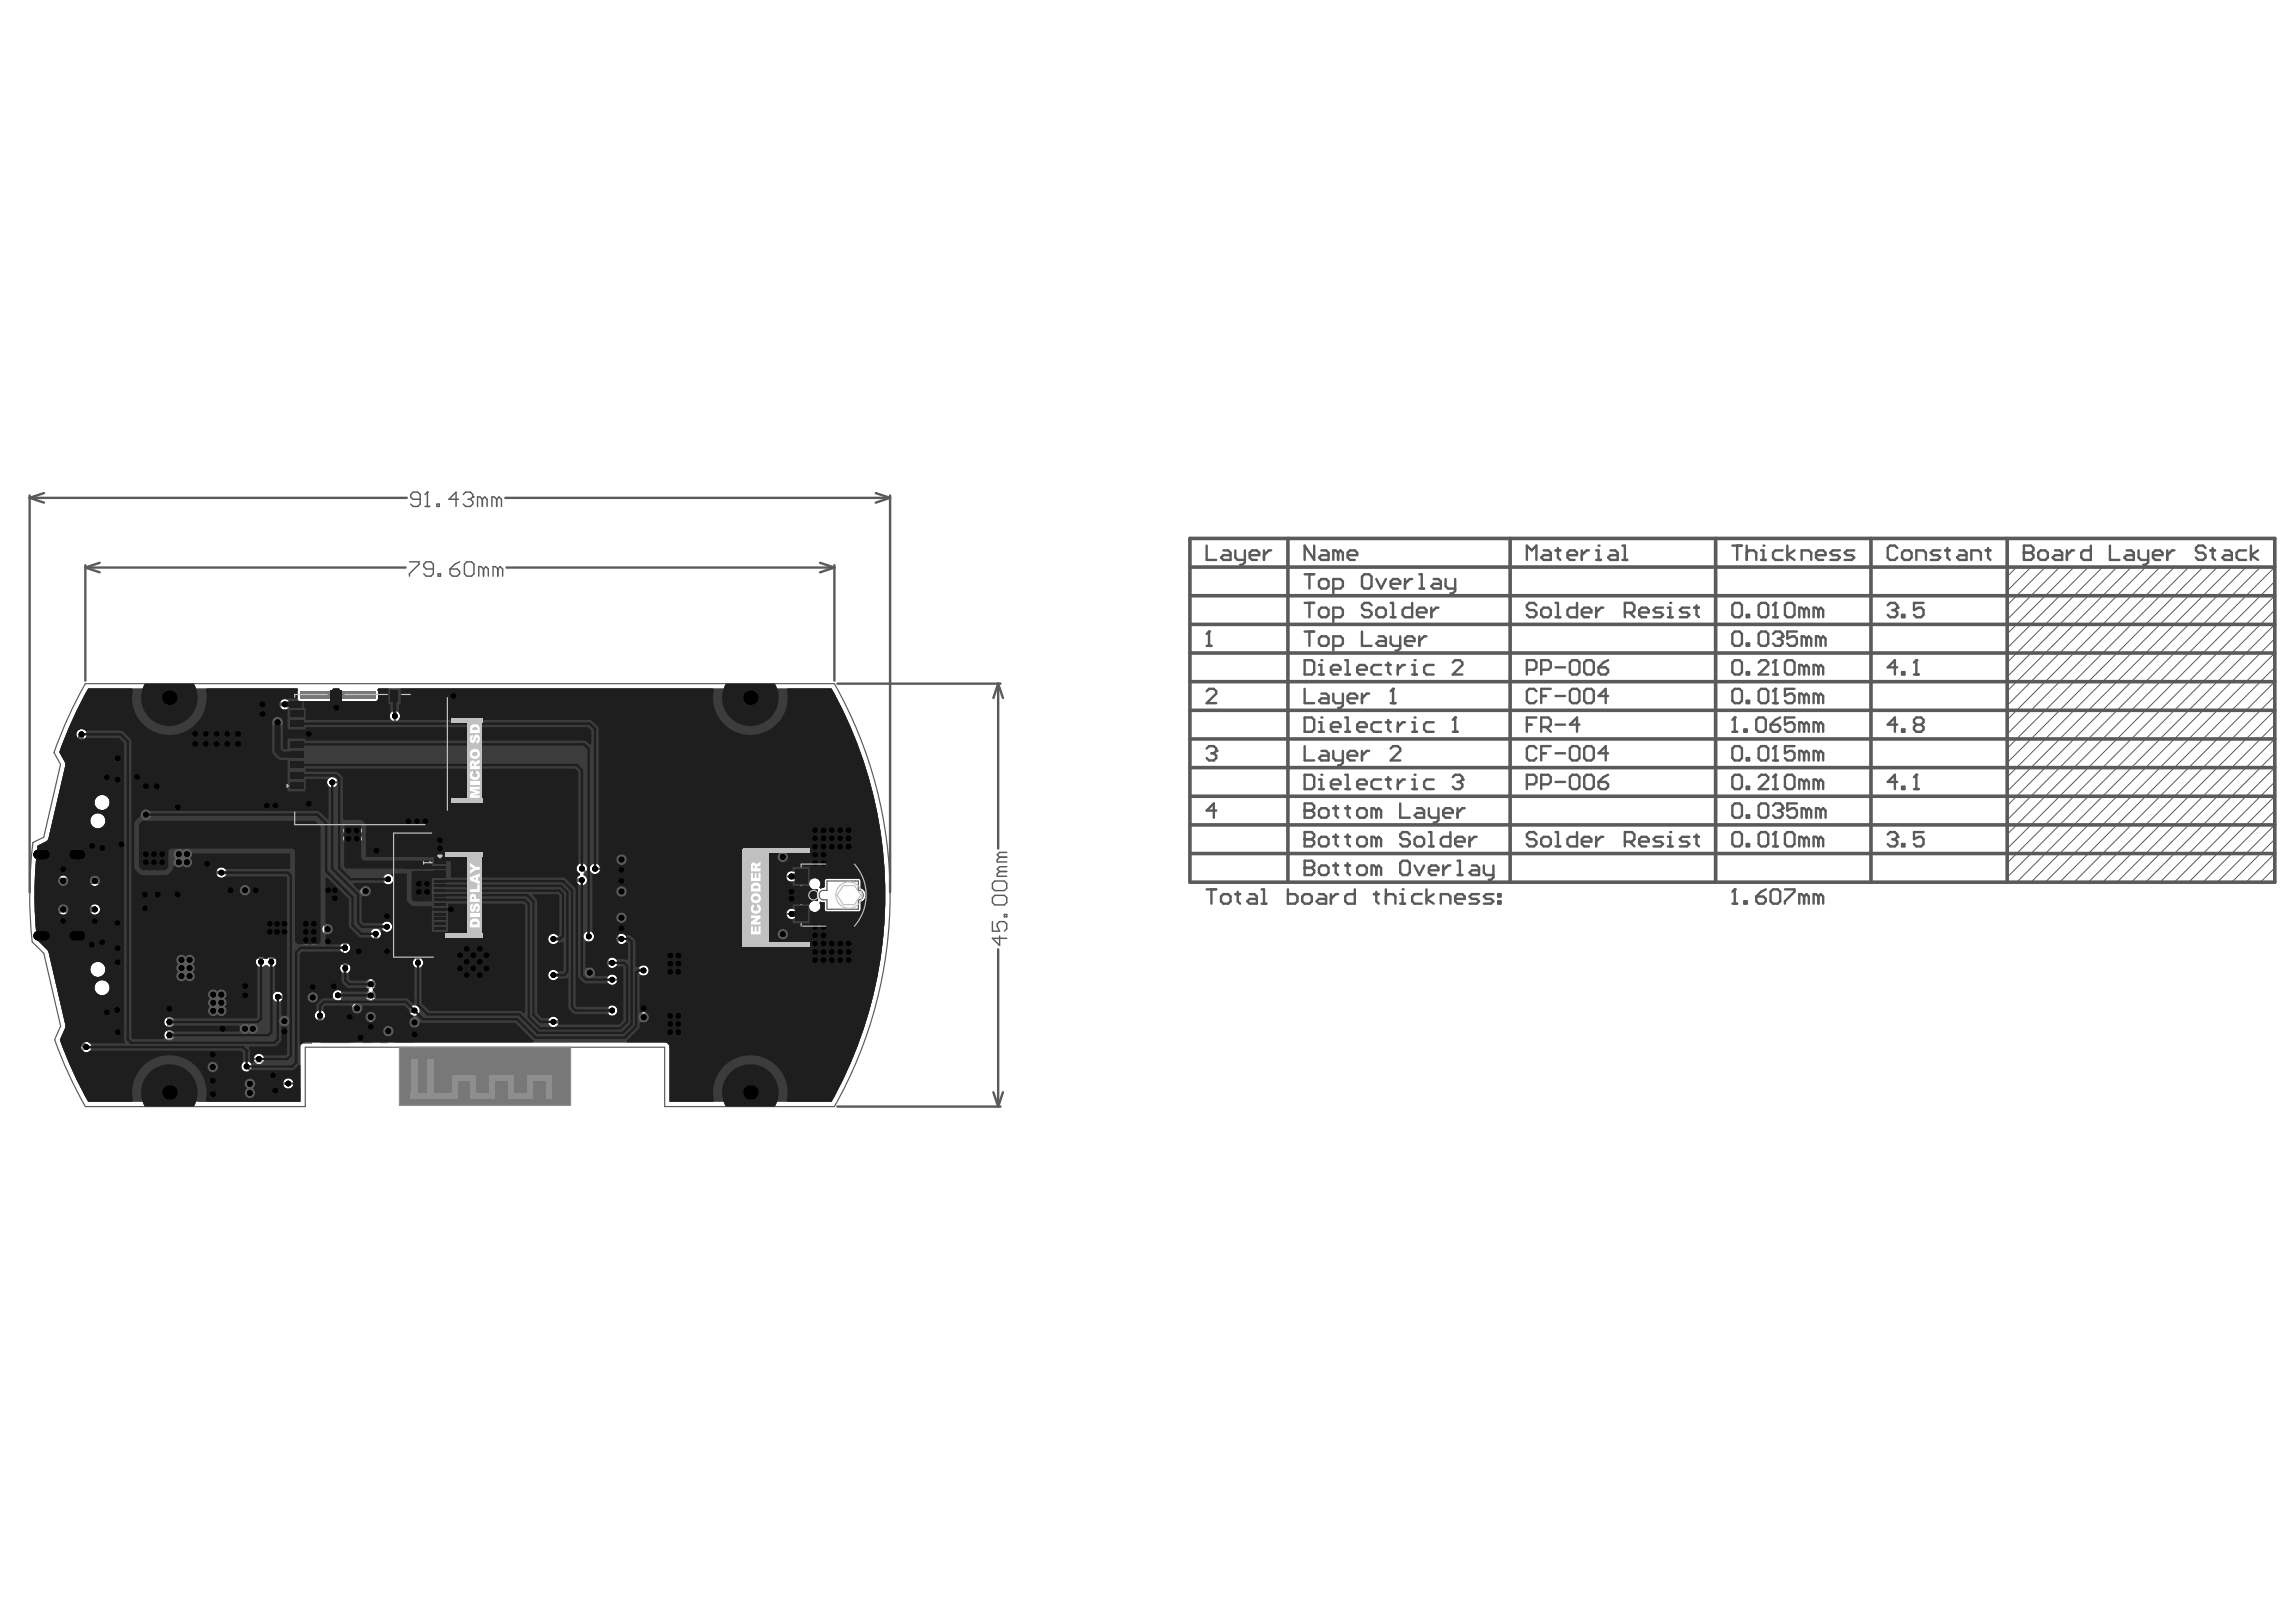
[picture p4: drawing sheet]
<svg xmlns="http://www.w3.org/2000/svg" width="297mm" height="210mm" viewBox="0 0 297 210" stroke-linecap="round" stroke-linejoin="round" font-family="sans-serif">
<path d="M11 88.5h96.9a55.6 55.6 0 0 1 0 54.7h-21.9v-7.7h-46.5v7.7h-28.5a55.2 55.2 0 0 1-3.9-8.7l.7-1.7-2.1-9.4-1.5-1.5a54.6 54.6 0 0 1 .1-12.9l1.4-.7 2.1-9.4-.8-1.5a55.6 55.6 0 0 1 4-8.9zM4.3 109h.1M106.5 115.2a.61 .61 0 0 0-.5 .6 .61 .61 0 0 0 .5 .6h.5v1.3M106.5 115.2h.5M106.5 115.2h.1M107 117.7h.1M107 114v1.2M107 115.2h.1M107 114h.1M107 114h4v1.2a.61 .61 0 0 1 .7 .6 .61 .61 0 0 1-.6 .6v1.3h-4.1M110.6 114h.1M110.6 117.7h.1" fill="none" stroke="#5a5a5a" stroke-width=".15"/>
<g fill="none" stroke="#5a5a5a" stroke-width=".13">
<path d="M260.9 73.4l-1.2 1.2M262.8 73.4l-3.1 3.1M264.6 73.4l-4.9 4.9M266.5 73.4l-6.8 6.8M268.3 73.4l-8.6 8.6M270.2 73.4l-10.5 10.5M272 73.4l-12.3 12.3M273.9 73.4l-14.2 14.2M275.7 73.4l-16 16M277.6 73.4l-17.9 17.9M279.5 73.4l-19.8 19.7M281.3 73.4l-21.6 21.6"/>
<path d="M283.2 73.4l-23.5 23.5M285 73.4l-25.3 25.3M286.9 73.4l-27.2 27.2M288.7 73.4l-29 29M290.6 73.4l-30.9 30.9M292.4 73.4l-32.7 32.7M294.3 75.2l-34.6 34.6M294.3 77.1l-34.6 34.6M294.3 78.9l-34.6 34.6M294.3 73.4l-34.6 34.6M294.3 97.5l-16.7 16.7M294.3 90.1l-24.1 24.1"/>
<path d="M294.3 91.9l-22.3 22.3M294.3 88.2l-26 26M294.3 95.6l-18.6 18.6M294.3 93.8l-20.4 20.4M294.3 82.7l-31.5 31.5M294.3 80.8l-33.4 33.4M294.3 86.4l-27.8 27.8M294.3 99.3l-14.8 14.9M294.3 84.5l-29.7 29.7M4.3 109h.1M35.2 100.6h3.6v30.4h-3.6M294.3 101.2l-13 13"/>
<path d="M294.3 104.9l-9.3 9.3M294.3 110.5l-3.7 3.7M294.3 108.6l-5.6 5.6M294.3 103l-11.1 11.2M294.3 106.7l-7.4 7.5M294.3 112.3l-1.9 1.9"/>
</g>
<g fill="none" stroke="#5a5a5a" stroke-width=".46">
<path d="M153.9 69.7h140.4v44.5h-140.4zM153.9 77.1h140.4M153.9 73.4h140.4M166.6 69.7v44.5M195.4 69.7v44.5M222 69.7v44.5M242.1 69.7v44.5M259.7 69.7v44.5M153.9 99.3h140.4M153.9 91.9h140.4M153.9 88.2h140.4M153.9 80.8h140.4"/>
<path d="M153.9 84.5h140.4M153.9 95.6h140.4M153.9 103h140.4M153.9 106.7h140.4M153.9 110.5h140.4"/>
</g>
<g fill="none" stroke="#5a5a5a" stroke-width=".31">
<path d="M3.8 64.1v51.4M3.8 64.4h48.8M3.8 64.4l1.9 .6M5.7 63.8l-1.9 .6M11 73.4l1.9 .7M11 73.4h41.5M11 73.1v15M12.9 72.8l-1.9 .6M65.4 64.4h49.8M65.5 73.4h42.4M106.1 72.8l1.8 .6M107.9 73.4l-1.8 .7"/>
<path d="M107.9 73.1v15M113.3 63.8l1.9 .6M115.2 64.1v51.4M115.2 64.4l-1.9 .6M108.3 88.5h21.1M129.1 88.5l.7 1.8M129.1 88.5l-.6 1.8M129.1 88.5v21.3M244.2 108l.3-.3h.6l.4 .3v.3M129.1 122.8v20.4M108.3 143.2h21.1M128.5 141.3l.6 1.9"/>
<path d="M129.8 141.3l-.7 1.9"/>
</g>
<circle cx="245.5" cy="108.3" r=".15" fill="#5a5a5a"/>
<path d="M224.1 108l.3-.3h.6l.4 .3v1.2l-.4 .3h-.6l-.3-.3zM226 109.2h.3v.3h-.3zM227.5 108l.3-.3h.6l.4 .3v1.2l-.4 .3h-.6l-.3-.3zM229.4 109.5h.6M229.7 107.7v1.8M244.8 108.6h.3M245.1 108.6l.4 .3v.3l-.4 .3h-.6l-.3-.3M245.5 108.3l-.4 .3M246.1 109.2h.3v.3h-.3zM248.9 107.7h-1.3v.9l.6-.3h.3l.4 .3v.6l-.4 .3h-.6l-.3-.3" fill="none" stroke="#5a5a5a" stroke-width=".31"/>
<circle cx="229.7" cy="107.7" r=".15" fill="#5a5a5a"/>
<g fill="none" stroke="#5a5a5a" stroke-width=".31">
<path d="M198.8 108l-.3-.3h-.7l-.3 .3v.3l.3 .3h.7l.3 .3v.3l-.3 .3h-.7l-.3-.3M199.4 108.6l.3-.3h.6l.3 .3v.6l-.3 .3h-.6l-.3-.3zM201.2 107.7h.4v1.8M201.2 109.5h.7M204 107.7v1.8h-.9l-.3-.3v-.6l.3-.3h.9M204.6 108.9h1.3v-.3l-.3-.3h-.6l-.4 .3v.6l.4 .3h.6M206.5 108.3v1.2M207.4 108.3h-.3l-.6 .6M210.2 108.9h.9l.3-.3v-.6l-.3-.3h-.9v1.8M210.8 108.9l.6 .6M212.1 108.9h1.2v-.3l-.3-.3h-.6l-.3 .3v.6l.3 .3h.6M215.2 108.3h-1l-.3 .3 .3 .3h.6l.4 .3-.4 .3h-.9"/>
<path d="M215.8 109.5h.6M215.8 108.3h.3v1.2M229.7 107.7l-.3 .3M230.9 108l.3-.3h.6l.4 .3v1.2l-.4 .3h-.6l-.3-.3zM233.4 108.6l-.3-.3h-.3v1.2M233.4 108.6v.9M233.4 108.6l.3-.3 .3 .3v.9M235.2 108.6l-.3-.3h-.3v1.2M235.2 108.6v.9M235.2 108.6l.4-.3 .3 .3v.9"/>
</g>
<circle cx="216.1" cy="107.7" r=".15" fill="#5a5a5a"/>
<g fill="none" stroke="#5a5a5a" stroke-width=".31">
<path d="M168.8 78h1.2M169.4 78v1.9M170.6 78.9l.3-.3h.7l.3 .3v.7l-.3 .3h-.7l-.3-.3zM172.5 79.9h.9l.3-.3v-.7l-.3-.3h-.9v1.9M177.4 78.3l-.3-.3h-.6l-.3 .3v.3l.3 .3h.6l.3 .4v.3l-.3 .3h-.6l-.3-.3M178.1 78.9l.3-.3h.6l.3 .3v.7l-.3 .3h-.6l-.3-.3zM179.9 78h.3v1.9M179.9 79.9h.6M182.7 78v1.9h-.9l-.3-.3v-.7l.3-.3h.9M183.3 79.3h1.2v-.4l-.3-.3h-.6l-.3 .3v.7l.3 .3h.6M185.2 78.6v1.3M186.1 78.6h-.3l-.6 .7"/>
<path d="M245.5 93.8h-1.3l.9-1v1.9M246.1 94.4h.3v.3h-.3zM247.9 93.8h.6M247.9 93.8l-.3 .3v.3l.3 .3h.6l.4-.3v-.3l-.4-.3M247.9 93.8l-.3-.3v-.3l.3-.4h.6l.4 .4v.3l-.4 .3M197.5 101.5h1l.3-.3v-.6l-.3-.3h-1v1.8M199.4 101.5h.9l.3-.3v-.6l-.3-.3h-.9v1.8M201.2 101.2h1.3M203.1 100.6l.3-.3h.6l.3 .3v1.2l-.3 .3h-.6l-.3-.3zM205 100.6l.3-.3h.6l.3 .3v1.2l-.3 .3h-.6l-.3-.3zM206.8 101.2h.9l.3 .3v.3l-.3 .3h-.6l-.3-.3zM208 100.3l-.6 .3-.6 .6"/>
<path d="M218.6 108.3h-1l-.3 .3 .3 .3h.6l.4 .3-.4 .3h-.9M219.2 108.3h.6M219.5 108v1.2l.3 .3M224.1 116.9h.6M224.4 115.1v1.8"/>
</g>
<circle cx="224.4" cy="115.1" r=".15" fill="#5a5a5a"/>
<g fill="none" stroke="#5a5a5a" stroke-width=".31">
<path d="M168.8 92.8h.9l.3 .4v1.2l-.3 .3h-.9zM170.6 94.7h.7M170.6 93.5h.3v1.2M224.4 115.1l-.3 .3M225.7 116.6h.3v.3h-.3zM227.2 116h.9l.3 .3v.3l-.3 .3h-.6l-.3-.3zM228.4 115.1l-.6 .3-.6 .6M229.1 115.4l.3-.3h.6l.3 .3v1.2l-.3 .3h-.6l-.3-.3zM230.9 115.1h1.3v.3l-1.3 1.2v.3M233.4 116l-.3-.3h-.3v1.2M233.4 116v.9M233.4 116l.3-.3 .3 .3v.9"/>
<path d="M235.2 116l-.3-.3h-.3v1.2M235.2 116v.9M235.2 116l.4-.3 .3 .3v.9"/>
</g>
<circle cx="170.9" cy="92.8" r=".15" fill="#5a5a5a"/>
<path d="M172.2 94.1h1.2v-.3l-.3-.3h-.6l-.3 .3v.6l.3 .3h.6M174 94.7h.7M174 92.8h.3v1.9M175.6 94.1h1.2v-.3l-.3-.3h-.6l-.3 .3v.6l.3 .3h.6M178.7 93.5h-1l-.3 .3v.6l.3 .3h1M179.3 93.5h.6M179.6 93.2v1.2l.3 .3M180.8 93.5v1.2M181.8 93.5h-.3l-.7 .6M182.7 94.7h.6M182.7 93.5h.3v1.2" fill="none" stroke="#5a5a5a" stroke-width=".31"/>
<circle cx="183" cy="92.8" r=".15" fill="#5a5a5a"/>
<path d="M185.5 93.5h-1l-.3 .3v.6l.3 .3h1M187.9 94.7h.7M188.3 92.8v1.9" fill="none" stroke="#5a5a5a" stroke-width=".31"/>
<circle cx="188.3" cy="92.8" r=".15" fill="#5a5a5a"/>
<g fill="none" stroke="#5a5a5a" stroke-width=".31">
<path d="M244.2 78.3l.3-.3h.6l.4 .3v.3M168.8 81.7h1.2M169.4 81.7v1.9M170.6 82.7l.3-.4h.7l.3 .4v.6l-.3 .3h-.7l-.3-.3zM172.5 83.6h.9l.3-.3v-.6l-.3-.4h-.9v1.9M176.2 81.7v1.9h1.2M178.4 82.3h.6l.3 .4v.9h-.9l-.3-.3 .3-.3h.9M179.9 82.3v1l.3 .3h.9M181.1 82.3v1.6l-.3 .3h-.3M181.8 83h1.2v-.3l-.3-.4h-.6l-.3 .4v.6l.3 .3h.6M183.6 82.3v1.3M184.5 82.3h-.3l-.6 .7"/>
<path d="M188.3 92.8l-.4 .4"/>
</g>
<circle cx="245.5" cy="78.6" r=".15" fill="#5a5a5a"/>
<path d="M244.8 78.9h.3M245.1 78.9l.4 .4v.3l-.4 .3h-.6l-.3-.3M245.5 78.6l-.4 .3M246.1 79.6h.3v.3h-.3zM248.9 78h-1.3v.9l.6-.3h.3l.4 .3v.7l-.4 .3h-.6l-.3-.3M156.1 83.6h.6M156.4 81.7v1.9" fill="none" stroke="#5a5a5a" stroke-width=".31"/>
<circle cx="156.4" cy="81.7" r=".15" fill="#5a5a5a"/>
<path d="M156.4 81.7l-.3 .3M224.1 89.5l.3-.4h.6l.4 .4v1.2l-.4 .3h-.6l-.3-.3zM226 90.7h.3v.3h-.3zM227.5 89.5l.3-.4h.6l.4 .4v1.2l-.4 .3h-.6l-.3-.3zM229.4 91h.6M229.7 89.1v1.9" fill="none" stroke="#5a5a5a" stroke-width=".31"/>
<circle cx="229.7" cy="89.1" r=".15" fill="#5a5a5a"/>
<g fill="none" stroke="#5a5a5a" stroke-width=".31">
<path d="M168.8 89.1v1.9h1.2M170.9 89.8h.7l.3 .3v.9h-1l-.3-.3 .3-.3h1M172.5 89.8v.9l.3 .3h.9M173.7 89.8v1.5l-.3 .3h-.3M174.3 90.4h1.3v-.3l-.3-.3h-.6l-.4 .3v.6l.4 .3h.6M176.2 89.8v1.2M177.1 89.8h-.3l-.6 .6M179.9 91h.6M180.2 89.1v1.9M229.7 89.1l-.3 .4M232.2 89.1h-1.3v1l.6-.3h.3l.4 .3v.6l-.4 .3h-.6l-.3-.3M233.4 90.1l-.3-.3h-.3v1.2"/>
<path d="M233.4 90.1v.9M233.4 90.1l.3-.3 .3 .3v.9M235.2 90.1l-.3-.3h-.3v1.2M235.2 90.1v.9M235.2 90.1l.4-.3 .3 .3v.9"/>
</g>
<circle cx="180.2" cy="89.1" r=".15" fill="#5a5a5a"/>
<g fill="none" stroke="#5a5a5a" stroke-width=".31">
<path d="M198.8 78.3l-.3-.3h-.7l-.3 .3v.3l.3 .3h.7l.3 .4v.3l-.3 .3h-.7l-.3-.3M199.4 78.9l.3-.3h.6l.3 .3v.7l-.3 .3h-.6l-.3-.3zM201.2 78h.4v1.9M201.2 79.9h.7M204 78v1.9h-.9l-.3-.3v-.7l.3-.3h.9M204.6 79.3h1.3v-.4l-.3-.3h-.6l-.4 .3v.7l.4 .3h.6M206.5 78.6v1.3M207.4 78.6h-.3l-.6 .7M210.2 79.3h.9l.3-.4v-.6l-.3-.3h-.9v1.9M210.8 79.3l.6 .6M212.1 79.3h1.2v-.4l-.3-.3h-.6l-.3 .3v.7l.3 .3h.6M215.2 78.6h-1l-.3 .3 .3 .4h.6l.4 .3-.4 .3h-.9"/>
<path d="M215.8 79.9h.6M215.8 78.6h.3v1.3M180.2 89.1l-.3 .4"/>
</g>
<circle cx="216.1" cy="78" r=".15" fill="#5a5a5a"/>
<path d="M218.6 78.6h-1l-.3 .3 .3 .4h.6l.4 .3-.4 .3h-.9M219.2 78.6h.6M219.5 78.3v1.3l.3 .3M224.1 96.9l.3-.3h.6l.4 .3v1.2l-.4 .3h-.6l-.3-.3zM226 98.1h.3v.3h-.3zM227.5 96.9l.3-.3h.6l.4 .3v1.2l-.4 .3h-.6l-.3-.3zM229.4 98.4h.6M229.7 96.6v1.8" fill="none" stroke="#5a5a5a" stroke-width=".31"/>
<circle cx="229.7" cy="96.6" r=".15" fill="#5a5a5a"/>
<path d="M168.8 85.4h.9l.3 .3v1.3l-.3 .3h-.9zM170.6 87.3h.7M170.6 86.1h.3v1.2M229.7 96.6l-.3 .3M232.2 96.6h-1.3v.9l.6-.3h.3l.4 .3v.6l-.4 .3h-.6l-.3-.3M233.4 97.5l-.3-.3h-.3v1.2M233.4 97.5v.9M233.4 97.5l.3-.3 .3 .3v.9M235.2 97.5l-.3-.3h-.3v1.2M235.2 97.5v.9M235.2 97.5l.4-.3 .3 .3v.9" fill="none" stroke="#5a5a5a" stroke-width=".31"/>
<circle cx="170.9" cy="85.4" r=".15" fill="#5a5a5a"/>
<path d="M172.2 86.7h1.2v-.3l-.3-.3h-.6l-.3 .3v.6l.3 .3h.6M174 87.3h.7M174 85.4h.3v1.9M175.6 86.7h1.2v-.3l-.3-.3h-.6l-.3 .3v.6l.3 .3h.6M178.7 86.1h-1l-.3 .3v.6l.3 .3h1M179.3 86.1h.6M179.6 85.7v1.3l.3 .3M180.8 86.1v1.2M181.8 86.1h-.3l-.7 .6M182.7 87.3h.6M182.7 86.1h.3v1.2" fill="none" stroke="#5a5a5a" stroke-width=".31"/>
<circle cx="183" cy="85.4" r=".15" fill="#5a5a5a"/>
<path d="M185.5 86.1h-1l-.3 .3v.6l.3 .3h1M187.9 85.7l.4-.3h.6l.3 .3v.4l-1.3 1.2h1.3M224.1 94.7h.6M224.4 92.8v1.9" fill="none" stroke="#5a5a5a" stroke-width=".31"/>
<circle cx="224.4" cy="92.8" r=".15" fill="#5a5a5a"/>
<g fill="none" stroke="#5a5a5a" stroke-width=".31">
<path d="M224.4 92.8l-.3 .4M225.7 94.4h.3v.3h-.3zM227.2 93.2l.3-.4h.6l.3 .4v1.2l-.3 .3h-.6l-.3-.3zM229.1 93.8h.9l.3 .3v.3l-.3 .3h-.6l-.3-.3zM230.3 92.8l-.6 .4-.6 .6M232.2 92.8h-1.3v1l.6-.3h.3l.4 .3v.6l-.4 .3h-.6l-.3-.3M233.4 93.8l-.3-.3h-.3v1.2M233.4 93.8v.9M233.4 93.8l.3-.3 .3 .3v.9M235.2 93.8l-.3-.3h-.3v1.2M235.2 93.8v.9M235.2 93.8l.4-.3 .3 .3v.9"/>
<path d="M156.1 115.1h1.2M156.7 115.1v1.8M158 116l.3-.3h.6l.3 .3v.6l-.3 .3h-.6l-.3-.3zM159.8 115.7h.6M160.1 115.4v1.2l.3 .3M161.7 115.7h.6l.3 .3v.9h-.9l-.3-.3 .3-.3h.9M163.2 115.1h.3v1.8M163.2 116.9h.6M166.6 115.1v1.8h.9l.4-.3v-.6l-.4-.3h-.9M168.5 116l.3-.3h.6l.3 .3v.6l-.3 .3h-.6l-.3-.3zM170.6 115.7h.7l.3 .3v.9h-1l-.3-.3 .3-.3h1M172.2 115.7v1.2"/>
<path d="M173.1 115.7h-.3l-.6 .6M175.3 115.1v1.8h-1l-.3-.3v-.6l.3-.3h1M177.7 115.7h.7M178.1 115.4v1.2l.3 .3M179.3 116l.3-.3h.6l.3 .3v.9M179.3 115.1v1.8M181.1 116.9h.7M181.1 115.7h.4v1.2"/>
</g>
<circle cx="181.5" cy="115.1" r=".15" fill="#5a5a5a"/>
<g fill="none" stroke="#5a5a5a" stroke-width=".31">
<path d="M170 70.6v1.9l-1.2-1.9v1.9M170.9 71.2h.7l.3 .3v1h-1l-.3-.3 .3-.4h1M173.1 71.5l-.3-.3h-.3v1.3M173.1 71.5v1M173.1 71.5l.3-.3 .3 .3v1M174.3 71.8h1.3v-.3l-.3-.3h-.6l-.4 .3v.7l.4 .3h.6M183.9 115.7h-.9l-.3 .3v.6l.3 .3h.9M184.5 115.1v1.8M185.5 115.7l-1 .6 1 .6M186.4 116.9v-1.2h.9l.3 .3v.9M188.3 116.3h1.2v-.3l-.3-.3h-.6l-.3 .3v.6l.3 .3h.6M191.3 115.7h-.9l-.3 .3 .3 .3h.6l.3 .3-.3 .3h-.9"/>
<path d="M193.2 115.7h-.9l-.3 .3 .3 .3h.6l.3 .3-.3 .3h-.9M193.8 115.7h.3v.3h-.3zM193.8 116.6h.3v.3h-.3zM245.5 101.2h-1.3l.9-.9v1.8M246.1 101.8h.3v.3h-.3zM247.6 102.1h.6M247.9 100.3v1.8"/>
</g>
<circle cx="247.9" cy="100.3" r=".15" fill="#5a5a5a"/>
<g fill="none" stroke="#5a5a5a" stroke-width=".31">
<path d="M197.5 72.5v-1.9l.7 .6 .6-.6v1.9M199.7 71.2h.6l.3 .3v1h-.9l-.3-.3 .3-.4h.9M201.2 71.2h.7M201.6 70.9v1.3l.3 .3M202.8 71.8h1.2v-.3l-.3-.3h-.6l-.3 .3v.7l.3 .3h.6M204.6 71.2v1.3M205.6 71.2h-.3l-.7 .6M206.5 71.2h.3v1.3M206.5 72.5h.6M197.5 93.8h.7M198.8 92.8h-1.3v1.9M199.4 94.1h.9l.3-.3v-.6l-.3-.4h-.9v1.9"/>
<path d="M200 94.1l.6 .6M201.2 93.8h1.3M204.3 93.8h-1.2l.9-1v1.9M247.9 100.3l-.3 .3"/>
</g>
<circle cx="206.8" cy="70.6" r=".15" fill="#5a5a5a"/>
<path d="M208.4 71.2h.6l.3 .3v1h-.9l-.4-.3 .4-.4h.9M209.9 72.5h.6M209.9 70.6h.3v1.9M156.1 96.9l.3-.3h.6l.3 .3v.3" fill="none" stroke="#5a5a5a" stroke-width=".31"/>
<circle cx="157.3" cy="97.2" r=".15" fill="#5a5a5a"/>
<path d="M156.7 97.5h.3M157 97.5l.3 .3v.3l-.3 .3h-.6l-.3-.3M157.3 97.2l-.3 .3M168.8 100.3h.9l.3 .3v1.2l-.3 .3h-.9zM170.6 102.1h.7M170.6 100.9h.3v1.2" fill="none" stroke="#5a5a5a" stroke-width=".31"/>
<circle cx="170.9" cy="100.3" r=".15" fill="#5a5a5a"/>
<path d="M172.2 101.5h1.2v-.3l-.3-.3h-.6l-.3 .3v.6l.3 .3h.6M174 102.1h.7M174 100.3h.3v1.8M175.6 101.5h1.2v-.3l-.3-.3h-.6l-.3 .3v.6l.3 .3h.6M178.7 100.9h-1l-.3 .3v.6l.3 .3h1M179.3 100.9h.6M179.6 100.6v1.2l.3 .3M180.8 100.9v1.2M181.8 100.9h-.3l-.7 .6M182.7 102.1h.6M182.7 100.9h.3v1.2" fill="none" stroke="#5a5a5a" stroke-width=".31"/>
<circle cx="183" cy="100.3" r=".15" fill="#5a5a5a"/>
<path d="M185.5 100.9h-1l-.3 .3v.6l.3 .3h1M187.9 100.6l.4-.3h.6l.3 .3v.3" fill="none" stroke="#5a5a5a" stroke-width=".31"/>
<circle cx="189.2" cy="100.9" r=".15" fill="#5a5a5a"/>
<path d="M168.8 111.4v1.8h.9l.3-.3v-.3l-.3-.3h-.9M188.6 101.2h.3M188.9 101.2l.3 .3v.3l-.3 .3h-.6l-.4-.3M189.2 100.9l-.3 .3" fill="none" stroke="#5a5a5a" stroke-width=".31"/>
<circle cx="168.8" cy="112.3" r=".15" fill="#5a5a5a"/>
<g fill="none" stroke="#5a5a5a" stroke-width=".31">
<path d="M168.8 74.3h1.2M169.4 74.3v1.9M170.6 75.2l.3-.3h.7l.3 .3v.7l-.3 .3h-.7l-.3-.3zM172.5 76.2h.9l.3-.3v-.7l-.3-.3h-.9v1.9M176.5 74.3h.6l.3 .3v1.3l-.3 .3h-.6l-.3-.3v-1.3zM178.1 74.9l.6 1.3 .6-1.3M179.9 75.5h1.2v-.3l-.3-.3h-.6l-.3 .3v.7l.3 .3h.6M181.8 74.9v1.3M182.7 74.9h-.3l-.6 .6M183.6 74.3h.3v1.9M183.6 76.2h.6M185.5 74.9h.6l.3 .3v1h-.9l-.3-.3 .3-.4h.9"/>
<path d="M187 74.9v1l.3 .3h1M188.3 74.9v1.6l-.4 .3h-.3M224.1 85.7l.3-.3h.6l.4 .3v1.3l-.4 .3h-.6l-.3-.3zM226 87h.3v.3h-.3zM227.5 85.7l.3-.3h.6l.4 .3v.4l-1.3 1.2h1.3M229.4 87.3h.6M229.7 85.4v1.9M157.3 104.9h-1.2l.9-.9v1.8M168.8 111.4h.9l.3 .3v.3l-.3 .3h-.9M170.6 112.3l.3-.3h.7l.3 .3v.6l-.3 .3h-.7l-.3-.3zM172.5 112h.6M172.8 111.7v1.2l.3 .3"/>
<path d="M174 112h.7M174.3 111.7v1.2l.4 .3M175.6 112.3l.3-.3h.6l.3 .3v.6l-.3 .3h-.6l-.3-.3zM178.1 112.3l-.4-.3h-.3v1.2M178.1 112.3v.9M178.1 112.3l.3-.3 .3 .3v.9M181.1 111.7l.4-.3h.6l.3 .3v1.2l-.3 .3h-.6l-.4-.3zM183 112l.6 1.2 .6-1.2M184.9 112.6h1.2v-.3l-.3-.3h-.6l-.3 .3v.6l.3 .3h.6M186.7 112v1.2M187.6 112h-.3l-.6 .6M188.6 111.4h.3v1.8"/>
<path d="M188.6 113.2h.6M190.4 112h.6l.4 .3v.9h-1l-.3-.3 .3-.3h1M192 112v.9l.3 .3h.9M193.2 112v1.5l-.3 .4h-.3"/>
</g>
<circle cx="229.7" cy="85.4" r=".15" fill="#5a5a5a"/>
<g fill="none" stroke="#5a5a5a" stroke-width=".31">
<path d="M245.5 70.9l-.4-.3h-.6l-.3 .3v1.3l.3 .3h.6l.4-.3M246.1 71.5l.3-.3h.6l.3 .3v.7l-.3 .3h-.6l-.3-.3zM247.9 72.5v-1.3h1l.3 .3v1M251 71.2h-.9l-.3 .3 .3 .3h.6l.3 .4-.3 .3h-.9M251.6 71.2h.7M251.9 70.9v1.3l.4 .3M253.5 71.2h.6l.3 .3v1h-.9l-.3-.3 .3-.4h.9M255 72.5v-1.3h1l.3 .3v1M256.9 71.2h.6M257.2 70.9v1.3l.3 .3M261.8 70.6v1.9h1l.3-.3v-.4l-.3-.3h-1M229.7 85.4l-.3 .3"/>
<path d="M230.9 85.7l.3-.3h.6l.4 .3v1.3l-.4 .3h-.6l-.3-.3zM233.4 86.4l-.3-.3h-.3v1.2M233.4 86.4v.9M233.4 86.4l.3-.3 .3 .3v.9M235.2 86.4l-.3-.3h-.3v1.2M235.2 86.4v.9M235.2 86.4l.4-.3 .3 .3v.9"/>
</g>
<circle cx="261.8" cy="71.5" r=".15" fill="#5a5a5a"/>
<g fill="none" stroke="#5a5a5a" stroke-width=".31">
<path d="M261.8 70.6h1l.3 .3v.3l-.3 .3h-1M263.7 71.5l.3-.3h.6l.3 .3v.7l-.3 .3h-.6l-.3-.3zM265.9 71.2h.6l.3 .3v1h-.9l-.4-.3 .4-.4h.9M267.4 71.2v1.3M268.3 71.2h-.3l-.6 .6M270.5 70.6v1.9h-.9l-.3-.3v-.7l.3-.3h.9M273 70.6v1.9h1.2M275.1 71.2h.6l.4 .3v1h-1l-.3-.3 .3-.4h1M276.7 71.2v1l.3 .3h.9M277.9 71.2v1.6l-.3 .3h-.3M278.5 71.8h1.3v-.3l-.3-.3h-.7l-.3 .3v.7l.3 .3h.7M280.4 71.2v1.3"/>
<path d="M281.3 71.2h-.3l-.6 .6M285.3 70.9l-.3-.3h-.6l-.3 .3v.3l.3 .3h.6l.3 .3v.4l-.3 .3h-.6l-.3-.3M286 71.2h.6M286.3 70.9v1.3l.3 .3M287.8 71.2h.6l.3 .3v1h-.9l-.3-.3 .3-.4h.9M290.6 71.2h-.9l-.3 .3v.7l.3 .3h.9M291.2 70.6v1.9M292.1 71.2l-.9 .6 .9 .7M168.8 104v1.8h.9l.3-.3v-.3l-.3-.3h-.9"/>
</g>
<circle cx="168.8" cy="104.9" r=".15" fill="#5a5a5a"/>
<g fill="none" stroke="#5a5a5a" stroke-width=".31">
<path d="M198.8 89.5l-.3-.4h-.7l-.3 .4v1.2l.3 .3h.7l.3-.3M199.4 90.1h.6M200.6 89.1h-1.2v1.9M201.2 90.1h1.3M203.1 89.5l.3-.4h.6l.3 .4v1.2l-.3 .3h-.6l-.3-.3zM205 89.5l.3-.4h.6l.3 .4v1.2l-.3 .3h-.6l-.3-.3zM208 90.1h-1.2l.9-1v1.9M245.5 86.4h-1.3l.9-1v1.9M246.1 87h.3v.3h-.3zM247.6 87.3h.6M247.9 85.4v1.9M168.8 104h.9l.3 .3v.3l-.3 .3h-.9"/>
<path d="M170.6 104.9l.3-.3h.7l.3 .3v.6l-.3 .3h-.7l-.3-.3zM172.5 104.6h.6M172.8 104.3v1.2l.3 .3M174 104.6h.7M174.3 104.3v1.2l.4 .3M175.6 104.9l.3-.3h.6l.3 .3v.6l-.3 .3h-.6l-.3-.3zM178.1 104.9l-.4-.3h-.3v1.2M178.1 104.9v.9M178.1 104.9l.3-.3 .3 .3v.9M181.1 104v1.8h1.3M183.3 104.6h.6l.3 .3v.9h-.9l-.3-.3 .3-.3h.9M184.9 104.6v.9l.3 .3h.9"/>
<path d="M186.1 104.6v1.5l-.3 .3h-.3M186.7 105.2h1.2v-.3l-.3-.3h-.6l-.3 .3v.6l.3 .3h.6M188.6 104.6v1.2M189.5 104.6h-.3l-.6 .6"/>
</g>
<circle cx="247.9" cy="85.4" r=".15" fill="#5a5a5a"/>
<g fill="none" stroke="#5a5a5a" stroke-width=".31">
<path d="M168.8 96.6v1.8h1.2M170.9 97.2h.7l.3 .3v.9h-1l-.3-.3 .3-.3h1M172.5 97.2v.9l.3 .3h.9M173.7 97.2v1.5l-.3 .3h-.3M174.3 97.8h1.3v-.3l-.3-.3h-.6l-.4 .3v.6l.4 .3h.6M176.2 97.2v1.2M177.1 97.2h-.3l-.6 .6M179.9 96.9l.3-.3h.6l.3 .3v.3l-1.2 1.2h1.2M247.9 85.4l-.3 .3M224.1 100.6l.3-.3h.6l.4 .3v1.2l-.4 .3h-.6l-.3-.3zM226 101.8h.3v.3h-.3zM227.5 100.6l.3-.3h.6l.4 .3v.3l-1.3 1.2h1.3"/>
<path d="M229.4 102.1h.6M229.7 100.3v1.8"/>
</g>
<circle cx="229.7" cy="100.3" r=".15" fill="#5a5a5a"/>
<path d="M168.8 107.7v1.8h.9l.3-.3v-.3l-.3-.3h-.9M229.7 100.3l-.3 .3M230.9 100.6l.3-.3h.6l.4 .3v1.2l-.4 .3h-.6l-.3-.3zM233.4 101.2l-.3-.3h-.3v1.2M233.4 101.2v.9M233.4 101.2l.3-.3 .3 .3v.9M235.2 101.2l-.3-.3h-.3v1.2M235.2 101.2v.9M235.2 101.2l.4-.3 .3 .3v.9" fill="none" stroke="#5a5a5a" stroke-width=".31"/>
<circle cx="168.8" cy="108.6" r=".15" fill="#5a5a5a"/>
<g fill="none" stroke="#5a5a5a" stroke-width=".31">
<path d="M156.1 70.6v1.9h1.2M158.3 71.2h.6l.3 .3v1h-.9l-.3-.3 .3-.4h.9M159.8 71.2v1l.3 .3h1M161.1 71.2v1.6l-.4 .3h-.3M161.7 71.8h1.2v-.3l-.3-.3h-.6l-.3 .3v.7l.3 .3h.6M163.5 71.2v1.3M164.5 71.2h-.4l-.6 .6M224.1 70.6h1.3M224.7 70.6v1.9M226 71.5l.3-.3h.6l.3 .3v1M226 70.6v1.9M227.8 72.5h.6"/>
<path d="M227.8 71.2h.3v1.3M197.5 86.7h1l.3-.3v-.7l-.3-.3h-1v1.9M199.4 86.7h.9l.3-.3v-.7l-.3-.3h-.9v1.9M201.2 86.4h1.3M203.1 85.7l.3-.3h.6l.3 .3v1.3l-.3 .3h-.6l-.3-.3zM205 85.7l.3-.3h.6l.3 .3v1.3l-.3 .3h-.6l-.3-.3zM206.8 86.4h.9l.3 .3v.3l-.3 .3h-.6l-.3-.3zM208 85.4l-.6 .3-.6 .7M168.8 107.7h.9l.3 .3v.3l-.3 .3h-.9M170.6 108.6l.3-.3h.7l.3 .3v.6l-.3 .3h-.7l-.3-.3zM172.5 108.3h.6M172.8 108v1.2l.3 .3"/>
<path d="M174 108.3h.7M174.3 108v1.2l.4 .3M175.6 108.6l.3-.3h.6l.3 .3v.6l-.3 .3h-.6l-.3-.3zM178.1 108.6l-.4-.3h-.3v1.2M178.1 108.6v.9M178.1 108.6l.3-.3 .3 .3v.9M182.4 108l-.3-.3h-.6l-.4 .3v.3l.4 .3h.6l.3 .3v.3l-.3 .3h-.6l-.4-.3M183 108.6l.3-.3h.6l.3 .3v.6l-.3 .3h-.6l-.3-.3zM184.9 107.7h.3v1.8M184.9 109.5h.6M187.6 107.7v1.8h-.9l-.3-.3v-.6l.3-.3h.9M188.3 108.9h1.2v-.3l-.3-.3h-.6l-.3 .3v.6l.3 .3h.6"/>
<path d="M190.1 108.3v1.2M191 108.3h-.3l-.6 .6"/>
</g>
<circle cx="228.1" cy="70.6" r=".15" fill="#5a5a5a"/>
<path d="M230.6 71.2h-.9l-.3 .3v.7l.3 .3h.9M231.2 70.6v1.9M232.2 71.2l-1 .6 1 .7M233.1 72.5v-1.3h.9l.3 .3v1M234.9 71.8h1.3v-.3l-.3-.3h-.7l-.3 .3v.7l.3 .3h.7M238 71.2h-.9l-.3 .3 .3 .3h.6l.3 .4-.3 .3h-.9M239.9 71.2h-.9l-.3 .3 .3 .3h.6l.3 .4-.3 .3h-.9M224.1 104.3l.3-.3h.6l.4 .3v1.2l-.4 .3h-.6l-.3-.3zM226 105.5h.3v.3h-.3zM227.5 104.3l.3-.3h.6l.4 .3v1.2l-.4 .3h-.6l-.3-.3zM229.4 104.3l.3-.3h.6l.3 .3v.3" fill="none" stroke="#5a5a5a" stroke-width=".31"/>
<circle cx="230.6" cy="104.6" r=".15" fill="#5a5a5a"/>
<g fill="none" stroke="#5a5a5a" stroke-width=".31">
<path d="M224.1 78.3l.3-.3h.6l.4 .3v1.3l-.4 .3h-.6l-.3-.3zM226 79.6h.3v.3h-.3zM227.5 78.3l.3-.3h.6l.4 .3v1.3l-.4 .3h-.6l-.3-.3zM229.4 79.9h.6M229.7 78v1.9M156.1 89.5l.3-.4h.6l.3 .4v.3l-1.2 1.2h1.2M198.8 96.9l-.3-.3h-.7l-.3 .3v1.2l.3 .3h.7l.3-.3M199.4 97.5h.6M200.6 96.6h-1.2v1.8M201.2 97.5h1.3M203.1 96.9l.3-.3h.6l.3 .3v1.2l-.3 .3h-.6l-.3-.3zM205 96.9l.3-.3h.6l.3 .3v1.2l-.3 .3h-.6l-.3-.3z"/>
<path d="M208 97.5h-1.2l.9-.9v1.8M230 104.9h.3M230.3 104.9l.3 .3v.3l-.3 .3h-.6l-.3-.3M230.6 104.6l-.3 .3M232.5 104h-1.3v.9l.6-.3h.4l.3 .3v.6l-.3 .3h-.7l-.3-.3M233.7 104.9l-.3-.3h-.3v1.2M233.7 104.9v.9M233.7 104.9l.3-.3 .3 .3v.9M235.6 104.9l-.4-.3h-.3v1.2M235.6 104.9v.9M235.6 104.9l.3-.3 .3 .3v.9"/>
</g>
<circle cx="229.7" cy="78" r=".15" fill="#5a5a5a"/>
<path d="M229.7 78l-.3 .3M230.9 78.3l.3-.3h.6l.4 .3v1.3l-.4 .3h-.6l-.3-.3zM233.4 78.9l-.3-.3h-.3v1.3M233.4 78.9v1M233.4 78.9l.3-.3 .3 .3v1M235.2 78.9l-.3-.3h-.3v1.3M235.2 78.9v1M235.2 78.9l.4-.3 .3 .3v1M224.1 82l.3-.3h.6l.4 .3v1.3l-.4 .3h-.6l-.3-.3zM226 83.3h.3v.3h-.3zM227.5 82l.3-.3h.6l.4 .3v1.3l-.4 .3h-.6l-.3-.3zM229.4 82l.3-.3h.6l.3 .3v.3" fill="none" stroke="#5a5a5a" stroke-width=".31"/>
<circle cx="230.6" cy="82.3" r=".15" fill="#5a5a5a"/>
<path d="M230 82.7h.3M230.3 82.7l.3 .3v.3l-.3 .3h-.6l-.3-.3M230.6 82.3l-.3 .4M232.5 81.7h-1.3v1l.6-.4h.4l.3 .4v.6l-.3 .3h-.7l-.3-.3M233.7 82.7l-.3-.4h-.3v1.3M233.7 82.7v.9M233.7 82.7l.3-.4 .3 .4v.9M235.6 82.7l-.4-.4h-.3v1.3M235.6 82.7v.9M235.6 82.7l.3-.4 .3 .4v.9" fill="none" stroke="#5a5a5a" stroke-width=".31"/>
<g fill="none" stroke="#5a5a5a" stroke-width=".19">
<path d="M53 72.7h1.2v.3l-1.2 1.3v.3M54.4 64.6h-1l-.3-.3v-.3l.3-.3h.7l.3 .3v1.2l-.3 .3h-.7l-.3-.3M55 65.5h.6M55.3 63.7h.1M55.3 63.7v1.8M55.3 63.7l-.3 .3M56.1 73.6h-1l-.3-.3v-.3l.3-.3h.7l.3 .3v1.3l-.3 .3h-.7l-.3-.3M56.5 65.2h.3v.3h-.3zM56.7 74.3h.3v.3h-.3zM58.2 73.6h1l.3 .3v.4l-.3 .3h-.7l-.3-.3zM59.3 64.6h-1.2l.9-.9v1.8M59.5 72.7l-.7 .3-.6 .6"/>
<path d="M59.9 64l.3-.3h.7l.3 .3v.3M60.1 73l.3-.3h.6l.3 .3v1.3l-.3 .3h-.6l-.3-.3zM60.5 64.6h.4M60.9 64.6l.3 .3v.3l-.3 .3h-.7l-.3-.3M61.2 64.3h.1M61.2 64.3l-.3 .3M62.4 64.6l-.3-.3h-.3v1.2M62.4 64.6v.9M62.4 64.6l.3-.3 .3 .3v.9M62.6 73.6l-.4-.3h-.3v1.3M62.6 73.6v1M62.6 73.6l.3-.3 .3 .3v1"/>
<path d="M64.3 64.6l-.4-.3h-.3v1.2M64.3 64.6v.9M64.3 64.6l.3-.3 .3 .3v.9M64.4 73.6l-.3-.3h-.3v1.3M64.4 73.6v1M64.4 73.6l.3-.3 .3 .3v1M128.4 114.3l.3-.3h1.2l.3 .3v.6l-.3 .4h-1.2l-.3-.4zM128.4 116.2l.3-.3h1.2l.3 .3v.6l-.3 .3h-1.2l-.3-.3zM128.4 119.3v1.2h.9l-.3-.6v-.3l.3-.3h.6l.3 .3v.6l-.3 .3M129.3 110.9l-.3 .3v.3h1.2M129.3 112.8l-.3 .3v.3h1.2M129.3 112.8h.9"/>
<path d="M129.3 110.9h.9M129.9 118.3h.3v.3h-.3zM130.2 112.2h-.9l-.3 .3 .3 .3M130.2 110.3h-.9l-.3 .3 .3 .3M129.3 121.1v1.3l-.9-1h1.8"/>
</g>
<path d="M35.2 100.6a28.6 28.6 0 0 0 0 30.4" fill="none" stroke="#5a5a5a" stroke-width=".13"/>
<g fill="#787878">
<path d="M38.8 89.5h4v.9h-4z"/>
<path d="M44.2 89.5h4.4v.9h-4.4z"/>
</g>
<path d="M51.7 135.6h22.1v7.4h-22.1z" fill-rule="evenodd" fill="#787878"/>
<g fill="none" stroke="#8c8c8c" stroke-width=".13">
<path d="M34.4 90.6h1.9M19.7 102.1v2M21.1 102.1v2M29.3 112.5v2M31.2 112.5v2M32.5 112.5v2M47.7 118h2M47.7 117.4h2M47.7 115.9h2M75.7 118.2h2M78 114.8h2M78 118.2h2"/>
<path d="M78 110.7h2M100.7 111.3v2M101.8 118.5v2M25.2 133.4h1.9M25.2 131.1h1.9M29.2 135.4h2M34.9 138.5l.1-.1v.2l-.1-.1M36 137.9h2M37.9 129.9h2M37.9 128.6h2M43.1 122h1.9M43.1 120.8h1.9"/>
<path d="M45.8 127.9h2M45.8 126.5h2M45.8 129.4h2M48.2 128.3h1.9M48.2 132.1h1.9M48.2 126.8h1.9M48.2 124.1h1.9M48.2 125.5h1.9M78 121h2"/>
</g>
<g fill="none" stroke="#8c8c8c" stroke-width=".15">
<path d="M10.2 97.8v.3l3.3 .8 .1-.3M10.6 96.1l.1-.3 3.4 .8-.1 .3M11.2 95.9l-.6 2.3M11.2 97.1l1.8 .4M11.8 96.8l.7 1.1 .2-.9-1.1 .7zM12.2 96.9l-.2 .9M13.6 96.5l-.6 2.3M19.2 99.7v-.3h3.5v.3M19.7 99.4v2.3M22.2 99.4v2.3M25.9 97h.4l-.2 .2zM31.3 94.4h-4.6v2.8"/>
<path d="M34.4 90.7h1.9v.9h-1.9zM35 91.9h-.6v1h.6M35.7 91.9h.6v1h-.6M36.1 95.1v8.6M6.7 110.6h2M10.4 100.2l-1.9 8.2M14.3 101.4h.3l-.2 .2zM14.6 103.3l-.9 4.1M15.2 115h2.9v1.3h-2.9zM15.2 116.9h2.9v1.3h-2.9zM15.7 114.4h.9M15.7 112.4h.9"/>
<path d="M16.1 109.6h-1v1.3h1M16.1 107.6h-1v1.3h1M17.2 107.6h.9v1.3h-.9M17.2 109.6h.9v1.3h-.9M18.4 103.4v.7h1v-.7M18.4 102.8v-.7h1v.7M19.2 101.4v.3h3.5v-.3M19.2 116.4h2.4M19.2 113.9h2.4M19.5 113.4h-.3v3.5h.3M19.8 102.2h1v1.9h-1zM19.9 115.2h1"/>
<path d="M19.9 114.7l1 .9h-1l1-.9zM20 100.6h1.9M20.3 109.8v.4h5.8M20.4 114.2v1.9M20.5 100.1l.9 .9v-.9l-.9 .9zM20.5 104.5h2.3v.3M20.9 100.1v.9M21.2 102.1h.9v2h-.9zM21.3 113.4h.3v3.5h-.3M22.3 113.3v-1h1.3v1M22.3 114.4v1h1.3v-1M22.3 117.1v-1h1.3v1"/>
<path d="M22.3 118.2v1h1.3v-1M22.5 103.4v.7h1v-.7M22.5 102.8v-.7h1v.7M22.8 106.1v.2h-2.3M24.3 113.7v1.5M24.6 112.4h.3l-.1 .1zM26.1 106.9h-5.8v.4M26.7 101.4v2.8h4.6M26.9 113.7v1.5M27.3 115.9h1.3v3h-1.3zM29.2 115.9h1.3v3h-1.3zM29.3 112.5h1v2h-1z"/>
<path d="M30.3 109h-1.2v1.7M30.6 111h.8M31 115.9h1.3v3h-1.3zM31.2 112.5h1v2h-1zM31.7 109h1.2v1.7M32.6 112.5h1v2h-1zM32.9 111.4l.1-.1v.3zM33 118.1v3.9M34.2 107.1v-1.2h2.1v1.2M34.2 108.6v1.2h2.1v-1.2M34.3 110.5h1.8v4h-1.8zM38.4 106.9h-1.2v6.5h1.2"/>
<path d="M39 117.6h.2v4.8h-.2M41.9 119.5l.1-.2 .2 .2zM42.2 106.9h1.3v6.5h-1.3M42.5 117v.8M42.7 115.5h1.7v1.2M43.1 119.8h1.9v.9h-1.9zM44.4 109.3h2.4v5.2h-2.4zM44.4 118.1v1.2h-1.7M47.7 114.8h1.9v1h-1.9zM47.7 116.4h1.9v1h-1.9zM47.7 118.1h1.9v1h-1.9zM48 113.2h1.7v1.2h-1.7z"/>
<path d="M54.7 111.8h-3v1M70.8 111.8h3v1M75.7 118.3h2v1h-2zM78.1 112h1.6v1.2h-1.6zM78.1 113.4h1.6v1.2h-1.6zM78.1 114.9h1.9v1h-1.9zM78.1 118.3h1.9v1h-1.9zM78.1 119.5h1.6v1.2h-1.6zM78.1 110.7h1.9v1h-1.9zM100.8 115v.6h1v-.6M100.8 111.3h1v1.9h-1zM100.8 114.3v-.6h1v.6"/>
<path d="M100.8 116.7v-.7h1v.7M100.8 117.3v.7h1v-.7M100.8 118.6h1v1.9h-1zM6.7 121.1h2M8.5 123.4l1.9 8.2M10.7 133.5l.5 2.3M11.6 134l1.1 .7-.2-.9-.7 1.1zM12 133.9l.2 .9M12.5 122.8l.3-.1-.1 .2zM13 134.1l-1.8 .4M13 132.9l.6 2.3M13.6 133.1v-.3l-3.4 .8v.3"/>
<path d="M13.7 124.3l.9 4.1M14 134.8l.1 .3-3.4 .8-.1-.3M16.1 120.1h.4M16.1 121.5h.4M16.3 124h-.6v1h.6M16.3 122.2h-.6v1h.6M17 124h.6v1h-.6M17 122.2h.6v1h-.6M21.6 120.5h4.5v8h-4.5zM22.4 131.7h2.2v1.1h-2.2zM22.4 133.4h2.2v1.1h-2.2zM22.4 130h2.2v1.1h-2.2z"/>
<path d="M25.2 133.5h1.9v1h-1.9zM25.2 130h1.9v1h-1.9zM28.1 137.4h3v1.3h-3zM28.1 139.2h3v1.3h-3zM28.7 136h-.6v1h.6M29.3 134.4h1.9v1h-1.9zM29.4 136h.6v1h-.6M29.9 132.7h-.6v.9h.6M30.6 132.7h.6v.9h-.6M30.7 129.7h.2M30.7 131.4h.2M31.1 125.3h2.9v1.3h-2.9z"/>
<path d="M32.9 137.4h2.1M33.3 138.2h1.4M34.2 132.8h-.9v1.3h.9M34.5 125.3h2.9v1.3h-2.9zM35 134.8h-2.1M35.3 132.8h1v1.3h-1M36.1 137.9h1.9v1h-1.9zM36.2 135.2l.1-.1v.2zM37.9 128.6h2v1h-2zM37.9 129.9h2v1h-2zM38.3 124.3l.1-.1 .2 .1zM38.6 127.2h-.7v1h.7"/>
<path d="M38.8 125.3h-1v1.3h1M39.2 127.2h.7v1h-.7M39.9 125.3h1v1.3h-1M41.5 132.1v-.3h3.9v.3M41.5 134.6v.3h3.9v-.3M41.9 126.4l.1-.1 .2 .1zM41.9 130.8l.1-.1 .2 .1zM42.5 124v.8M42.5 128.4v.8M42.7 122.5h1.7v1.2M42.7 126.9h1.7v1.2M43.1 121h1.9v1h-1.9z"/>
<path d="M44.4 125.1v1.2h-1.7M44.4 129.5v1.2h-1.7M45.8 125.5h1.9v1h-1.9zM45.8 126.9h1.9v1h-1.9zM45.8 128.3h1.9v1h-1.9zM46.1 124h1.6v1.2h-1.6zM48 133.6h-.9v1.3h.9M48.2 122.5h1.7v1.2h-1.7zM48.2 124.1h1.9v1h-1.9zM48.2 125.5h1.9v1h-1.9zM48.2 126.9h1.9v1h-1.9zM48.2 128.3h1.9v1h-1.9z"/>
<path d="M48.2 131.1h1.9v.9h-1.9zM48.8 129.7h-.6v1h.6M48.8 132.3h-.6v1h.6M49.1 133.6h1v1.3h-1M49.5 132.3h.6v1h-.6M49.5 129.7h.6v1h-.6M51.7 135.5h22.1v7.5h-22.1zM75.7 122.4h3v1.3h-3zM75.7 123.9h3v1.3h-3zM75.7 130.1h3v1.3h-3zM78.1 121h1.9v1h-1.9zM81.2 132.4l.1-.1 .2 .1z"/>
<path d="M81.8 132.4v1.1h1.3M83.1 123.7h-1.3v1.2M85.8 125v7.1M29.1 140.9h-1v1.3h1M30.2 140.9h1v1.3h-1M33.3 140.1h1.4M33.6 140.6h-.6v1h.6M34.3 140.6h.6v1h-.6"/>
</g>
<path d="M20 128.6l.1-.2 .2 .2zM50.8 133.7l.2 .1-.2 .2z" fill="none" stroke="#8c8c8c" stroke-width=".24"/>
<g fill="#8c8c8c">
<path d="M70.7 139.1h.6v3.1h-.6z" fill-rule="evenodd"/>
<path d="M68.3 139.1h3v.7h-3z" fill-rule="evenodd"/>
<path d="M68.3 139.1h.6v3.1h-.6z" fill-rule="evenodd"/>
<path d="M65.8 141.6h3.1v.6h-3.1z" fill-rule="evenodd"/>
<path d="M65.8 139.1h.7v3.1h-.7z" fill-rule="evenodd"/>
<path d="M63.4 139.1h3.1v.7h-3.1z" fill-rule="evenodd"/>
<path d="M63.4 139.1h.6v3.1h-.6z" fill-rule="evenodd"/>
<path d="M60.9 141.6h3.1v.6h-3.1z" fill-rule="evenodd"/>
<path d="M60.9 139.1h.7v3.1h-.7z" fill-rule="evenodd"/>
<path d="M58.5 139.1h3.1v.7h-3.1z" fill-rule="evenodd"/>
<path d="M58.5 139.1h.6v3.1h-.6z" fill-rule="evenodd"/>
<path d="M56 141.6h3.1v.6h-3.1z" fill-rule="evenodd"/>
<path d="M55.3 137.1h.8v5.1h-.8z" fill-rule="evenodd"/>
<path d="M53.1 141.6h3v.6h-3z" fill-rule="evenodd"/>
<path d="M53.1 137.1h.9v5.1h-.9z" fill-rule="evenodd"/>
<path d="M51.2 134.4h2.4v.6h-2.4z" fill-rule="evenodd"/>
<path d="M53.1 133.2h.5v1.3h-.5z" fill-rule="evenodd"/>
<path d="M19.1 104.9h.9v1h-.9z" fill-rule="evenodd"/>
<path d="M19.1 105.9h1.4v.5h-1.4z" fill-rule="evenodd"/>
<path d="M19.1 104.5h1.4v.5h-1.4z" fill-rule="evenodd"/>
<path d="M21.7 131.6h.7v1.3h-.7z" fill-rule="evenodd"/>
<path d="M21.7 133.3h.7v1.3h-.7z" fill-rule="evenodd"/>
<path d="M26 106.8h.9v.6h-.9z" fill-rule="evenodd"/>
<path d="M26.8 106.8h1.4v3.5h-1.4z" fill-rule="evenodd"/>
<path d="M26 109.7h.9v.6h-.9z" fill-rule="evenodd"/>
<path d="M21.7 129.9h.7v1.3h-.7z" fill-rule="evenodd"/>
</g>
<path d="M79.6 90.4v1.5h-.8l-.2-.3v-.2l.2-.3h.8M80.1 91.1h1M81.7 90.4v1.5l1-1.5v1.5M83.5 90.4h.5M83.5 91.9h.5M83.7 90.4v1.5M84.5 91.9v-1l.5-.5 .5 .5v1M84.5 91.1h1M86 91.9v-1.5l.6 .5 .5-.5v1.5" fill="none" stroke="#8c8c8c" stroke-width=".31"/>
<circle cx="79.6" cy="91.1" r=".15" fill="#8c8c8c"/>
<g fill="none" stroke="#8c8c8c" stroke-width=".31">
<path d="M72.4 90.6l.2-.2h.8v1.5h-.8l-.2-.3zM74.5 91.4l-.6 .5M75 91.4h-.8l-.3-.3v-.5l.3-.2h.8v1.5M75.5 91.1h1M75.5 91.9v-1l.5-.5 .5 .5v1M76.7 94.4h.6M77 92.9v1.5M77 90.6l.3-.2h.5l.3 .2v1l-.3 .3h-.5l-.3-.3zM77.8 93.4l.5 1 .5-1M79.3 93.6h1M79.6 90.4h-.8l-.2 .2v.3l.2 .2h.8M80.9 93.4l.5 1 .5-1"/>
<path d="M83.4 93.9h-1v-.3l.3-.2h.5l.2 .2v.6l-.2 .2h-.5M84.5 93.9l-.6 .5M85 93.9h-.8l-.3-.3v-.5l.3-.2h.8v1.5"/>
</g>
<circle cx="77" cy="92.9" r=".15" fill="#8c8c8c"/>
<path d="M73.9 92.9h.5l.3 .2v1.1l-.3 .2h-.5l-.3-.2v-1.1zM75.7 94.2h.3v.2h-.3zM77 92.9l.3 .2" fill="none" stroke="#8c8c8c" stroke-width=".31"/>
<path d="M38.7 131.6h1.6v3.4h-1.6z" fill-rule="evenodd" fill="#8c8c8c"/>
<g fill="#fff">
<path d="M39.1 133a.35 .35 0 0 1 .4 0 .35 .35 0 0 1 .1 .4l.1 .1 .1-.1-.1-.2v-.2a.39 .39 0 0 1 .3 .4 .39 .39 0 0 1-.4 .3l-.2-.3a.14 .14 0 0 0-.1-.2 .14 .14 0 0 0-.2 .1 .14 .14 0 0 0 .2 .2v.3a.48 .48 0 0 1-.2-.8z"/>
<path d="M39 132.3h.7v-.3h.3v.9h-.3v-.3h-.7z"/>
<path d="M39.6 134.2l.2 .1v.2h-.2zM39 133.8v.4l.4 .2v.1h-.4v.2h1v-.5a.27 .27 0 0 0-.3-.3 .27 .27 0 0 0-.3 .2z"/>
</g>
<path d="M24.5 101.6h1.7v1.6h-1.7z" fill-rule="evenodd" fill="#8c8c8c"/>
<path d="M25.3 101.9h.3v.4h.3v.3h-.3v.3h-.3v-.3h-.3v-.3h.3z" fill="#fff"/>
<path d="M37.1 94.4h1.9v9.8h-1.9z" fill-rule="evenodd" fill="#8c8c8c"/>
<g fill="#fff">
<path d="M37.4 100.5h1v-.4h.3v1.1h-.3v-.3h-1z"/>
<path d="M37.4 99.2h1v-.4h.3v1.2h-.3v-.4h-1z"/>
<path d="M37.4 97.6h.3v.6h.3v-.6h.2v.6h.2v-.6h.3v1h-1.3z"/>
<path d="M37.4 95.2h.6l.7-.4v.4l-.4 .3 .4 .2v.4l-.7-.5h-.6z"/>
<path d="M38.2 103.2h.2v.3h-.2zM37.7 103.2l.2-.1 .1 .4h-.3zM37.5 102.9l-.1 1h1.3v-.8a.3 .3 0 0 0-.2-.3 .3 .3 0 0 0-.4 .2 .32 .32 0 0 0-.3-.3 .32 .32 0 0 0-.3 .2z"/>
<path d="M37.9 101.8l.5 .2-.5 .1zM37.4 101.3v.4l.3 .1v.4l-.3 .1v.4l1.3-.5v-.4z"/>
<path d="M38.2 96.7l.2-.1v.4h-.2zM37.4 96.1v.5l.5 .2v.2h-.5v.4h1.3v-.7a.35 .35 0 0 0-.3-.5 .35 .35 0 0 0-.4 .3l-.1-.2z"/>
</g>
<path d="M16.7 129.8h4.6v1.5h-4.6z" fill-rule="evenodd" fill="#8c8c8c"/>
<g fill="#fff">
<path d="M18.8 130.1h.2l.1 .5 .2-.5h.2l.2 .5 .1-.5h.3l-.2 .9h-.3l-.2-.6-.2 .6h-.2z"/>
<path d="M20.4 130.3h.2v.2h-.2zM20.2 130.1v.1a.31 .31 0 0 0 0 .3 .31 .31 0 0 0 .3 .2h.1v.3h.3v-.9z"/>
<path d="M18.1 130.3h.3v.2h-.2zM17.8 130.2a.28 .28 0 0 0 .2 .4l-.3 .4h.4l.2-.4h.1v.4h.2v-.9h-.6z"/>
</g>
<path d="M16.7 131.5h4.6v1.6h-4.6z" fill-rule="evenodd" fill="#8c8c8c"/>
<g fill="#fff">
<path d="M20.1 131.9l.3-.1 .4 .1 .1 .3v.2a.46 .46 0 0 1-.4 .4 .46 .46 0 0 1-.5-.4h.3a.21 .21 0 0 0 .3 .1 .21 .21 0 0 0 0-.3 .17 .17 0 0 0-.1-.2 .17 .17 0 0 0-.2 .2l-.3-.1z"/>
<path d="M19 131.8h.3v.3h.3v-.3h.3v.9h-.3v-.3h-.3v.3h-.3z"/>
<path d="M17.9 131.9l.3-.1a.51 .51 0 0 1 .6 .7 .51 .51 0 0 1-.9 .1h-.1v-.4h.5v.2h-.2a.25 .25 0 0 0 .4 0 .25 .25 0 0 0-.1-.4l-.5 .1z"/>
</g>
<path d="M16.7 133.2h4.6v1.6h-4.6z" fill-rule="evenodd" fill="#8c8c8c"/>
<g fill="#fff">
<path d="M20.2 133.6l.2-.1a.3 .3 0 0 1 .5 .2 .3 .3 0 0 1-.3 .4 .13 .13 0 0 0-.2 .1 .13 .13 0 0 0 .1 .1 .13 .13 0 0 0 .1-.1h.3a.41 .41 0 0 1-.5 .3 .41 .41 0 0 1-.3-.5l.4-.1a.1 .1 0 0 0 .1-.1 .1 .1 0 0 0-.1-.1 .1 .1 0 0 0-.1 0v.1h-.3z"/>
<path d="M19.1 133.5h.9v.3h-.3v.7h-.3v-.7h-.3z"/>
<path d="M17 133.5h.3l.2 .4 .2-.4h.4l-.4 .6v.4h-.3v-.4z"/>
<path d="M18.5 133.7h.2v.2h-.2zM18.4 134.1h.3v.2h-.3zM18.2 133.6v.3l.1 .1a.26 .26 0 0 0-.2 .3 .26 .26 0 0 0 .4 .2h.5v-1h-.7z"/>
</g>
<path d="M88.5 123.1h1.9v11h-1.9z" fill-rule="evenodd" fill="#8c8c8c"/>
<g fill="#fff">
<path d="M88.8 132.7l1.2-.5v.4l-.9 .3 .9 .3v.4l-1.2-.5z"/>
<path d="M88.8 129.7h.3v.6h.9v.4h-1.2z"/>
<path d="M88.8 128.8h.9v-.4h.3v1.2h-.3v-.4h-.9z"/>
<path d="M88.8 127.2h.3v.7h.9v.3h-1.2z"/>
<path d="M88.8 126.7h1.2v.4h-1.2z"/>
<path d="M88.8 125.2h1.2v.3h-.7l.7 .5v.4h-1.2v-.4h.7l-.7-.5z"/>
<path d="M88.8 123.6l.8 .5 .4-.5v.5l-.4 .5h.4v.3h-1.2v-.3h.3l.2-.3-.5-.2z"/>
<path d="M89.1 131.4l.1-.1a.31 .31 0 0 1 .5 0 .31 .31 0 0 1-.1 .5 .31 .31 0 0 1-.4 0 .27 .27 0 0 1-.1-.4zM88.7 131.5a.66 .66 0 0 0 1.3 0 .66 .66 0 0 0-1.3 0z"/>
</g>
<path d="M17.4 119.4h.6M17.7 119.1v.5M29.3 129h.5M29.5 128.7v.5" fill="none" stroke="#8c8c8c" stroke-width=".15"/>
<path d="M72.2 110.9l.1-.2h.5v.4l-.2 .1h-.3l-.1-.1zM72.2 110.3l.6 .4M73.1 110.3v.8l.2 .1h.3l.1-.1v-.8" fill="none" stroke="#8c8c8c" stroke-width=".19"/>
<g fill="none" stroke="#8c8c8c" stroke-width=".22">
<path d="M25.1 118.8v.3M25.1 118.9h.9M26 118.9h.1M26 119.4h-.8l-.1 .1v.3l.1 .2h.8M26 118.9l-.1 .2M28 113.8l-.2-.1h-.1l-.2 .1v.3l.2 .2M28 113.8v.2M28.1 113.7h.1M28.1 113.7h.2l.1 .1v.3l-.1 .2M28.1 113.7l-.1 .1M28.4 114.6h-.7l-.2 .1v.4l.2 .1h.7M31.5 120.3v.6l.6-.6h.2l.1 .2v.3l-.1 .1"/>
<path d="M32.4 121.2h-.8l-.1 .2v.3l.1 .1h.8M36.5 136.2h.7v.5l-.5-.2-.2 .2v.3l.2 .2h.3l.2-.2M37.5 136.2v.8l.1 .2h.3l.2-.2v-.8M36.5 141.4h.6l-.5-.4v.9M37.4 141v.7l.1 .2h.3l.2-.2v-.7"/>
</g>
<circle cx="43.5" cy="133.3" r=".78" fill="none" stroke="#8c8c8c" stroke-width=".31"/>
<g fill="#5a5a5a">
<path d="M31.9 102.8h3.9v4.1h-1.8v-2.3a.63 .63 0 0 0-.6-.6h-1.5z"/>
<path d="M16.6 114.8h6.7l.1 2.1h-2a.74 .74 0 0 0-.7 1.1h-4l-.2-.2z"/>
<path d="M34.4 140.7h2.4a.64 .64 0 0 0 1 0h1.1v1.9h-4.5z"/>
<path d="M26.9 113.5h1.3a.84 .84 0 0 0 .9 0h1.6v3.7h1.9v-3.7h1.2v-.6h.3v1.7h.4v1.2h-1.5v1.6l-.2 .2-3.7-.1v-.1l-.3-.3v-1.4h-1.7l-.2-.1z"/>
<path d="M34.4 128.3h1l.1 .2a.67 .67 0 0 0-.1 .9 .67 .67 0 0 0 .9 .2h1.3l.1 .1 .2 2.6h-.2l-.2-.1a.68 .68 0 0 0-.7-.7 .68 .68 0 0 0-.7 .6 .68 .68 0 0 0 .7 .7l.3 .4v4.5l-2.2 .1v-.9h1.4v-2.2h-1.6l-.1-.1v-2l-.2-.1-.6-.1-.1-.2 .4-.4 .1-.2v-3z"/>
<path d="M94.5 138.8a3.7 3.7 0 0 1 4.8-.3 3.7 3.7 0 0 1 .9 4.7h-6.3a3.6 3.6 0 0 1 .6-4.4z"/>
<path d="M19.3 138.8a3.7 3.7 0 0 1 4.8-.3 3.7 3.7 0 0 1 1 4.7h-6.4a3.6 3.6 0 0 1 .6-4.4z"/>
<path d="M18.7 88.5h6.4a3.7 3.7 0 0 1-3.2 5.5 3.7 3.7 0 0 1-3.2-5.5z"/>
<path d="M93.9 88.5h6.3a3.7 3.7 0 0 1-3.1 5.5 3.7 3.7 0 0 1-3.2-5.5z"/>
<path d="M44.1 112.6h3.2v2.1a.67 .67 0 0 0-.7 .6 .67 .67 0 0 0 .7 .7v1.9h-3.2z"/>
<path d="M6.3 114l.4-.4h4.9v-1.2h3.8v2h-6.5l-.4 .4v2.1l.4 .4h2.3v.8h-4.5l-.4-.4z"/>
<path d="M16.7 118.6h4.7v-1h2.6v-2.7h1v2.7h3.5v2.6h-6.5v3.1h-5.3z"/>
<path d="M16.7 118.6h11.8v1.2h-7.1v2.8h-4.7z"/>
<path d="M22.4 107.5h7v2.7h1.6v1.6h-3.5a.67 .67 0 0 0-.4-.6 .67 .67 0 0 0-.7 0h-1l-.4 .3v2.6l-2.6-.1z"/>
<path d="M31.3 139.6l2.5 .1v2.9h-3.7v-1.6h1.2z"/>
<path d="M36.7 112h6.8v2.4h-2.2v3.5h-3.6v-2.1h-1z"/>
<path d="M38.8 118.6h2.5v6.5h-1.8v1.9h-.6v1.1h-1v-5.9h.9z"/>
<path d="M29.1 119.1h3.4v-.2h.6l.8-.7h2.2v-1.8l.2-.1 .7 .1v1.5a.63 .63 0 0 0 .7 .7h.5v2.9a.84 .84 0 0 0-.8 .4h-4.4v2.4h.1v.3l.1 .3v.2h-.5v1.7h3.1v-1.7l-.2-.2 .2-.6h.3v2.5h1.2v.4h-3.1a1.57 1.57 0 0 0-1.2 1.1v3l-.2 .3h-1.8l-.2-.2v-10.9l-.1-.2-.2-.1h-1.4z"/>
<path d="M22.3 103.1h.8v3.8h-.7l-.1-.2z"/>
<path d="M43.1 129.5l.2-.1 .5 .1v.1h1.7a.64 .64 0 0 1 0 .8 .69 .69 0 0 0 .8 .8 .69 .69 0 0 0 .4-1.1v-.6h2.4v1.3h-1.1v.1a.68 .68 0 0 0-.7 .8 .68 .68 0 0 0 .9 .5l.9 .1v1.1h-.4v1.5h-6.4l-.1-2.9h-.2l.1-.7-.1-.2 .1-.2h.7l.3-.1z"/>
<path d="M42 121l.2-.1h.7v3.2l-.6 .6h-.3z"/>
<path d="M42 115.1h1.5v2.8l-.1 .1h-.3v-.2h-1.1z"/>
<path d="M40.1 125.8h1.2l.1 .6h1.7v-.9l.5-.5 .2 .1v.1h.2a.69 .69 0 0 0 .6 .8 .69 .69 0 0 0 .8-.6l.2 .1-.1 2.5h-1.7v.1a.68 .68 0 0 0-.8 .8l-.1 .2h-1.5v.6h-.3l-.1-.2a.68 .68 0 0 0 0-.8 .68 .68 0 0 0-.7-.3h-.6l-.2-.2v-.5a.63 .63 0 0 0 .6-.7z"/>
<path d="M43.1 119.1h4.4l.2 .4-.8 .7-.1 .4-.1 4.7-1.1-.1-.1-1.6h-1.5v-.3l.3-.1a.71 .71 0 0 0 .9-.1 .71 .71 0 0 0 0-.9v-2.6h-2z"/>
<path d="M23.7 99.9h19.8v.6l-.2 .1a.68 .68 0 0 0-1 .6 .68 .68 0 0 0 1 .6l.2 .2v9.3h-7.5v.9h-3v-2.6h-2.9v-2.7h-6.4zM39.3 104a.69 .69 0 0 0 1.3 0 .69 .69 0 0 0-1.3 0zM31.2 102.2v2.4h2.2v2.6l.1 .2 .2 .1h2.8v-5l-.1-.2-.2-.1z"/>
<path d="M11.4 89.1h5.7l.1 .2a4.8 4.8 0 0 0 4.7 5.8 4.8 4.8 0 0 0 4.7-5.8l.2-.2h11.7v.2v1.2l.3 .2h4.1l.2-.3-.1-1.1 .1-.2h.8l.1 .2-.1 1.2 .3 .2h4.5l.2-.3-.1-1.1 .1-.2h43.3l.1 .3a4.8 4.8 0 0 0 4.8 5.7 4.8 4.8 0 0 0 4.7-5.8l.1-.2h5.7a54.8 54.8 0 0 1 0 53.5h-5.7l-.1-.2a4.8 4.8 0 0 0-4.7-5.8 4.8 4.8 0 0 0-4.7 5.8l-.2 .2h-5.6v-7.1l-.2-.4-.4-.2h-34.8l-.1-1.7h3.3v-8a.67 .67 0 0 0 .2-1v-.8l-.2-.4v-1.1l.3-.1 1-1 9.3-.1 5.7-5.6 .2 .1v18h9.8v-.9h2.2a.69 .69 0 0 0 1.1-.7 .69 .69 0 0 0-1.1-.6h-2.2v-1.2h2.2v-3.4l.2-.1h.3a.7 .7 0 0 0 .5-.9 .7 .7 0 0 0-1-.4h-2.2v-2.8a.75 .75 0 0 0 .4-.9 .75 .75 0 0 0-.9-.5h-1.1v-1.3l1.1-.1a.7 .7 0 0 0 .9-.7 .7 .7 0 0 0-.9-.6h-4.5v-2.2h2.1l.1 .2 .1 .1a1.09 1.09 0 0 0 .9 0l.1-.1 1.2-.1a.7 .7 0 0 0 .9-.7 .7 .7 0 0 0-.9-.6h-1.1v-2.8h1.1a.72 .72 0 0 0 .9-.7 .72 .72 0 0 0-.9-.7h-1.5l.1-.2h21.8l.1 .2-.1 .6v3.6h1.4v-.5l.2-.1a.63 .63 0 0 0 .7-.3l.5-.1 .3 .1v3.9l-.2 .1h-.6a.63 .63 0 0 0-.7-.2l-.2-.1v-.5h-1.4v3.7a.7 .7 0 0 0 .7 .9 .7 .7 0 0 0 .7-.9v-1.6l.2-.2a.63 .63 0 0 0 .7-.2h.9a1.14 1.14 0 0 0 .7-1.1h.2l.1 .1a.75 .75 0 0 0 1 .2 .75 .75 0 0 0 .2-1l.1-.2 .6 .1v.9l.2 .3h4.2l.2-.2 .1-1.1h.2a.98 .98 0 0 0-.2-1.8l-.1-1-.3-.2h-4.1l-.2 .3v.8l-.2 .1-.4 .1-.1-.2a.74 .74 0 0 0-.2-1.1 .74 .74 0 0 0-1.1 .4h-.2v-4.1l-.9-.9-.3-.2h-28.7l-.3 .2-1.3 1.3h-16.5v4.3h11.8l.1 .2-4.1 4.1h-8.5l-1-.9-.4-.1v-2l.3-.2a.68 .68 0 0 0 1 .1 .68 .68 0 0 0 0-1 .68 .68 0 0 0 0-1 .68 .68 0 0 0-1 0l-.3-.2v-3.3h-4.8v2.6h-1v1.6h-.7v-9h-3.8v-3.7l.2-.2h6l.3-.1 .9-1 .1-7.5 .1-.1a.68 .68 0 0 0-.2-.9 .68 .68 0 0 0-.9 .1 .68 .68 0 0 0 0 .9v7.1l-.5 .6h-5.8l-.2-.2v-1.9h-21.9v-.1h-1.5v4.5h-2.6l-.3 .1-.1 .2 .1 3.6-.1 .2h-.8l-.3 .2v7.2l-.1 .2h-.1h-.3l-.1-.2 .1-2.2a.63 .63 0 0 0-.7-.6h-4l-.4 .3v.8l-4.6 .1a1.48 1.48 0 0 0-.8 1v3.7l.2 .4 .6 .6h4.8h.2l.4-.3h.5a.7 .7 0 0 0 .6-.4 .7 .7 0 0 0-.1-.8l.1-.2h1.6l.5 .5v.9h1l.1 .2v4.7v.2l.3 .3v1.9h5.6v2.9l.3 .2h1.1v2.7h-1.1l-.2 .1a.68 .68 0 0 0-.9 .7 .68 .68 0 0 0 .9 .6l.2 .1v.2l-.3 .1a.68 .68 0 0 0-.8 .7 .68 .68 0 0 0 .9 .6l.2 .1h5v-2l2.9 .1v1.4h-1.1v3h-1.2l-.2 .2a.68 .68 0 0 0-.9 .7 .68 .68 0 0 0 .9 .6l.2 .2h1.3v3.7h-2.4l-.2-.3a4.8 4.8 0 0 0-4.7-5.7 4.8 4.8 0 0 0-4.7 5.8l-.1 .2h-5.7a51 51 0 0 1-3.7-8l.7-1.5 .1-.4-2.2-9.6-1.5-1.5-.1-.6a53.7 53.7 0 0 1 .2-11.6l1.1-.5 .3-.4 2.2-9.4-.1-.5-.7-1.3 .3-.8a52.3 52.3 0 0 1 3.4-7.4zM35.3 90.5v2.6a.7 .7 0 0 0 .6 1.1 .7 .7 0 0 0 .6-1.1v-1.1l.2-.2a.68 .68 0 0 0 .8-.7 .68 .68 0 0 0-.9-.6zM10 94.6l-.4 1.2h-.1l-.4 1.8h.1l.1 .2-.5 2.6 .8 1.3 3.1 .8v.5a.98 .98 0 0 0-.3 1.4 .98 .98 0 0 0 1.3 .3 .98 .98 0 0 0 .3-1.4l.2-.2 1.2 .3 .4-1.6-2.8-.7v.2l-.2 .1-2.5-.6-.4-.6 .5-2.3 .4 .1 .4-1.9-.1-.1 .1-.8a.71 .71 0 0 0-.4-.8 .71 .71 0 0 0-.8 .2zM11.7 106.2a.99 .99 0 0 0 1.9 0 .99 .99 0 0 0-1.9 0zM8.3 124.1l-.8 1.2-.1 .4 1.9 8.1-.1 .2-.1 .1 .4 1.8 .8-.2 .3 .2a.69 .69 0 0 0 1.1 0 .69 .69 0 0 0-.4-1.1l-.3-.1-.2-1h-.3l-1.9-8 .3-.6 2.6-.6 .1 .1 .2 .3a.98 .98 0 0 0 .3 1.4 .98 .98 0 0 0 1.4-.3 .98 .98 0 0 0-.3-1.4v-.2l1.2-.3-.4-1.7-2.7 .7 .1 .3zM12.2 127.8a1 1 0 0 0 2 0 1 1 0 0 0-2 0z"/>
</g>
<g fill="none" stroke="#5a5a5a" stroke-width=".46">
<path d="M8.2 119.2h4.1M10.5 109.1l2.7 .6M23 105.4h.1M23 103.7v.1M23 103.7h.1M29.8 112.9h-3.4v.5M78.5 114h-.1M13.2 121.9l-2.7 .7M14.6 130.8l-2.1 .5M14.6 130.8l.6 2.8M42.6 125.3h.1M43.5 121.5v2.8l-1.2 1.2"/>
<path d="M52.1 123h1.6l.4 .4v1.2M76.2 121.2h.1M79.6 121.5h.8M81.7 131.6h1.6"/>
</g>
<path d="M78.3 111h.1M55.5 120.4l-1.1 1.1" fill="none" stroke="#5a5a5a" stroke-width=".22"/>
<path d="M15.5 119.4v1.4M23 115.8v.9M23 103.8h.1M10.5 135.1l.7 .4M42.5 121.8v1.2l-.3 .1M44.7 124.2v1.1" fill="none" stroke="#5a5a5a" stroke-width=".62"/>
<path d="M12.5 100.3l2.7 .6" fill="none" stroke="#5a5a5a" stroke-width=".77"/>
<path d="M34.4 138.3h2.1" fill="none" stroke="#5a5a5a" stroke-width=".31"/>
<circle cx="34.4" cy="138.3" r=".15" fill="#5a5a5a"/>
<path d="M51.1 92.7v7.7l-.8 .8h-7.3M73.4 113.8l.1 .1M73.5 115.4h4.9M32.4 138.5h1.2M34.4 138.3h.1M34.4 135.5v2.9M35.7 133.5h.1M36.8 132.1l.8 .9v5.4M36.8 133.5v3.2l-.4 .3h-.8M38.3 130.4v9.5l-.3 .3h-3l-.4-.4h-.2M76.4 120.1h2.1" fill="none" stroke="#5a5a5a" stroke-width=".31"/>
<path d="M49.4 118.6h.7M10.1 134.8l.4 .3M21.9 134h1M26.8 130.5h.8M27.5 138.1h1.1M28.8 133.1h.8M30.9 134h.9M35.7 133.5h1.1M36.8 133.5h.1M42.4 120.2h1M76.3 124.6v1.3" fill="none" stroke="#5a5a5a" stroke-width=".62"/>
<g fill="none" stroke="#5a5a5a" stroke-width=".46">
<path d="M9.9 101.3l4.3 1M48.4 113.8h.1M48.7 110.1l-.3 .3v3.4M50.1 119.9h-2.1l-.7 .7v5.4M73.4 115.3l.1 .1M73.5 113.9h1.8M78.4 115.4h.1M78.4 114v1.3M78.5 111.2v1.2M79.6 112.6h.8M79.6 118.8h.8M79.6 111.2h.8"/>
<path d="M101.3 110.9v.8M101.3 115.2v1.2M35.1 123.2v1.2M35.2 124.4l-.1 .1M35.3 123.1l-.1 .1M36.1 129l2.2 .1M38.3 127.8h-4.1l-.6 .5v3.3l-.6 .5h-5.9l-.4 .4v1.5M44.6 120.2v2.5M44.6 121.5h.1M46.2 126h.1M46.2 127.4v3.1M46.4 123.1l.1 1.5"/>
<path d="M47.3 124.6h.1M48.6 120.8v2.3M48.6 123.1h.1M48.6 120.8h.1M79.3 120.1h1.1M101.3 120.1v.8"/>
</g>
<path d="M52.1 118.4h2.4l1.1 1.1M52.1 119.9v.1M74.7 109.9h28.2l.6 .6v2.6l-.3 .3h-1.9v-.6M74.8 110.4l-9.9 10h-9.4M78.3 112.4l.2 .2M78.4 111.1v.1M101.3 117.6v1.4M101.3 118.3h2.3l.5-.5v-7.7l-.8-.7h-28.7l-10.1 10.1M52.1 121.5h2.3" fill="none" stroke="#5a5a5a" stroke-width=".22"/>
<path d="M10.6 95l-.5 1.9" fill="none" stroke="#5a5a5a" stroke-width=".77"/>
<g fill="#5a5a5a">
<circle cx="44.6" cy="120.2" r=".15"/>
<circle cx="44.6" cy="121.5" r=".15"/>
</g>
<path d="M47.3 127.4h1.3M47.3 128.8h.7M48.6 130.2l-.1 .1" fill="none" stroke="#5a5a5a" stroke-width=".46"/>
<path d="M52.2 130.8h-.1" fill="none" stroke="#5a5a5a" stroke-width=".62"/>
<path d="M76.2 120.4v.8" fill="none" stroke="#5a5a5a" stroke-width=".31"/>
<g fill="#5a5a5a">
<circle cx="76.3" cy="124.6" r=".31"/>
<circle cx="76.3" cy="125.9" r=".31"/>
</g>
<path d="M75.3 112.4l1.6 1.6M77 112.4h1.3M31.9 138l.5 .5M32.3 137h1.2M78.2 124.6v-.3l.2 .3" fill="none" stroke="#5a5a5a" stroke-width=".31"/>
<path d="M35.9 93.5h.1M35.9 92.4v1.1M35.9 91.1h.9M78.4 115.3v.1M79.3 114h.1M79.6 115.4h.1M79.6 115.4h.8M80.4 114h.1M49.7 130.8h2.4M78.2 123v1.3M78.4 124.6h.8M81.7 125.6h1.5" fill="none" stroke="#5a5a5a" stroke-width=".46"/>
<path d="M34 92.4h.7M34 91.1h.7" fill="none" stroke="#5a5a5a" stroke-width=".62"/>
<path d="M77.7 110.4l.6 .6M101.3 113.4v.7" fill="none" stroke="#5a5a5a" stroke-width=".22"/>
<circle cx="78.2" cy="124.6" r=".15" fill="#5a5a5a"/>
<path d="M33.8 123.1v1.4M38.3 127.7v.1M71.6 121.5h1.8M73.3 132.2l.1 .1M73.4 126.1l-1.8 .1M73.4 121.5h.1M73.4 123h2.9M73.4 129.2h8.3M73.7 128h8M78.2 130.8h1M81.7 130.5h1.6" fill="none" stroke="#5a5a5a" stroke-width=".46"/>
<path d="M76.9 114h1.6M73.4 130.8h2.9M73.4 127.7l.3 .3M73.4 129.2h.1M79.2 126.8h2.5M81.7 130.4v.1M83.3 130.5h.1" fill="none" stroke="#5a5a5a" stroke-width=".31"/>
<path d="M29.8 115.2v1.2M31.7 114.2v2.2M33.1 114.1v1.1M27.5 136.5h1" fill="none" stroke="#5a5a5a" stroke-width=".62"/>
<circle cx="30.9" cy="134" r=".31" fill="#5a5a5a"/>
<path d="M52.1 133.9h1.5M52.1 132.3h1.5" fill="none" stroke="#5a5a5a" stroke-width=".93"/>
<g fill="none" stroke="#5a5a5a" stroke-width=".46">
<path d="M47.3 115.3h.8M49.2 113.8l.1 1.5h2.8M49.3 113.8h-.1M50.2 113.8h-.9M52.1 116.9h-2.8M46.6 134.3h.1M47.7 134.3h-1.1M48 128.8h.6M48.6 131.5l-.6 .1M48.6 132.8l-.6 .1M48.6 123.1v1.5M49.7 130.2v1.3"/>
<path d="M52.1 132.3l-.3 .3"/>
</g>
<path d="M43.7 128.8h1M49.5 123.1h.6M52.2 130.8h1.4M53.6 130.8h.1" fill="none" stroke="#5a5a5a" stroke-width=".62"/>
<circle cx="48.1" cy="116.9" r=".23" fill="#5a5a5a"/>
<path d="M25.6 115.6v1.1l.2 .3h2l.3-.3M48.1 116.9v1.7h-5.9M33.8 124.5h.1M38.3 129.1v1.3M39.6 130.2h2.3M44.7 128.8h.1M46.2 126v1.4M46.2 128.8h.1M47.3 124.6h.1M47.3 126h1.3" fill="none" stroke="#5a5a5a" stroke-width=".46"/>
<path d="M17.6 115.7l.1 .1h1M29.8 114.1v1.1M33.8 117l-.2 .2v.4l-.7 .7h-3.1M39.5 127.7h1M39.6 129.1h.9M42.2 127.6h1" fill="none" stroke="#5a5a5a" stroke-width=".62"/>
<path d="M31.7 114.1v.1M39.6 130.2l-.1 .2M42.2 129.9l-.3 .3" fill="none" stroke="#5a5a5a" stroke-width=".31"/>
<circle cx="31.7" cy="114.2" r=".31" fill="#5a5a5a"/>
<path d="M31.7 112.9h1.4" fill="none" stroke="#5a5a5a" stroke-width=".31"/>
<circle cx="33.1" cy="112.9" r=".15" fill="#5a5a5a"/>
<path d="M15.7 108.3v2M23 114.8v1" fill="none" stroke="#5a5a5a" stroke-width=".62"/>
<path d="M23 114.8h.1M32.1 111.2v1.7M32.1 111.2h.1" fill="none" stroke="#5a5a5a" stroke-width=".31"/>
<circle cx="32.1" cy="112.9" r=".15" fill="#5a5a5a"/>
<path d="M26.8 111.8h-1l-.2 .2v1.4M24.1 130.5h1.5M41.4 131.4h.1M49.7 126l.1 .1h2.2h.1M49.7 127.4l.1 .1h2.1l.2 .2M49.7 128.8l.1 .1h2l.3 .3M49.7 124.6h2.4M51.8 132.6h-1.8l-.2 .1-.1 .1" fill="none" stroke="#5a5a5a" stroke-width=".46"/>
<g fill="none" stroke="#5a5a5a" stroke-width=".62">
<path d="M17.7 117.6h1M18.9 105.4h1.1l.1-.1 .1 .1M20.4 115.8v1.3M15.2 122.7h.8M15.2 124.5h.8M21.9 132.3h1M21.9 130.5h1M27.5 139.8h1.1M30.5 138.1v1.7M35.7 133.5h.1M41.4 131.4v1.9M27.6 141.6h1"/>
<path d="M32.3 141.1h1"/>
</g>
<path d="M29.7 134.9v1.6M30.5 139.2h3" fill="none" stroke="#5a5a5a" stroke-width=".31"/>
<circle cx="35.6" cy="141.1" r=".15" fill="#5a5a5a"/>
<path d="M34.6 141.1h1" fill="none" stroke="#5a5a5a" stroke-width=".62"/>
<path d="M32.3 136.4l-2.6 .1M35.6 135.2h-.9l-.3 .3" fill="none" stroke="#5a5a5a" stroke-width=".31"/>
<path d="M8.2 112.5h2M11.7 100.2l.8 .1" fill="none" stroke="#5a5a5a" stroke-width=".77"/>
<path d="M9.7 108.8l.8 .3M12.9 108.1l.6 .4-.3 1.2M14.6 130.8h.1" fill="none" stroke="#5a5a5a" stroke-width=".46"/>
<circle cx="14.6" cy="130.8" r=".23" fill="#5a5a5a"/>
<g fill="none" stroke="#5a5a5a" stroke-width=".46">
<path d="M10.1 96.9l-.8 3.4 .6 1M8.2 119.2h.1M10.2 116.4h4.5l1.1 1.1M10.2 115.2l.2 .2h5.2l.1 .1M10.2 117.7h.1M73.4 118.4l.2 .3M77.3 118.8h1.1v2.7M79.3 114h1.1M80.4 115.4h.1M10.5 122.6l-.8 .2M12.5 131.3l-.8 .2M12.9 123.6l-4.3 1-.6 1 2.1 9.2"/>
<path d="M14.2 129.4l.7 .2 .2 1.1-.5 .1M15.2 133.6l-1.1 .3M71.6 132.2h1.7"/>
</g>
<path d="M8.7 117.7h3.6M12.3 117.7h.1M12.3 113.8l-.2 .2h-3.4" fill="none" stroke="#5a5a5a" stroke-width=".77"/>
<path d="M55.6 119.5h8.9M74.7 109.9l-10 10h-12.6M74.8 110.4h2.9M78.3 111l.1 .1M78.4 111.2h.1" fill="none" stroke="#5a5a5a" stroke-width=".22"/>
<path d="M23 103.8v1.6" fill="none" stroke="#5a5a5a" stroke-width=".62"/>
<path d="M73.6 118.7h2.5M76.4 120.1l-.2 .3" fill="none" stroke="#5a5a5a" stroke-width=".31"/>
<g fill="#5a5a5a">
<path d="M78.2 115h.5v.9h-.5z" fill-rule="evenodd"/>
<path d="M16.3 114.3l.6 .7-.2 .3-.7-.7z" fill-rule="evenodd"/>
<path d="M22.3 103.1h1.1v3.8h-1.1z" fill-rule="evenodd"/>
<path d="M28.8 117.1h.6v.4h-.6z" fill-rule="evenodd"/>
<path d="M20.8 116.6h2.7v.6h-2.7z" fill-rule="evenodd"/>
<path d="M22.4 114.6h1.1v2.6h-1.1z" fill-rule="evenodd"/>
<path d="M16.5 117.2h4.5v.9h-4.5z" fill-rule="evenodd"/>
<path d="M15.2 118.4h1.2v6.5h-1.2z" fill-rule="evenodd"/>
<path d="M34.3 140.7h1.6v1.9h-1.6z" fill-rule="evenodd"/>
<path d="M39.2 127.4h1.6v1h-1.6z" fill-rule="evenodd"/>
<path d="M39.8 125.4h1.6v2.3h-1.6z" fill-rule="evenodd"/>
<path d="M41.7 114.8h2.1v3h-2.1z" fill-rule="evenodd"/>
<path d="M30.3 139.1h.7v1.3h-.7z" fill-rule="evenodd"/>
<path d="M34.1 138.1h.7v.5h-.7z" fill-rule="evenodd"/>
<path d="M24.6 94.3h11.2v4.4h-11.2z" fill-rule="evenodd"/>
<path d="M32 132.8h2.3v1.6h-2.3z" fill-rule="evenodd"/>
<path d="M34.1 139h1.2v.3h-1.2z" fill-rule="evenodd"/>
<path d="M44.5 106.9h2.2v4.4h-2.2z" fill-rule="evenodd"/>
<path d="M39.2 129.9h.5v.9h-.5z" fill-rule="evenodd"/>
<path d="M41.7 129.4h1.1v1.2h-1.1z" fill-rule="evenodd"/>
<path d="M33 125.4h2.5v1.1h-2.5z" fill-rule="evenodd"/>
<path d="M36.4 122.2h1v4.3h-1z" fill-rule="evenodd"/>
<path d="M37.9 122.2h1v5.9h-1z" fill-rule="evenodd"/>
<path d="M31.3 112.6h2.2v.6h-2.2z" fill-rule="evenodd"/>
<path d="M31.3 110.2h1.3v3h-1.3z" fill-rule="evenodd"/>
<path d="M27.4 116h1.1v1.3h-1.1z" fill-rule="evenodd"/>
<path d="M24.5 117.4l.5-.5 .7 .8-.4 .4z" fill-rule="evenodd"/>
<path d="M33.7 102.5h2.5v4.7h-2.5z" fill-rule="evenodd"/>
<path d="M34.8 113.1h1v4.8h-1z" fill-rule="evenodd"/>
<path d="M24 114.9h1v4.1h-1z" fill-rule="evenodd"/>
<path d="M18.1 103.4h3.9v3.5h-3.9z" fill-rule="evenodd"/>
<path d="M36.4 116.1h1v3.9h-1z" fill-rule="evenodd"/>
<path d="M37.9 112h1.7v5.9h-1.7z" fill-rule="evenodd"/>
<path d="M22.4 107.5h2.6v6.6h-2.6z" fill-rule="evenodd"/>
<path d="M21.3 99.9h7.6v2.9h-7.6z" fill-rule="evenodd"/>
<path d="M16.9 107.5h5v7h-5z" fill-rule="evenodd"/>
<path d="M50.3 131.8h2.7v1.1h-2.7z" fill-rule="evenodd"/>
<path d="M49.4 132.3h3.6v.6h-3.6z" fill-rule="evenodd"/>
<path d="M49.4 132.3h1.4v2.5h-1.4z" fill-rule="evenodd"/>
<path d="M26.4 120.5h4.1v10.9h-4.1z" fill-rule="evenodd"/>
<path d="M16.7 120.7h1.8v2.6h-1.8z" fill-rule="evenodd"/>
<path d="M35.3 135.8h.6v.6h-.6z" fill-rule="evenodd"/>
<path d="M31.3 139.6h2.5v1.9h-2.5z" fill-rule="evenodd"/>
<path d="M30.5 132.8h3.1v3.2h-3.1z" fill-rule="evenodd"/>
<path d="M22.3 120.5h7.7v8h-7.7z" fill-rule="evenodd"/>
<path d="M18.9 123.6h9.1v1.8h-9.1z" fill-rule="evenodd"/>
<path d="M23.8 131.8h2v2.6h-2z" fill-rule="evenodd"/>
<path d="M17.2 124.1h3v.8h-3z" fill-rule="evenodd"/>
</g>
<g fill="#000">
<circle cx="10.6" cy="95" r=".37"/>
<circle cx="15.2" cy="98.1" r=".37"/>
<circle cx="21.9" cy="90.3" r=".93"/>
<circle cx="25.2" cy="96.3" r=".37"/>
<circle cx="25.2" cy="95" r=".37"/>
<circle cx="26.6" cy="96.3" r=".37"/>
<circle cx="26.6" cy="95" r=".37"/>
<circle cx="28" cy="96.3" r=".37"/>
<circle cx="28" cy="95" r=".37"/>
<circle cx="29.4" cy="96.3" r=".37"/>
<circle cx="29.4" cy="95" r=".37"/>
<circle cx="30.8" cy="96.3" r=".37"/>
<circle cx="30.8" cy="95" r=".37"/>
<circle cx="34" cy="91.1" r=".37"/>
<circle cx="34" cy="92.4" r=".37"/>
<circle cx="35.9" cy="93.5" r=".37"/>
<circle cx="36.8" cy="91.1" r=".37"/>
<circle cx="39.9" cy="95" r=".37"/>
<circle cx="43.5" cy="91.6" r=".37"/>
<circle cx="51.1" cy="92.7" r=".37"/>
<circle cx="58.7" cy="90.1" r=".37"/>
<circle cx="97.1" cy="90.3" r=".93"/>
<circle cx="8.2" cy="119.2" r=".37"/>
<circle cx="8.2" cy="114" r=".37"/>
<circle cx="8.2" cy="112.5" r=".37"/>
<circle cx="8.2" cy="117.7" r=".37"/>
<circle cx="11.9" cy="109.5" r=".37"/>
<circle cx="12.3" cy="119.2" r=".37"/>
<circle cx="12.3" cy="114" r=".37"/>
<circle cx="12.3" cy="117.7" r=".37"/>
<circle cx="13.2" cy="109.7" r=".37"/>
<circle cx="13.8" cy="100.6" r=".37"/>
<circle cx="15.2" cy="100.9" r=".37"/>
<circle cx="15.2" cy="119.4" r=".37"/>
<circle cx="15.7" cy="109.3" r=".37"/>
<circle cx="17.8" cy="100.5" r=".37"/>
<circle cx="18.7" cy="117.6" r=".37"/>
<circle cx="18.7" cy="115.8" r=".37"/>
<circle cx="18.9" cy="111.6" r=".37"/>
<circle cx="18.9" cy="110.5" r=".37"/>
<circle cx="18.9" cy="105.4" r=".37"/>
<circle cx="18.9" cy="101.7" r=".37"/>
<circle cx="19.9" cy="111.6" r=".37"/>
<circle cx="19.9" cy="110.5" r=".37"/>
<circle cx="20.3" cy="101.7" r=".37"/>
<circle cx="20.4" cy="115.8" r=".37"/>
<circle cx="21" cy="111.6" r=".37"/>
<circle cx="21" cy="110.5" r=".37"/>
<circle cx="23" cy="115.8" r=".37"/>
<circle cx="23" cy="104.5" r=".37"/>
<circle cx="23.1" cy="111.6" r=".37"/>
<circle cx="23.1" cy="110.5" r=".37"/>
<circle cx="24.2" cy="111.6" r=".37"/>
<circle cx="24.2" cy="110.5" r=".37"/>
<circle cx="26.8" cy="111.8" r=".37"/>
<circle cx="28.6" cy="112.9" r=".37"/>
<circle cx="29.8" cy="115.2" r=".37"/>
<circle cx="31.7" cy="115.2" r=".37"/>
<circle cx="33.1" cy="115.2" r=".37"/>
<circle cx="34.5" cy="104.3" r=".37"/>
<circle cx="34.9" cy="119.5" r=".37"/>
<circle cx="35.6" cy="104.3" r=".37"/>
<circle cx="35.8" cy="119.5" r=".37"/>
<circle cx="36.8" cy="119.5" r=".37"/>
<circle cx="39.6" cy="119.5" r=".37"/>
<circle cx="40" cy="104" r=".37"/>
<circle cx="40.6" cy="119.5" r=".37"/>
<circle cx="42.5" cy="115.2" r=".37"/>
<circle cx="43" cy="101.2" r=".37"/>
<circle cx="43.3" cy="115.2" r=".37"/>
<circle cx="43.3" cy="116.3" r=".37"/>
<circle cx="45.1" cy="107.5" r=".37"/>
<circle cx="45.1" cy="108.5" r=".37"/>
<circle cx="46.1" cy="107.5" r=".37"/>
<circle cx="46.1" cy="108.5" r=".37"/>
<circle cx="47.3" cy="115.3" r=".37"/>
<circle cx="48.7" cy="110.1" r=".37"/>
<circle cx="50.1" cy="119.9" r=".37"/>
<circle cx="50.1" cy="118.6" r=".37"/>
<circle cx="50.2" cy="113.8" r=".37"/>
<circle cx="52.8" cy="106.3" r=".37"/>
<circle cx="53.9" cy="106.3" r=".37"/>
<circle cx="54.2" cy="114.4" r=".37"/>
<circle cx="54.2" cy="115.4" r=".37"/>
<circle cx="55" cy="106.3" r=".37"/>
<circle cx="55.2" cy="114.4" r=".37"/>
<circle cx="55.2" cy="115.4" r=".37"/>
<circle cx="56.9" cy="108.7" r=".37"/>
<circle cx="56.9" cy="109.8" r=".37"/>
<circle cx="58.4" cy="117.7" r=".37"/>
<circle cx="75.3" cy="112.4" r=".37"/>
<circle cx="75.3" cy="113.9" r=".37"/>
<circle cx="77" cy="112.4" r=".37"/>
<circle cx="80.4" cy="114" r=".37"/>
<circle cx="80.4" cy="115.4" r=".37"/>
<circle cx="80.4" cy="118.8" r=".37"/>
<circle cx="80.4" cy="112.6" r=".37"/>
<circle cx="80.4" cy="111.2" r=".37"/>
<circle cx="101.3" cy="110.9" r=".37"/>
<circle cx="102.4" cy="113.4" r=".37"/>
<circle cx="102.4" cy="116.3" r=".37"/>
<circle cx="102.4" cy="115.4" r=".37"/>
<circle cx="102.4" cy="118.3" r=".37"/>
<circle cx="105.4" cy="109.6" r=".37"/>
<circle cx="105.4" cy="120" r=".37"/>
<circle cx="105.4" cy="111.7" r=".37"/>
<circle cx="105.4" cy="107.4" r=".37"/>
<circle cx="105.4" cy="110.6" r=".37"/>
<circle cx="105.4" cy="108.5" r=".37"/>
<circle cx="106.5" cy="109.6" r=".37"/>
<circle cx="106.5" cy="110.6" r=".37"/>
<circle cx="106.5" cy="111.7" r=".37"/>
<circle cx="106.5" cy="107.4" r=".37"/>
<circle cx="106.5" cy="108.5" r=".37"/>
<circle cx="106.5" cy="120" r=".37"/>
<circle cx="107.6" cy="109.6" r=".37"/>
<circle cx="107.6" cy="107.4" r=".37"/>
<circle cx="107.6" cy="108.5" r=".37"/>
<circle cx="108.7" cy="109.6" r=".37"/>
<circle cx="108.7" cy="107.4" r=".37"/>
<circle cx="108.7" cy="108.5" r=".37"/>
<circle cx="109.8" cy="109.6" r=".37"/>
<circle cx="109.8" cy="107.4" r=".37"/>
<circle cx="109.8" cy="108.5" r=".37"/>
<circle cx="11.2" cy="135.5" r=".37"/>
<circle cx="11.9" cy="122.2" r=".37"/>
<circle cx="13.2" cy="121.9" r=".37"/>
<circle cx="13.8" cy="131" r=".37"/>
<circle cx="15.1" cy="130.7" r=".37"/>
<circle cx="15.2" cy="122.7" r=".37"/>
<circle cx="15.2" cy="124.5" r=".37"/>
<circle cx="15.2" cy="133.6" r=".37"/>
<circle cx="21.9" cy="132.3" r=".37"/>
<circle cx="21.9" cy="134" r=".37"/>
<circle cx="21.9" cy="130.5" r=".37"/>
<circle cx="23.5" cy="125.3" r=".37"/>
<circle cx="23.5" cy="124.2" r=".37"/>
<circle cx="23.5" cy="126.3" r=".37"/>
<circle cx="24.5" cy="124.2" r=".37"/>
<circle cx="24.5" cy="125.3" r=".37"/>
<circle cx="24.5" cy="126.3" r=".37"/>
<circle cx="27.5" cy="138.1" r=".37"/>
<circle cx="27.5" cy="136.5" r=".37"/>
<circle cx="27.5" cy="139.8" r=".37"/>
<circle cx="27.6" cy="128.7" r=".37"/>
<circle cx="27.6" cy="130.8" r=".37"/>
<circle cx="27.6" cy="129.8" r=".37"/>
<circle cx="28.6" cy="128.7" r=".37"/>
<circle cx="28.6" cy="130.8" r=".37"/>
<circle cx="28.6" cy="129.8" r=".37"/>
<circle cx="28.8" cy="133.1" r=".37"/>
<circle cx="31.7" cy="133.1" r=".37"/>
<circle cx="31.7" cy="127.6" r=".37"/>
<circle cx="31.7" cy="128.8" r=".37"/>
<circle cx="31.9" cy="138" r=".37"/>
<circle cx="32.7" cy="133.1" r=".37"/>
<circle cx="33.5" cy="137" r=".37"/>
<circle cx="33.8" cy="124.5" r=".37"/>
<circle cx="34.9" cy="120.6" r=".37"/>
<circle cx="35.1" cy="124.5" r=".37"/>
<circle cx="35.3" cy="139.2" r=".37"/>
<circle cx="35.8" cy="120.6" r=".37"/>
<circle cx="35.9" cy="129" r=".37"/>
<circle cx="36.8" cy="132.1" r=".37"/>
<circle cx="36.8" cy="120.6" r=".37"/>
<circle cx="36.8" cy="133.5" r=".37"/>
<circle cx="39.6" cy="120.6" r=".37"/>
<circle cx="39.6" cy="121.6" r=".37"/>
<circle cx="40.5" cy="127.7" r=".37"/>
<circle cx="40.5" cy="129.1" r=".37"/>
<circle cx="40.6" cy="120.6" r=".37"/>
<circle cx="40.6" cy="121.6" r=".37"/>
<circle cx="41.4" cy="131.4" r=".37"/>
<circle cx="42.4" cy="120.2" r=".37"/>
<circle cx="42.5" cy="121.8" r=".37"/>
<circle cx="43.2" cy="127.6" r=".37"/>
<circle cx="43.7" cy="128.8" r=".37"/>
<circle cx="44.6" cy="122.7" r=".37"/>
<circle cx="44.7" cy="125.3" r=".37"/>
<circle cx="45.2" cy="131.6" r=".37"/>
<circle cx="46.2" cy="130.5" r=".37"/>
<circle cx="46.4" cy="123.1" r=".37"/>
<circle cx="46.6" cy="134.3" r=".37"/>
<circle cx="48" cy="127.4" r=".37"/>
<circle cx="48" cy="132.9" r=".37"/>
<circle cx="48" cy="131.6" r=".37"/>
<circle cx="48" cy="128.8" r=".37"/>
<circle cx="48.6" cy="120.8" r=".37"/>
<circle cx="50.1" cy="123.1" r=".37"/>
<circle cx="50.2" cy="133.4" r=".37"/>
<circle cx="53.6" cy="130.8" r=".37"/>
<circle cx="53.6" cy="133.9" r=".37"/>
<circle cx="53.6" cy="132.3" r=".37"/>
<circle cx="54.1" cy="124.6" r=".37"/>
<circle cx="59.5" cy="123.6" r=".37"/>
<circle cx="59.5" cy="125.3" r=".37"/>
<circle cx="60.4" cy="122.8" r=".37"/>
<circle cx="60.4" cy="126.2" r=".37"/>
<circle cx="60.4" cy="124.5" r=".37"/>
<circle cx="61.2" cy="123.6" r=".37"/>
<circle cx="61.2" cy="125.3" r=".37"/>
<circle cx="62.1" cy="122.8" r=".37"/>
<circle cx="62.1" cy="126.2" r=".37"/>
<circle cx="62.1" cy="124.5" r=".37"/>
<circle cx="62.9" cy="123.6" r=".37"/>
<circle cx="62.9" cy="125.3" r=".37"/>
<circle cx="71.6" cy="132.2" r=".37"/>
<circle cx="71.6" cy="121.5" r=".37"/>
<circle cx="71.6" cy="126.2" r=".37"/>
<circle cx="76.2" cy="121.2" r=".37"/>
<circle cx="76.3" cy="125.9" r=".37"/>
<circle cx="79.2" cy="130.8" r=".37"/>
<circle cx="79.2" cy="124.6" r=".37"/>
<circle cx="79.2" cy="126.8" r=".37"/>
<circle cx="80.4" cy="120.1" r=".37"/>
<circle cx="80.4" cy="121.5" r=".37"/>
<circle cx="83.3" cy="125.6" r=".37"/>
<circle cx="83.3" cy="131.6" r=".37"/>
<circle cx="83.3" cy="130.5" r=".37"/>
<circle cx="86.7" cy="124.7" r=".37"/>
<circle cx="86.7" cy="125.8" r=".37"/>
<circle cx="86.7" cy="123.7" r=".37"/>
<circle cx="86.7" cy="133.6" r=".37"/>
<circle cx="86.7" cy="132.5" r=".37"/>
<circle cx="86.7" cy="131.5" r=".37"/>
<circle cx="87.8" cy="124.7" r=".37"/>
<circle cx="87.8" cy="125.8" r=".37"/>
<circle cx="87.8" cy="123.7" r=".37"/>
<circle cx="87.8" cy="133.6" r=".37"/>
<circle cx="87.8" cy="132.5" r=".37"/>
<circle cx="87.8" cy="131.5" r=".37"/>
<circle cx="101.3" cy="120.9" r=".37"/>
<circle cx="105.4" cy="121.1" r=".37"/>
<circle cx="105.4" cy="124.2" r=".37"/>
<circle cx="105.4" cy="123.2" r=".37"/>
<circle cx="105.4" cy="122.1" r=".37"/>
<circle cx="106.5" cy="121.1" r=".37"/>
<circle cx="106.5" cy="124.2" r=".37"/>
<circle cx="106.5" cy="123.2" r=".37"/>
<circle cx="106.5" cy="122.1" r=".37"/>
<circle cx="107.6" cy="124.2" r=".37"/>
<circle cx="107.6" cy="122.1" r=".37"/>
<circle cx="107.6" cy="123.2" r=".37"/>
<circle cx="108.7" cy="124.2" r=".37"/>
<circle cx="108.7" cy="122.1" r=".37"/>
<circle cx="108.7" cy="123.2" r=".37"/>
<circle cx="109.8" cy="122.1" r=".37"/>
<circle cx="109.8" cy="123.2" r=".37"/>
<circle cx="109.8" cy="124.2" r=".37"/>
<circle cx="21.9" cy="141.4" r=".93"/>
<circle cx="27.6" cy="141.6" r=".37"/>
<circle cx="32.3" cy="141.4" r=".37"/>
<circle cx="32.3" cy="140.3" r=".37"/>
<circle cx="35.6" cy="141.1" r=".37"/>
<circle cx="37.3" cy="140.2" r=".37"/>
<circle cx="97.1" cy="141.4" r=".93"/>
</g>
<path d="M4.9 110.6h.9M9.6 110.6h.8M4.9 121.1h.9M9.6 121.1h.8" fill="none" stroke="#000" stroke-width="1.2"/>
<g fill="#5a5a5a">
<path d="M78.2 121.1h.5v.8h-.5z" fill-rule="evenodd"/>
<path d="M79.3 121.1h.6v.8h-.6z" fill-rule="evenodd"/>
<path d="M75.8 118.4h.6v.7h-.6z" fill-rule="evenodd"/>
<path d="M77 118.4h.5v.7h-.5z" fill-rule="evenodd"/>
<path d="M24.5 114.9h.5v1.4h-.5z" fill-rule="evenodd"/>
<path d="M25.3 114.9h.5v1.4h-.5z" fill-rule="evenodd"/>
<path d="M26.1 114.9h.5v1.4h-.5z" fill-rule="evenodd"/>
<path d="M26.1 112.7h.5v1.4h-.5z" fill-rule="evenodd"/>
<path d="M25.3 112.7h.5v1.4h-.5z" fill-rule="evenodd"/>
<path d="M24.5 112.7h.5v1.4h-.5z" fill-rule="evenodd"/>
<path d="M37.9 122.2h1v1.8h-1z" fill-rule="evenodd"/>
<path d="M37.9 116.1h1v1.8h-1z" fill-rule="evenodd"/>
<path d="M36.4 116.1h1v1.8h-1z" fill-rule="evenodd"/>
<path d="M34.8 116.1h1v1.8h-1z" fill-rule="evenodd"/>
<path d="M33.3 116.1h1v1.8h-1z" fill-rule="evenodd"/>
<path d="M33.3 122.2h1v1.8h-1z" fill-rule="evenodd"/>
<path d="M34.8 122.2h1v1.8h-1z" fill-rule="evenodd"/>
<path d="M36.4 122.2h1v1.8h-1z" fill-rule="evenodd"/>
<path d="M34 118.5h4.2v3.1h-4.2z" fill-rule="evenodd"/>
<path d="M35.2 135h.8v.4h-.8z" fill-rule="evenodd"/>
<path d="M35.2 135.6h.8v.4h-.8z" fill-rule="evenodd"/>
<path d="M35.2 136.3h.8v.3h-.8z" fill-rule="evenodd"/>
<path d="M35.2 136.9h.8v.3h-.8z" fill-rule="evenodd"/>
<path d="M31.9 136.9h.9v.3h-.9z" fill-rule="evenodd"/>
<path d="M31.9 136.3h.9v.3h-.9z" fill-rule="evenodd"/>
<path d="M31.9 135.6h.9v.4h-.9z" fill-rule="evenodd"/>
<path d="M31.9 135h.9v.4h-.9z" fill-rule="evenodd"/>
<path d="M18.9 120.8h2.5v1.8h-2.5z" fill-rule="evenodd"/>
<path d="M18.9 123.6h2.5v1.8h-2.5z" fill-rule="evenodd"/>
<path d="M18.9 126.4h2.5v1.8h-2.5z" fill-rule="evenodd"/>
<path d="M26.4 122.2h2.4v4.6h-2.4z" fill-rule="evenodd"/>
<path d="M33.2 139.6h.6v.4h-.6z" fill-rule="evenodd"/>
<path d="M33.2 139h.6v.3h-.6z" fill-rule="evenodd"/>
<path d="M33.2 138.4h.6v.3h-.6z" fill-rule="evenodd"/>
<path d="M34.1 139.6h.7v.4h-.7z" fill-rule="evenodd"/>
<path d="M34.1 139h.7v.3h-.7z" fill-rule="evenodd"/>
<path d="M34.1 138.4h.7v.3h-.7z" fill-rule="evenodd"/>
<path d="M62.4 122.2h1.1v1.1h-1.1z" fill-rule="evenodd"/>
<path d="M60.7 122.2h1.1v1.1h-1.1z" fill-rule="evenodd"/>
<path d="M59 122.2h1.1v1.1h-1.1z" fill-rule="evenodd"/>
<path d="M62.4 123.9h1.1v1.1h-1.1z" fill-rule="evenodd"/>
<path d="M59 123.9h1.1v1.1h-1.1z" fill-rule="evenodd"/>
<path d="M62.4 125.6h1.1v1.1h-1.1z" fill-rule="evenodd"/>
<path d="M60.7 125.6h1.1v1.1h-1.1z" fill-rule="evenodd"/>
<path d="M59 125.6h1.1v1.1h-1.1z" fill-rule="evenodd"/>
<path d="M69.2 111.3h1.1v1.9h-1.1z" fill-rule="evenodd"/>
<path d="M67.6 111.3h1.1v1.9h-1.1z" fill-rule="evenodd"/>
<path d="M66.1 111.3h1.1v1.9h-1.1z" fill-rule="evenodd"/>
<path d="M64.5 111.3h1.1v1.9h-1.1z" fill-rule="evenodd"/>
<path d="M63 111.3h1.1v1.9h-1.1z" fill-rule="evenodd"/>
<path d="M61.4 111.3h1.1v1.9h-1.1z" fill-rule="evenodd"/>
<path d="M59.9 111.3h1.1v1.9h-1.1z" fill-rule="evenodd"/>
<path d="M58.3 111.3h1.1v1.9h-1.1z" fill-rule="evenodd"/>
<path d="M56.8 111.3h1.1v1.9h-1.1z" fill-rule="evenodd"/>
<path d="M55.2 111.3h1.1v1.9h-1.1z" fill-rule="evenodd"/>
<path d="M72.5 133.3h1.8v1.1h-1.8z" fill-rule="evenodd"/>
<path d="M72.5 131.8h1.8v1.1h-1.8z" fill-rule="evenodd"/>
<path d="M72.5 130.2h1.8v1.1h-1.8z" fill-rule="evenodd"/>
<path d="M72.5 128.7h1.8v1.1h-1.8z" fill-rule="evenodd"/>
<path d="M72.5 127.1h1.8v1.1h-1.8z" fill-rule="evenodd"/>
<path d="M72.5 125.6h1.8v1.1h-1.8z" fill-rule="evenodd"/>
<path d="M72.5 124h1.8v1.1h-1.8z" fill-rule="evenodd"/>
<path d="M72.5 122.5h1.8v1.1h-1.8z" fill-rule="evenodd"/>
<path d="M72.5 121h1.8v1.1h-1.8z" fill-rule="evenodd"/>
<path d="M72.5 119.4h1.8v1.1h-1.8z" fill-rule="evenodd"/>
<path d="M72.5 117.9h1.8v1.1h-1.8z" fill-rule="evenodd"/>
<path d="M72.5 116.3h1.8v1.1h-1.8z" fill-rule="evenodd"/>
<path d="M72.5 114.8h1.8v1.1h-1.8z" fill-rule="evenodd"/>
<path d="M72.5 113.2h1.8v1.1h-1.8z" fill-rule="evenodd"/>
<path d="M51.2 133.3h1.8v1.1h-1.8z" fill-rule="evenodd"/>
<path d="M51.2 131.8h1.8v1.1h-1.8z" fill-rule="evenodd"/>
<path d="M51.2 130.2h1.8v1.1h-1.8z" fill-rule="evenodd"/>
<path d="M51.2 128.7h1.8v1.1h-1.8z" fill-rule="evenodd"/>
<path d="M51.2 127.1h1.8v1.1h-1.8z" fill-rule="evenodd"/>
<path d="M51.2 125.6h1.8v1.1h-1.8z" fill-rule="evenodd"/>
<path d="M51.2 124h1.8v1.1h-1.8z" fill-rule="evenodd"/>
<path d="M51.2 122.5h1.8v1.1h-1.8z" fill-rule="evenodd"/>
<path d="M51.2 121h1.8v1.1h-1.8z" fill-rule="evenodd"/>
<path d="M51.2 119.4h1.8v1.1h-1.8z" fill-rule="evenodd"/>
<path d="M51.2 117.9h1.8v1.1h-1.8z" fill-rule="evenodd"/>
<path d="M51.2 116.3h1.8v1.1h-1.8z" fill-rule="evenodd"/>
<path d="M51.2 114.8h1.8v1.1h-1.8z" fill-rule="evenodd"/>
<path d="M51.2 113.2h1.8v1.1h-1.8z" fill-rule="evenodd"/>
<path d="M60.7 123.9h1.1v1.1h-1.1z" fill-rule="evenodd"/>
<path d="M13.4 133.4l1.1-.3 .3 1.3-1.1 .2z" fill-rule="evenodd"/>
<path d="M9.4 134.3l1.1-.3 .3 1.3-1.1 .2z" fill-rule="evenodd"/>
<path d="M31.6 102.5h4.2v1.8h-4.2z" fill-rule="evenodd"/>
<path d="M24.6 99.9h4.3v1.3h-4.3z" fill-rule="evenodd"/>
<path d="M24.6 97.5h4.3v1.2h-4.3z" fill-rule="evenodd"/>
<path d="M31.6 94.3h4.2v1.9h-4.2z" fill-rule="evenodd"/>
<path d="M41.7 115.8h1.1v1h-1.1z" fill-rule="evenodd"/>
<path d="M41.7 118.1h1.1v1h-1.1z" fill-rule="evenodd"/>
<path d="M44.1 116.9h1.1v1h-1.1z" fill-rule="evenodd"/>
<path d="M44.4 121.1h.5v.8h-.5z" fill-rule="evenodd"/>
<path d="M43.2 121.1h.6v.8h-.6z" fill-rule="evenodd"/>
<path d="M18.3 99.9h1.2v1.3h-1.2z" fill-rule="evenodd"/>
<path d="M22.4 99.9h1.2v1.3h-1.2z" fill-rule="evenodd"/>
<path d="M13.7 97l1.1 .3-.3 1.3-1.1-.3z" fill-rule="evenodd"/>
<path d="M9.7 96.1l1.1 .3-.3 1.2-1.1-.2z" fill-rule="evenodd"/>
<path d="M19.8 116.6h1.2v1.2h-1.2z" fill-rule="evenodd"/>
<path d="M19.8 112.6h1.2v1.1h-1.2z" fill-rule="evenodd"/>
<path d="M15.3 115.1h.9v1.1h-.9z" fill-rule="evenodd"/>
<path d="M17.1 115.1h1v1.1h-1z" fill-rule="evenodd"/>
<path d="M13.3 101.5l2.1 .5-.3 1-2.1-.4z" fill-rule="evenodd"/>
<path d="M11.9 107.3l2.1 .5-.2 1.1-2.1-.5z" fill-rule="evenodd"/>
<path d="M8.7 108.1l2.2 .5-.3 1-2.1-.5z" fill-rule="evenodd"/>
<path d="M10.7 99.4l2.2 .5-.3 1.1-2.1-.5z" fill-rule="evenodd"/>
<path d="M48.9 113.3h.6v1h-.6z" fill-rule="evenodd"/>
<path d="M48.1 113.3h.6v1h-.6z" fill-rule="evenodd"/>
<path d="M78.2 119.6h.6v1h-.6z" fill-rule="evenodd"/>
<path d="M79 119.6h.6v1h-.6z" fill-rule="evenodd"/>
<path d="M35.6 92h.6v.8h-.6z" fill-rule="evenodd"/>
<path d="M34.5 92h.6v.8h-.6z" fill-rule="evenodd"/>
<path d="M78.2 113.5h.6v1h-.6z" fill-rule="evenodd"/>
<path d="M79 113.5h.6v1h-.6z" fill-rule="evenodd"/>
<path d="M35.6 90.8h.6v.7h-.6z" fill-rule="evenodd"/>
<path d="M34.5 90.8h.6v.7h-.6z" fill-rule="evenodd"/>
<path d="M47 124.1h.6v1h-.6z" fill-rule="evenodd"/>
<path d="M46.2 124.1h.6v1h-.6z" fill-rule="evenodd"/>
<path d="M78.2 112.1h.6v1h-.6z" fill-rule="evenodd"/>
<path d="M79 112.1h.6v1h-.6z" fill-rule="evenodd"/>
<path d="M34.5 125.4h1v1.1h-1z" fill-rule="evenodd"/>
<path d="M36.4 125.4h.9v1.1h-.9z" fill-rule="evenodd"/>
<path d="M39.2 127.4h.5v.7h-.5z" fill-rule="evenodd"/>
<path d="M38 127.4h.6v.7h-.6z" fill-rule="evenodd"/>
<path d="M39.8 125.4h1v1.1h-1z" fill-rule="evenodd"/>
<path d="M38 125.4h.9v1.1h-.9z" fill-rule="evenodd"/>
<path d="M31.2 125.4h.9v1.1h-.9z" fill-rule="evenodd"/>
<path d="M33 125.4h.9v1.1h-.9z" fill-rule="evenodd"/>
<path d="M39.2 130h.5v.8h-.5z" fill-rule="evenodd"/>
<path d="M38 130h.6v.8h-.6z" fill-rule="evenodd"/>
<path d="M39.2 128.7h.5v.8h-.5z" fill-rule="evenodd"/>
<path d="M38 128.7h.6v.8h-.6z" fill-rule="evenodd"/>
<path d="M75.8 122.5h1v1.1h-1z" fill-rule="evenodd"/>
<path d="M77.7 122.5h.9v1.1h-.9z" fill-rule="evenodd"/>
<path d="M77.7 124.1h.9v1h-.9z" fill-rule="evenodd"/>
<path d="M75.8 124.1h1v1h-1z" fill-rule="evenodd"/>
<path d="M79.3 115h.6v.7h-.6z" fill-rule="evenodd"/>
<path d="M78.2 115h.5v.7h-.5z" fill-rule="evenodd"/>
<path d="M79.3 118.4h.6v.7h-.6z" fill-rule="evenodd"/>
<path d="M78.2 118.4h.5v.7h-.5z" fill-rule="evenodd"/>
<path d="M79.3 110.8h.6v.8h-.6z" fill-rule="evenodd"/>
<path d="M78.2 110.8h.5v.8h-.5z" fill-rule="evenodd"/>
<path d="M48.3 132.4h.6v.8h-.6z" fill-rule="evenodd"/>
<path d="M49.4 132.4h.6v.8h-.6z" fill-rule="evenodd"/>
<path d="M44.5 109.5h2.2v1.8h-2.2z" fill-rule="evenodd"/>
<path d="M44.5 112.6h2.2v1.8h-2.2z" fill-rule="evenodd"/>
<path d="M49 118.2h.5v.8h-.5z" fill-rule="evenodd"/>
<path d="M47.8 118.2h.6v.8h-.6z" fill-rule="evenodd"/>
<path d="M47.8 116.5h.6v.8h-.6z" fill-rule="evenodd"/>
<path d="M49 116.5h.5v.8h-.5z" fill-rule="evenodd"/>
<path d="M47.8 114.9h.6v.8h-.6z" fill-rule="evenodd"/>
<path d="M49 114.9h.5v.8h-.5z" fill-rule="evenodd"/>
<path d="M83.6 132.5h2.2v1.5h-2.2z" fill-rule="evenodd"/>
<path d="M83.6 123.3h2.2v1.4h-2.2z" fill-rule="evenodd"/>
<path d="M80.7 131.3h1.9v.7h-1.9z" fill-rule="evenodd"/>
<path d="M80.7 130.1h1.9v.6h-1.9z" fill-rule="evenodd"/>
<path d="M80.7 128.9h1.9v.6h-1.9z" fill-rule="evenodd"/>
<path d="M80.7 127.7h1.9v.6h-1.9z" fill-rule="evenodd"/>
<path d="M80.7 126.5h1.9v.6h-1.9z" fill-rule="evenodd"/>
<path d="M80.7 125.3h1.9v.6h-1.9z" fill-rule="evenodd"/>
<path d="M75.8 130.2h1v1.1h-1z" fill-rule="evenodd"/>
<path d="M77.7 130.2h.9v1.1h-.9z" fill-rule="evenodd"/>
<path d="M40.9 132.3h1v2.1h-1z" fill-rule="evenodd"/>
<path d="M45 132.3h1v2.1h-1z" fill-rule="evenodd"/>
<path d="M45.9 127h.6v.8h-.6z" fill-rule="evenodd"/>
<path d="M47.1 127h.5v.8h-.5z" fill-rule="evenodd"/>
<path d="M45.9 125.6h.6v.8h-.6z" fill-rule="evenodd"/>
<path d="M47.1 125.6h.5v.8h-.5z" fill-rule="evenodd"/>
<path d="M45.9 128.4h.6v.8h-.6z" fill-rule="evenodd"/>
<path d="M47.1 128.4h.5v.8h-.5z" fill-rule="evenodd"/>
<path d="M49.4 129.8h.6v.8h-.6z" fill-rule="evenodd"/>
<path d="M48.3 129.8h.6v.8h-.6z" fill-rule="evenodd"/>
<path d="M49.4 128.4h.6v.8h-.6z" fill-rule="evenodd"/>
<path d="M48.3 128.4h.6v.8h-.6z" fill-rule="evenodd"/>
<path d="M48.3 131.2h.6v.7h-.6z" fill-rule="evenodd"/>
<path d="M49.4 131.2h.6v.7h-.6z" fill-rule="evenodd"/>
<path d="M49.4 127h.6v.8h-.6z" fill-rule="evenodd"/>
<path d="M48.3 127h.6v.8h-.6z" fill-rule="evenodd"/>
<path d="M47.2 133.7h.9v1.1h-.9z" fill-rule="evenodd"/>
<path d="M49.1 133.7h.9v1.1h-.9z" fill-rule="evenodd"/>
<path d="M49.4 124.2h.6v.8h-.6z" fill-rule="evenodd"/>
<path d="M48.3 124.2h.6v.8h-.6z" fill-rule="evenodd"/>
<path d="M49.4 125.6h.6v.8h-.6z" fill-rule="evenodd"/>
<path d="M48.3 125.6h.6v.8h-.6z" fill-rule="evenodd"/>
<path d="M43.2 119.9h.6v.7h-.6z" fill-rule="evenodd"/>
<path d="M44.4 119.9h.5v.7h-.5z" fill-rule="evenodd"/>
<path d="M22.6 103.4h.8v.6h-.8z" fill-rule="evenodd"/>
<path d="M22.6 102.3h.8v.5h-.8z" fill-rule="evenodd"/>
<path d="M34.3 140.7h.5v.8h-.5z" fill-rule="evenodd"/>
<path d="M33.1 140.7h.6v.8h-.6z" fill-rule="evenodd"/>
<path d="M30.1 137.5h.9v1.1h-.9z" fill-rule="evenodd"/>
<path d="M28.2 137.5h.9v1.1h-.9z" fill-rule="evenodd"/>
<path d="M28.2 141h1v1.1h-1z" fill-rule="evenodd"/>
<path d="M30.1 141h.9v1.1h-.9z" fill-rule="evenodd"/>
<path d="M35.2 133h1v1h-1z" fill-rule="evenodd"/>
<path d="M33.4 133h.9v1h-.9z" fill-rule="evenodd"/>
<path d="M29.4 132.8h.5v.7h-.5z" fill-rule="evenodd"/>
<path d="M30.5 132.8h.6v.7h-.6z" fill-rule="evenodd"/>
<path d="M28.2 136.1h.6v.8h-.6z" fill-rule="evenodd"/>
<path d="M29.4 136.1h.5v.8h-.5z" fill-rule="evenodd"/>
<path d="M29.4 134.5h.5v.8h-.5z" fill-rule="evenodd"/>
<path d="M30.5 134.5h.6v.8h-.6z" fill-rule="evenodd"/>
<path d="M30.1 139.3h.9v1.1h-.9z" fill-rule="evenodd"/>
<path d="M28.2 139.3h.9v1.1h-.9z" fill-rule="evenodd"/>
<path d="M37.3 138h.6v.8h-.6z" fill-rule="evenodd"/>
<path d="M36.2 138h.5v.8h-.5z" fill-rule="evenodd"/>
<path d="M100.9 111.4h.8v.6h-.8z" fill-rule="evenodd"/>
<path d="M100.9 112.6h.8v.5h-.8z" fill-rule="evenodd"/>
<path d="M100.9 116.1h.8v.6h-.8z" fill-rule="evenodd"/>
<path d="M100.9 117.3h.8v.5h-.8z" fill-rule="evenodd"/>
<path d="M100.9 119.8h.8v.6h-.8z" fill-rule="evenodd"/>
<path d="M100.9 118.7h.8v.5h-.8z" fill-rule="evenodd"/>
<path d="M100.9 115h.8v.5h-.8z" fill-rule="evenodd"/>
<path d="M100.9 113.8h.8v.6h-.8z" fill-rule="evenodd"/>
<path d="M44.1 123.9h1.1v1h-1.1z" fill-rule="evenodd"/>
<path d="M41.7 125.1h1.1v.9h-1.1z" fill-rule="evenodd"/>
<path d="M41.7 122.7h1.1v1h-1.1z" fill-rule="evenodd"/>
<path d="M44.1 128.3h1.1v1h-1.1z" fill-rule="evenodd"/>
<path d="M41.7 129.4h1.1v1h-1.1z" fill-rule="evenodd"/>
<path d="M41.7 127.1h1.1v1h-1.1z" fill-rule="evenodd"/>
<path d="M18.5 102.3h.8v.5h-.8z" fill-rule="evenodd"/>
<path d="M18.5 103.4h.8v.6h-.8z" fill-rule="evenodd"/>
<path d="M48.3 122.6h.6v1h-.6z" fill-rule="evenodd"/>
<path d="M49.1 122.6h.7v1h-.7z" fill-rule="evenodd"/>
<path d="M20.1 105.1h.7v.7h-.7z" fill-rule="evenodd"/>
<path d="M22.6 105.1h.7v.7h-.7z" fill-rule="evenodd"/>
<path d="M38.8 105.9h3v2.4h-3z" fill-rule="evenodd"/>
<path d="M38.8 112h3v2.4h-3z" fill-rule="evenodd"/>
<path d="M22.6 131.8h.8v.9h-.8z" fill-rule="evenodd"/>
<path d="M23.8 131.8h.7v.9h-.7z" fill-rule="evenodd"/>
<path d="M22.6 133.5h.8v.9h-.8z" fill-rule="evenodd"/>
<path d="M23.8 133.5h.7v.9h-.7z" fill-rule="evenodd"/>
<path d="M26.4 133.6h.6v.7h-.6z" fill-rule="evenodd"/>
<path d="M25.3 133.6h.5v.7h-.5z" fill-rule="evenodd"/>
<path d="M34.5 113.1h1.5v1.2h-1.5z" fill-rule="evenodd"/>
<path d="M34.5 110.6h1.5v1.3h-1.5z" fill-rule="evenodd"/>
<path d="M34.3 108.4h1.9v1.3h-1.9z" fill-rule="evenodd"/>
<path d="M34.3 106h1.9v1.2h-1.9z" fill-rule="evenodd"/>
<path d="M19.9 102.3h.8v.5h-.8z" fill-rule="evenodd"/>
<path d="M19.9 103.4h.8v.6h-.8z" fill-rule="evenodd"/>
<path d="M21.3 102.3h.7v.5h-.7z" fill-rule="evenodd"/>
<path d="M21.3 103.4h.7v.6h-.7z" fill-rule="evenodd"/>
<path d="M31.2 117.8h1v1h-1z" fill-rule="evenodd"/>
<path d="M31.2 116h1v.9h-1z" fill-rule="evenodd"/>
<path d="M29.3 116h1.1v.9h-1.1z" fill-rule="evenodd"/>
<path d="M29.3 117.8h1.1v1h-1.1z" fill-rule="evenodd"/>
<path d="M32.7 112.6h.8v.6h-.8z" fill-rule="evenodd"/>
<path d="M32.7 113.8h.8v.5h-.8z" fill-rule="evenodd"/>
<path d="M18.9 107.5h3v2.1h-3z" fill-rule="evenodd"/>
<path d="M23.7 107.5h3.1v2.1h-3.1z" fill-rule="evenodd"/>
<path d="M30.5 108.2h1v1.1h-1z" fill-rule="evenodd"/>
<path d="M31.6 110.7h1v1.1h-1z" fill-rule="evenodd"/>
<path d="M29.3 110.7h1v1.1h-1z" fill-rule="evenodd"/>
<path d="M31.3 112.6h.8v.6h-.8z" fill-rule="evenodd"/>
<path d="M31.3 113.8h.8v.5h-.8z" fill-rule="evenodd"/>
<path d="M15.2 109.7h1v1.1h-1z" fill-rule="evenodd"/>
<path d="M17.1 109.7h.9v1.1h-.9z" fill-rule="evenodd"/>
<path d="M15.2 107.8h1v1h-1z" fill-rule="evenodd"/>
<path d="M17.1 107.8h.9v1h-.9z" fill-rule="evenodd"/>
<path d="M16.9 112.4h1.2v2.1h-1.2z" fill-rule="evenodd"/>
<path d="M14.2 112.4h1.2v2.1h-1.2z" fill-rule="evenodd"/>
<path d="M31.1 129.6h1.2v1.8h-1.2z" fill-rule="evenodd"/>
<path d="M29.3 129.6h1.2v1.8h-1.2z" fill-rule="evenodd"/>
<path d="M15.8 124.1h.6v.8h-.6z" fill-rule="evenodd"/>
<path d="M17 124.1h.5v.8h-.5z" fill-rule="evenodd"/>
<path d="M25.3 130.2h.6v.7h-.6z" fill-rule="evenodd"/>
<path d="M26.4 130.2h.6v.7h-.6z" fill-rule="evenodd"/>
<path d="M22.6 130.1h.8v.9h-.8z" fill-rule="evenodd"/>
<path d="M23.8 130.1h.7v.9h-.7z" fill-rule="evenodd"/>
<path d="M16.7 120h.9v1.6h-.9z" fill-rule="evenodd"/>
<path d="M15.1 120h.8v1.6h-.8z" fill-rule="evenodd"/>
<path d="M15.8 122.3h.6v.8h-.6z" fill-rule="evenodd"/>
<path d="M17 122.3h.5v.8h-.5z" fill-rule="evenodd"/>
<path d="M29.4 112.6h.8v.6h-.8z" fill-rule="evenodd"/>
<path d="M29.4 113.8h.8v.5h-.8z" fill-rule="evenodd"/>
<path d="M27.4 116h1.1v.9h-1.1z" fill-rule="evenodd"/>
<path d="M27.4 117.8h1.1v1h-1.1z" fill-rule="evenodd"/>
<path d="M22.4 112.5h1.1v.9h-1.1z" fill-rule="evenodd"/>
<path d="M22.4 114.3h1.1v.9h-1.1z" fill-rule="evenodd"/>
<path d="M22.4 118.1h1.1v.9h-1.1z" fill-rule="evenodd"/>
<path d="M22.4 116.3h1.1v.9h-1.1z" fill-rule="evenodd"/>
<path d="M17.1 117h1v1.1h-1z" fill-rule="evenodd"/>
<path d="M15.3 117h.9v1.1h-.9z" fill-rule="evenodd"/>
<path d="M11.7 123.3l2.1-.5 .2 1.1-2.1 .5z" fill-rule="evenodd"/>
<path d="M13 129.1l2.1-.5 .3 1.1-2.1 .5z" fill-rule="evenodd"/>
<path d="M10.5 131.2l2.1-.5 .3 1.1-2.2 .5z" fill-rule="evenodd"/>
<path d="M8.5 122.5l2.1-.4 .3 1-2.2 .5z" fill-rule="evenodd"/>
<path d="M9.2 118.6h2v1.1h-2z" fill-rule="evenodd"/>
<path d="M9.2 111.9h2v1.1h-2z" fill-rule="evenodd"/>
<path d="M9.2 113.6h2v.8h-2z" fill-rule="evenodd"/>
<path d="M9.2 117.3h2v.8h-2z" fill-rule="evenodd"/>
<path d="M9.2 114.8h2v.9h-2z" fill-rule="evenodd"/>
<path d="M9.2 116h2v.9h-2z" fill-rule="evenodd"/>
</g>
<g fill="#5a5a5a">
<path d="M11.4 89.1h8.5l.1 .2a2.14 2.14 0 0 0 1.9 3.1 2.14 2.14 0 0 0 1.9-3.1l.1-.2h14.6v.2v1.2l.3 .2h4.1l.2-.3-.1-1.1 .1-.2h.8l.1 .2-.1 1.2 .3 .2h4.5l.2-.3-.1-1.1 .1-.2h46.2l.1 .2-.2 .4a2.14 2.14 0 0 0 2.3 2.7 2.14 2.14 0 0 0 1.7-3.1l.1-.2h8.5a54.8 54.8 0 0 1 0 53.5h-8.5l-.1-.2a2.14 2.14 0 0 0-1.9-3.2 2.14 2.14 0 0 0-1.9 3.2l-.1 .2h-8.5v-7.1l-.2-.4-.4-.2h-38.7l-.1-.2a.69 .69 0 0 0-.6-1.1 .69 .69 0 0 0-.5 1.1l-.1 .2h-.9v-2.6a.69 .69 0 0 0 .8-.6 .69 .69 0 0 0-.6-.8l-.1-.2 1.5-1.5v-5.5a.67 .67 0 0 0 0-1.2v-13.6a.67 .67 0 0 0-.1-.9 .68 .68 0 0 0 0-1 .68 .68 0 0 0-1 .1 .69 .69 0 0 0-.9-.2 .69 .69 0 0 0-.3 .9l-.1 .1h-21.7l-.2 .1-.6 .5-.5-.5-.2-.1h-3.5a1.54 1.54 0 0 0-1.1 1h-.2l-.2-.2a.69 .69 0 0 0-1 .2 .69 .69 0 0 0 .2 .9 .69 .69 0 0 0 .9-.1h.3v12.2l.1 .5 1.1 1 .4 .1h14v3.3l-.2 .1a.7 .7 0 0 0-.8 .4 .7 .7 0 0 0 .2 .9 .71 .71 0 0 0-.2 .9 .71 .71 0 0 0 .8 .4l.2 .1v1.7l-.3 .3-6.2 .1a2.1 2.1 0 0 0-1.2 1.3v9l.1 .4-.1 .2h-.5l-.1-.2a2.14 2.14 0 0 0-1.9-3.2 2.14 2.14 0 0 0-1.9 3.2l-.1 .2h-8.5a51 51 0 0 1-3.7-8l.7-1.5 .1-.4-2.2-9.5-.2-.3-.7-.7 .1-.2a.95 .95 0 0 0 1.2-.7 .95 .95 0 0 0-.9-1.1h-.9l-.3-.2-.1-2.2v-3.1l.1-3 .3-.2a1.67 1.67 0 0 0 1.6-.3 .92 .92 0 0 0 .2-1 .92 .92 0 0 0-.9-.5h-.6l-.2-.3 1-.5 .3-.4 2.2-9.4-.1-.5-.7-1.3a51.3 51.3 0 0 1 3.7-8.2zM58 90.1a.69 .69 0 0 0 1.3 0 .69 .69 0 0 0-1.3 0zM36.1 91.1a.7 .7 0 0 0 1.4 0 .7 .7 0 0 0-1.4 0zM42.8 91.6a.7 .7 0 0 0 1.4 0 .7 .7 0 0 0-1.4 0zM33.4 90.8a.79 .79 0 0 0 .1 1 .72 .72 0 0 0-.1 .9 .72 .72 0 0 0 .9 .3 .77 .77 0 0 0 .1-1.2 .72 .72 0 0 0 .1-1 .72 .72 0 0 0-.9-.2zM50.4 92.7a.7 .7 0 0 0 1.4 0 .7 .7 0 0 0-1.4 0zM39.2 95a.7 .7 0 0 0 1.4 0 .7 .7 0 0 0-1.4 0zM9.9 95a.69 .69 0 0 0 1.3 0 .69 .69 0 0 0-1.3 0zM24.7 94.6a.66 .66 0 0 0 .1 .9v.3a.68 .68 0 0 0 0 1 .68 .68 0 0 0 1-.2h.2a.68 .68 0 0 0 1.2 0h.2a.68 .68 0 0 0 1.2 0h.2a.68 .68 0 0 0 1.2 0h.2a.68 .68 0 0 0 1 .2 .68 .68 0 0 0 0-1v-.3a.68 .68 0 0 0 0-1 .68 .68 0 0 0-1 .1h-.2a.68 .68 0 0 0-1.2 0h-.2a.68 .68 0 0 0-1.2 0h-.2a.68 .68 0 0 0-1.1 0h-.3a.68 .68 0 0 0-1.1 0zM14.5 98.1a.7 .7 0 0 0 1.4 0 .7 .7 0 0 0-1.4 0zM17.1 100.5a.69 .69 0 0 0 1.3 0 .69 .69 0 0 0-1.3 0zM13.4 100a.69 .69 0 0 0-.1 1.1 .69 .69 0 0 0 1 0h.3a.69 .69 0 0 0 .9 .4 .69 .69 0 0 0 .2-1 .69 .69 0 0 0-1 0l-.2-.1a.67 .67 0 0 0-1.1-.4zM42.3 101.2a.7 .7 0 0 0 1.4 0 .7 .7 0 0 0-1.4 0zM18.3 101.4a.69 .69 0 0 0 .2 .9 .69 .69 0 0 0 1-.2h.2a.69 .69 0 0 0 1 .2 .69 .69 0 0 0 0-1.1 .69 .69 0 0 0-1 .2h-.2a.68 .68 0 0 0-1.2 0zM33.9 103.9a.69 .69 0 0 0 .2 .9 .69 .69 0 0 0 1-.1 .69 .69 0 0 0 1 .1 .69 .69 0 0 0 0-1.1 .69 .69 0 0 0-1 .2 .68 .68 0 0 0-1.2 0zM39.3 104a.69 .69 0 0 0 1.3 0 .69 .69 0 0 0-1.3 0zM12.2 103.9a1 1 0 0 0 2 0 1 1 0 0 0-2 0zM22.3 104.5a.7 .7 0 0 0 1.4 0 .7 .7 0 0 0-1.4 0zM52.3 105.9a.69 .69 0 0 0 .1 .9 .69 .69 0 0 0 1-.1 .68 .68 0 0 0 1.1 0 .68 .68 0 0 0 1 .1 .68 .68 0 0 0 0-1.1 .68 .68 0 0 0-1 .2 .67 .67 0 0 0-1.1 0 .68 .68 0 0 0-1.1 0zM18.2 105.4a.7 .7 0 0 0 1.4 0 .7 .7 0 0 0-1.4 0zM104.9 107.1a.67 .67 0 0 0 .1 .9 .66 .66 0 0 0 0 1 .66 .66 0 0 0 0 1.1 .66 .66 0 0 0 0 1.1 .68 .68 0 0 0 0 1 .68 .68 0 0 0 1-.1 .68 .68 0 0 0 1 .1 .68 .68 0 0 0 0-1 .64 .64 0 0 0 .2-.9l.1-.1a.65 .65 0 0 0 .9-.2 .67 .67 0 0 0 1 0 .68 .68 0 0 0 1.1 .1 .68 .68 0 0 0-.1-1.1 .67 .67 0 0 0 0-1 .68 .68 0 0 0 .1-1.1 .68 .68 0 0 0-1.1 .1 .67 .67 0 0 0-1 0 .67 .67 0 0 0-1.1 0 .67 .67 0 0 0-1.1 0 .68 .68 0 0 0-1.1 .1zM11.7 106.2a.99 .99 0 0 0 1.9 0 .99 .99 0 0 0-1.9 0zM11.3 109.1a.68 .68 0 0 0 .2 .9 .68 .68 0 0 0 .9 0h.2a.68 .68 0 0 0 1 .3 .68 .68 0 0 0 .2-1 .68 .68 0 0 0-1-.1h-.3a.67 .67 0 0 0-1.2-.1zM56.3 108.3a.68 .68 0 0 0 .2 1 .68 .68 0 0 0-.1 1 .68 .68 0 0 0 1 0 .68 .68 0 0 0-.1-1 .68 .68 0 0 0 .1-1.1 .68 .68 0 0 0-1.1 .1zM48 110.1a.7 .7 0 0 0 1.4 0 .7 .7 0 0 0-1.4 0zM8.9 109.9a.92 .92 0 0 0-.2 1 .92 .92 0 0 0 .9 .6 1.47 1.47 0 0 0 1.6-.5 .92 .92 0 0 0-.8-1.3 1.61 1.61 0 0 0-1.5 .2zM76.3 112.4a.7 .7 0 0 0 1.4 0 .7 .7 0 0 0-1.4 0zM101.7 113.4a.7 .7 0 0 0 1.4 0 .7 .7 0 0 0-1.4 0zM49.5 113.8a.7 .7 0 0 0 1.4 0 .7 .7 0 0 0-1.4 0zM74.7 112a.67 .67 0 0 0 .3 1v.3a.68 .68 0 0 0-.3 1 .68 .68 0 0 0 1.1 0 .68 .68 0 0 0-.3-1v-.3a.68 .68 0 0 0 .3-1 .68 .68 0 0 0-1.1 0zM11.6 114a.7 .7 0 0 0 1.4 0 .7 .7 0 0 0-1.4 0zM7.6 112.1a.67 .67 0 0 0 .3 1v.3a.68 .68 0 0 0-.3 1 .68 .68 0 0 0 1.1 0 .68 .68 0 0 0-.3-1v-.3a.68 .68 0 0 0 .3-1 .68 .68 0 0 0-1.1 0zM79.8 112.2a.67 .67 0 0 0 .3 1v.2a.68 .68 0 0 0-.2 1 .68 .68 0 0 0 1 0 .68 .68 0 0 0-.2-1v-.2a.68 .68 0 0 0 .2-1.1 .68 .68 0 0 0-1.1 .1zM104.8 114a.74 .74 0 0 0 0 .9 .74 .74 0 0 0 .9 .1l.1 .2a1.05 1.05 0 0 0 0 1.2l-.1 .2a.74 .74 0 0 0-1 .7 .74 .74 0 0 0 .9 .7 .74 .74 0 0 0 .4-1.1l.1-.2 .6 .1v.9l.2 .3h4.2l.2-.2 .1-1.1a.96 .96 0 0 0 .6-.9 .96 .96 0 0 0-.6-.9l-.1-1-.3-.2h-4.1l-.2 .3v.8l-.2 .1-.4 .1-.1-.2a.75 .75 0 0 0-.2-1 .75 .75 0 0 0-1 .2zM101.8 115a.65 .65 0 0 0 .1 .8 .68 .68 0 0 0 0 1 .68 .68 0 0 0 1 0 .68 .68 0 0 0 0-1 .68 .68 0 0 0-.1-1 .68 .68 0 0 0-1 .2zM57.7 117.7a.69 .69 0 0 0 1.3 0 .69 .69 0 0 0-1.3 0zM101.7 118.3a.7 .7 0 0 0 1.4 0 .7 .7 0 0 0-1.4 0zM105.1 119.4a.68 .68 0 0 0-.1 1.1 .67 .67 0 0 0 0 1.1 .66 .66 0 0 0 0 1 .67 .67 0 0 0 0 1.1 .68 .68 0 0 0 0 1 .68 .68 0 0 0 1-.1 .67 .67 0 0 0 1.1 .1 .67 .67 0 0 0 1.1-.1 .67 .67 0 0 0 1 .1 .68 .68 0 0 0 1.1 0 .68 .68 0 0 0-.1-1 .66 .66 0 0 0 0-1.1 .68 .68 0 0 0 .1-1 .68 .68 0 0 0-1.1 .1 .67 .67 0 0 0-1 0 .65 .65 0 0 0-.9-.2l-.1-.2a.64 .64 0 0 0-.2-.8 .68 .68 0 0 0 0-1 .68 .68 0 0 0-1 .1 .68 .68 0 0 0-.9-.2zM7.6 117.3a.67 .67 0 0 0 .3 1v.2a.68 .68 0 0 0-.3 1.1 .68 .68 0 0 0 1.1 0 .68 .68 0 0 0-.3-1v-.3a.68 .68 0 0 0 .3-1 .68 .68 0 0 0-1.1 0zM11.7 117.3a.67 .67 0 0 0 .3 1v.3a.68 .68 0 0 0-.3 1 .68 .68 0 0 0 1.1 0 .68 .68 0 0 0-.3-1v-.3a.68 .68 0 0 0 .3-1 .68 .68 0 0 0-1.1 0zM14.5 119.4a.7 .7 0 0 0 1.4 0 .7 .7 0 0 0-1.4 0zM49.5 118.2a.69 .69 0 0 0 .2 .9v.3a.69 .69 0 0 0-.2 1 .69 .69 0 0 0 1.1 0 .69 .69 0 0 0-.2-1v-.3a.69 .69 0 0 0 .1-1 .69 .69 0 0 0-1 .1zM47.9 120.8a.7 .7 0 0 0 1.4 0 .7 .7 0 0 0-1.4 0zM11.3 121.9a.68 .68 0 0 0 .3 .9 .68 .68 0 0 0 .9-.3l.3-.1a.68 .68 0 0 0 1-.1 .68 .68 0 0 0-.2-1 .68 .68 0 0 0-1 .4l-.3 .1a.66 .66 0 0 0-1 .1zM75.5 121.2a.7 .7 0 0 0 1.4 0 .7 .7 0 0 0-1.4 0zM8.9 120.4a.92 .92 0 0 0-.2 1 .92 .92 0 0 0 .9 .6 1.47 1.47 0 0 0 1.6-.4 .93 .93 0 0 0-.8-1.4 1.61 1.61 0 0 0-1.5 .2zM79.8 119.7a.68 .68 0 0 0 .2 1v.2a.69 .69 0 0 0-.1 1.1 .69 .69 0 0 0 1 0 .69 .69 0 0 0-.1-1.1v-.2a.69 .69 0 0 0 .1-1.1 .69 .69 0 0 0-1.1 .1zM70.9 121.5a.7 .7 0 0 0 1.4 0 .7 .7 0 0 0-1.4 0zM86.1 123.3a.67 .67 0 0 0 .2 .9 .66 .66 0 0 0 0 1 .68 .68 0 0 0-.1 1 .68 .68 0 0 0 1 0 .68 .68 0 0 0 1 0 .68 .68 0 0 0 0-1 .66 .66 0 0 0 0-1 .68 .68 0 0 0 0-1 .68 .68 0 0 0-1 0 .67 .67 0 0 0-1.1 .1zM14.5 122.7a.7 .7 0 0 0 1.4 0 .7 .7 0 0 0-1.4 0zM49.4 123.1a.69 .69 0 0 0 1.3 0 .69 .69 0 0 0-1.3 0zM14.5 124.5a.7 .7 0 0 0 1.4 0 .7 .7 0 0 0-1.4 0zM78.5 124.6a.7 .7 0 0 0 1.4 0 .7 .7 0 0 0-1.4 0zM53.4 124.6a.7 .7 0 0 0 1.4 0 .7 .7 0 0 0-1.4 0zM82.6 125.6a.69 .69 0 0 0 1.3 0 .69 .69 0 0 0-1.3 0zM11.7 125.5a.99 .99 0 0 0 1.9 0 .99 .99 0 0 0-1.9 0zM58.9 123.2a.69 .69 0 0 0 0 .8 .69 .69 0 0 0 .7 .3l-.1 .3a.7 .7 0 0 0-.7 .8 .7 .7 0 0 0 .9 .6 .7 .7 0 0 0 .6 .9 .7 .7 0 0 0 .7-.7l.4-.1a.71 .71 0 0 0 .7 .8 .71 .71 0 0 0 .7-.9 .7 .7 0 0 0 .8-.6 .7 .7 0 0 0-.7-.8v-.3a.7 .7 0 0 0 .7-.7 .7 .7 0 0 0-.8-.7 .7 .7 0 0 0-.6-.8 .7 .7 0 0 0-.8 .7l-.2 .1-.1-.1a.7 .7 0 0 0-.8-.7 .7 .7 0 0 0-.6 .8l-.6 .1zM70.9 126.2a.7 .7 0 0 0 1.4 0 .7 .7 0 0 0-1.4 0zM78.5 126.8a.7 .7 0 0 0 1.4 0 .7 .7 0 0 0-1.4 0zM12.2 127.8a1 1 0 0 0 2 0 1 1 0 0 0-2 0zM47.4 127a.67 .67 0 0 0 .3 1v.2a.68 .68 0 0 0-.3 1.1 .68 .68 0 0 0 1.1 0 .68 .68 0 0 0-.3-1.1v-.2a.68 .68 0 0 0 .3-1.1 .68 .68 0 0 0-1.1 .1zM13.3 130.6a.68 .68 0 0 0 .2 1 .68 .68 0 0 0 1-.3l.2-.1a.68 .68 0 0 0 1-.1 .68 .68 0 0 0-.2-1 .68 .68 0 0 0-1 .3l-.2 .1a.67 .67 0 0 0-1 .1zM86.1 131.1a.67 .67 0 0 0 .2 .9 .66 .66 0 0 0 0 1 .68 .68 0 0 0-.1 1.1 .68 .68 0 0 0 1-.1 .68 .68 0 0 0 1 .1 .68 .68 0 0 0 0-1.1 .66 .66 0 0 0 0-1 .68 .68 0 0 0 0-1 .68 .68 0 0 0-1 0 .67 .67 0 0 0-1.1 .1zM82.6 130.5a.7 .7 0 0 0 1.4 0 .7 .7 0 0 0-1.4 0zM21.2 130.5a.7 .7 0 0 0 1.4 0 .7 .7 0 0 0-1.4 0zM78.5 130.8a.7 .7 0 0 0 1.4 0 .7 .7 0 0 0-1.4 0zM52.9 130.8a.7 .7 0 0 0 1.4 0 .7 .7 0 0 0-1.4 0zM70.9 132.2a.7 .7 0 0 0 1.4 0 .7 .7 0 0 0-1.4 0zM21.2 132.3a.7 .7 0 0 0 1.4 0 .7 .7 0 0 0-1.4 0zM47.3 132.9a.69 .69 0 0 0 1.3 0 .69 .69 0 0 0-1.3 0zM14.6 133.6a.69 .69 0 0 0 1.3 0 .69 .69 0 0 0-1.3 0zM52.9 133.9a.7 .7 0 0 0 1.4 0 .7 .7 0 0 0-1.4 0zM21.2 134a.7 .7 0 0 0 1.4 0 .7 .7 0 0 0-1.4 0zM10.5 135.5a.69 .69 0 0 0 1.3 0 .69 .69 0 0 0-1.3 0z"/>
<path d="M22.3 108.9l.3-.3h21.8a.67 .67 0 0 0 .5 .6 .67 .67 0 0 0 .7-.2l.5 .2v13.3a.67 .67 0 0 0-.4 .6 .67 .67 0 0 0 .4 .6v5.2l-1.7 1.7v4.3h-5.6v7.7h-13.2l-.6-.6v-9l.8-.7h2.8v.2a.68 .68 0 0 0-.4 1 .68 .68 0 0 0 1.1 0 .68 .68 0 0 0-.3-1v-.2h3l.7-.7v-8.1h8.1l1-1.1h.2a.68 .68 0 0 0 1.1-.5 .68 .68 0 0 0-.9-.7l-.3-.1v-5.2a.67 .67 0 0 1 .8 .2 .68 .68 0 0 0 .8 .8 .68 .68 0 0 0 .2-1.2 .7 .7 0 0 0 .1-.9 .7 .7 0 0 0-.9-.2 .74 .74 0 0 0-1 .2l-.2-.1-.7-.7h-18.4l-.3-.4zM26.1 111.8a.7 .7 0 0 0 1.4 0 .7 .7 0 0 0-1.4 0zM28 112.9a.69 .69 0 0 0 1.3 0 .69 .69 0 0 0-1.3 0zM44 122.7a.69 .69 0 0 0 1.3 0 .69 .69 0 0 0-1.3 0zM33.4 123.9a.68 .68 0 0 0-.1 1 .68 .68 0 0 0 1 0h.3a.68 .68 0 0 0 1 .1 .68 .68 0 0 0 0-1 .68 .68 0 0 0-1 .1h-.3a.67 .67 0 0 0-.9-.2zM44 125.3a.7 .7 0 0 0 1.4 0 .7 .7 0 0 0-1.4 0zM39.8 127.7a.69 .69 0 0 0 1.3 0 .69 .69 0 0 0-1.3 0zM42.6 127.3a.75 .75 0 0 0 .5 1.1v.1a.68 .68 0 0 0 .3 .9 .68 .68 0 0 0 .9-.4 .68 .68 0 0 0-.4-.8l-.1-.3a.68 .68 0 0 0-.3-.9 .68 .68 0 0 0-.9 .3zM35.3 129a.69 .69 0 0 0 1.3 0 .69 .69 0 0 0-1.3 0zM40.7 131.4a.7 .7 0 0 0 1.4 0 .7 .7 0 0 0-1.4 0zM36.1 133.5a.7 .7 0 0 0 1.4 0 .7 .7 0 0 0-1.4 0zM26.8 136.5a.7 .7 0 0 0 1.4 0 .7 .7 0 0 0-1.4 0zM32.8 137a.7 .7 0 0 0 1.4 0 .7 .7 0 0 0-1.4 0zM31.2 138a.7 .7 0 0 0 1.4 0 .7 .7 0 0 0-1.4 0zM34.6 139.2a.7 .7 0 0 0 1.4 0 .7 .7 0 0 0-1.4 0zM26.8 139.8a.7 .7 0 0 0 1.4 0 .7 .7 0 0 0-1.4 0zM36.6 140.2a.7 .7 0 0 0 1.4 0 .7 .7 0 0 0-1.4 0zM34.9 141.1a.7 .7 0 0 0 1.4 0 .7 .7 0 0 0-1.4 0zM26.9 141.6a.69 .69 0 0 0 1.3 0 .69 .69 0 0 0-1.3 0z"/>
<path d="M17.1 109l.5-.4h3.5l.5 .5v5l.5 .6h7l.1 .2a.68 .68 0 0 0 .6 1 .68 .68 0 0 0 .6-1l.1-.2h1.9l.1 .2a.68 .68 0 0 0 .6 1 .68 .68 0 0 0 .6-1l.1-.2h6.9l.6 .5v6.8l-.9 .9h-22.3l-1-1zM22.3 115.8a.7 .7 0 0 0 1.4 0 .7 .7 0 0 0-1.4 0zM19.7 115.8a.7 .7 0 0 0 1.4 0 .7 .7 0 0 0-1.4 0zM18.1 115.8a.69 .69 0 0 0 1.3 0 .69 .69 0 0 0-1.3 0zM18.1 117.6a.69 .69 0 0 0 1.3 0 .69 .69 0 0 0-1.3 0zM34.3 119.2a.67 .67 0 0 0 .2 .9 .68 .68 0 0 0-.1 .9 .68 .68 0 0 0 1 .1 .64 .64 0 0 0 .9 0 .68 .68 0 0 0 1 0 .68 .68 0 0 0-.1-1 .68 .68 0 0 0 .1-1 .68 .68 0 0 0-1 0 .64 .64 0 0 0-.9 0 .66 .66 0 0 0-1.1 .1z"/>
</g>
<g fill="#000">
<circle cx="10.6" cy="95" r=".37"/>
<circle cx="15.2" cy="98.1" r=".37"/>
<circle cx="21.9" cy="90.3" r=".93"/>
<circle cx="25.2" cy="96.3" r=".37"/>
<circle cx="25.2" cy="95" r=".37"/>
<circle cx="26.6" cy="96.3" r=".37"/>
<circle cx="26.6" cy="95" r=".37"/>
<circle cx="28" cy="96.3" r=".37"/>
<circle cx="28" cy="95" r=".37"/>
<circle cx="29.4" cy="96.3" r=".37"/>
<circle cx="29.4" cy="95" r=".37"/>
<circle cx="30.8" cy="96.3" r=".37"/>
<circle cx="30.8" cy="95" r=".37"/>
<circle cx="34" cy="91.1" r=".37"/>
<circle cx="34" cy="92.4" r=".37"/>
<circle cx="35.9" cy="93.5" r=".37"/>
<circle cx="36.8" cy="91.1" r=".37"/>
<circle cx="39.9" cy="95" r=".37"/>
<circle cx="43.5" cy="91.6" r=".37"/>
<circle cx="51.1" cy="92.7" r=".37"/>
<circle cx="58.7" cy="90.1" r=".37"/>
<circle cx="97.1" cy="90.3" r=".93"/>
<circle cx="8.2" cy="119.2" r=".37"/>
<circle cx="8.2" cy="114" r=".37"/>
<circle cx="8.2" cy="112.5" r=".37"/>
<circle cx="8.2" cy="117.7" r=".37"/>
<circle cx="11.9" cy="109.5" r=".37"/>
<circle cx="12.3" cy="119.2" r=".37"/>
<circle cx="12.3" cy="114" r=".37"/>
<circle cx="12.3" cy="117.7" r=".37"/>
<circle cx="13.2" cy="109.7" r=".37"/>
<circle cx="13.8" cy="100.6" r=".37"/>
<circle cx="15.2" cy="100.9" r=".37"/>
<circle cx="15.2" cy="119.4" r=".37"/>
<circle cx="15.7" cy="109.3" r=".37"/>
<circle cx="17.8" cy="100.5" r=".37"/>
<circle cx="18.7" cy="117.6" r=".37"/>
<circle cx="18.7" cy="115.8" r=".37"/>
<circle cx="18.9" cy="111.6" r=".37"/>
<circle cx="18.9" cy="110.5" r=".37"/>
<circle cx="18.9" cy="105.4" r=".37"/>
<circle cx="18.9" cy="101.7" r=".37"/>
<circle cx="19.9" cy="111.6" r=".37"/>
<circle cx="19.9" cy="110.5" r=".37"/>
<circle cx="20.3" cy="101.7" r=".37"/>
<circle cx="20.4" cy="115.8" r=".37"/>
<circle cx="21" cy="111.6" r=".37"/>
<circle cx="21" cy="110.5" r=".37"/>
<circle cx="23" cy="115.8" r=".37"/>
<circle cx="23" cy="104.5" r=".37"/>
<circle cx="23.1" cy="111.6" r=".37"/>
<circle cx="23.1" cy="110.5" r=".37"/>
<circle cx="24.2" cy="111.6" r=".37"/>
<circle cx="24.2" cy="110.5" r=".37"/>
<circle cx="26.8" cy="111.8" r=".37"/>
<circle cx="28.6" cy="112.9" r=".37"/>
<circle cx="29.8" cy="115.2" r=".37"/>
<circle cx="31.7" cy="115.2" r=".37"/>
<circle cx="33.1" cy="115.2" r=".37"/>
<circle cx="34.5" cy="104.3" r=".37"/>
<circle cx="34.9" cy="119.5" r=".37"/>
<circle cx="35.6" cy="104.3" r=".37"/>
<circle cx="35.8" cy="119.5" r=".37"/>
<circle cx="36.8" cy="119.5" r=".37"/>
<circle cx="39.6" cy="119.5" r=".37"/>
<circle cx="40" cy="104" r=".37"/>
<circle cx="40.6" cy="119.5" r=".37"/>
<circle cx="42.5" cy="115.2" r=".37"/>
<circle cx="43" cy="101.2" r=".37"/>
<circle cx="43.3" cy="115.2" r=".37"/>
<circle cx="43.3" cy="116.3" r=".37"/>
<circle cx="45.1" cy="107.5" r=".37"/>
<circle cx="45.1" cy="108.5" r=".37"/>
<circle cx="46.1" cy="107.5" r=".37"/>
<circle cx="46.1" cy="108.5" r=".37"/>
<circle cx="47.3" cy="115.3" r=".37"/>
<circle cx="48.7" cy="110.1" r=".37"/>
<circle cx="50.1" cy="119.9" r=".37"/>
<circle cx="50.1" cy="118.6" r=".37"/>
<circle cx="50.2" cy="113.8" r=".37"/>
<circle cx="52.8" cy="106.3" r=".37"/>
<circle cx="53.9" cy="106.3" r=".37"/>
<circle cx="54.2" cy="114.4" r=".37"/>
<circle cx="54.2" cy="115.4" r=".37"/>
<circle cx="55" cy="106.3" r=".37"/>
<circle cx="55.2" cy="114.4" r=".37"/>
<circle cx="55.2" cy="115.4" r=".37"/>
<circle cx="56.9" cy="108.7" r=".37"/>
<circle cx="56.9" cy="109.8" r=".37"/>
<circle cx="58.4" cy="117.7" r=".37"/>
<circle cx="75.3" cy="112.4" r=".37"/>
<circle cx="75.3" cy="113.9" r=".37"/>
<circle cx="77" cy="112.4" r=".37"/>
<circle cx="80.4" cy="114" r=".37"/>
<circle cx="80.4" cy="115.4" r=".37"/>
<circle cx="80.4" cy="118.8" r=".37"/>
<circle cx="80.4" cy="112.6" r=".37"/>
<circle cx="80.4" cy="111.2" r=".37"/>
<circle cx="101.3" cy="110.9" r=".37"/>
<circle cx="102.4" cy="113.4" r=".37"/>
<circle cx="102.4" cy="116.3" r=".37"/>
<circle cx="102.4" cy="115.4" r=".37"/>
<circle cx="102.4" cy="118.3" r=".37"/>
<circle cx="105.4" cy="109.6" r=".37"/>
<circle cx="105.4" cy="120" r=".37"/>
<circle cx="105.4" cy="111.7" r=".37"/>
<circle cx="105.4" cy="107.4" r=".37"/>
<circle cx="105.4" cy="110.6" r=".37"/>
<circle cx="105.4" cy="108.5" r=".37"/>
<circle cx="106.5" cy="109.6" r=".37"/>
<circle cx="106.5" cy="110.6" r=".37"/>
<circle cx="106.5" cy="111.7" r=".37"/>
<circle cx="106.5" cy="107.4" r=".37"/>
<circle cx="106.5" cy="108.5" r=".37"/>
<circle cx="106.5" cy="120" r=".37"/>
<circle cx="107.6" cy="109.6" r=".37"/>
<circle cx="107.6" cy="107.4" r=".37"/>
<circle cx="107.6" cy="108.5" r=".37"/>
<circle cx="108.7" cy="109.6" r=".37"/>
<circle cx="108.7" cy="107.4" r=".37"/>
<circle cx="108.7" cy="108.5" r=".37"/>
<circle cx="109.8" cy="109.6" r=".37"/>
<circle cx="109.8" cy="107.4" r=".37"/>
<circle cx="109.8" cy="108.5" r=".37"/>
<circle cx="11.2" cy="135.5" r=".37"/>
<circle cx="11.9" cy="122.2" r=".37"/>
<circle cx="13.2" cy="121.9" r=".37"/>
<circle cx="13.8" cy="131" r=".37"/>
<circle cx="15.1" cy="130.7" r=".37"/>
<circle cx="15.2" cy="122.7" r=".37"/>
<circle cx="15.2" cy="124.5" r=".37"/>
<circle cx="15.2" cy="133.6" r=".37"/>
<circle cx="21.9" cy="132.3" r=".37"/>
<circle cx="21.9" cy="134" r=".37"/>
<circle cx="21.9" cy="130.5" r=".37"/>
<circle cx="23.5" cy="125.3" r=".37"/>
<circle cx="23.5" cy="124.2" r=".37"/>
<circle cx="23.5" cy="126.3" r=".37"/>
<circle cx="24.5" cy="124.2" r=".37"/>
<circle cx="24.5" cy="125.3" r=".37"/>
<circle cx="24.5" cy="126.3" r=".37"/>
<circle cx="27.5" cy="138.1" r=".37"/>
<circle cx="27.5" cy="136.5" r=".37"/>
<circle cx="27.5" cy="139.8" r=".37"/>
<circle cx="27.6" cy="128.7" r=".37"/>
<circle cx="27.6" cy="130.8" r=".37"/>
<circle cx="27.6" cy="129.8" r=".37"/>
<circle cx="28.6" cy="128.7" r=".37"/>
<circle cx="28.6" cy="130.8" r=".37"/>
<circle cx="28.6" cy="129.8" r=".37"/>
<circle cx="28.8" cy="133.1" r=".37"/>
<circle cx="31.7" cy="133.1" r=".37"/>
<circle cx="31.7" cy="127.6" r=".37"/>
<circle cx="31.7" cy="128.8" r=".37"/>
<circle cx="31.9" cy="138" r=".37"/>
<circle cx="32.7" cy="133.1" r=".37"/>
<circle cx="33.5" cy="137" r=".37"/>
<circle cx="33.8" cy="124.5" r=".37"/>
<circle cx="34.9" cy="120.6" r=".37"/>
<circle cx="35.1" cy="124.5" r=".37"/>
<circle cx="35.3" cy="139.2" r=".37"/>
<circle cx="35.8" cy="120.6" r=".37"/>
<circle cx="35.9" cy="129" r=".37"/>
<circle cx="36.8" cy="132.1" r=".37"/>
<circle cx="36.8" cy="120.6" r=".37"/>
<circle cx="36.8" cy="133.5" r=".37"/>
<circle cx="39.6" cy="120.6" r=".37"/>
<circle cx="39.6" cy="121.6" r=".37"/>
<circle cx="40.5" cy="127.7" r=".37"/>
<circle cx="40.5" cy="129.1" r=".37"/>
<circle cx="40.6" cy="120.6" r=".37"/>
<circle cx="40.6" cy="121.6" r=".37"/>
<circle cx="41.4" cy="131.4" r=".37"/>
<circle cx="42.4" cy="120.2" r=".37"/>
<circle cx="42.5" cy="121.8" r=".37"/>
<circle cx="43.2" cy="127.6" r=".37"/>
<circle cx="43.7" cy="128.8" r=".37"/>
<circle cx="44.6" cy="122.7" r=".37"/>
<circle cx="44.7" cy="125.3" r=".37"/>
<circle cx="45.2" cy="131.6" r=".37"/>
<circle cx="46.2" cy="130.5" r=".37"/>
<circle cx="46.4" cy="123.1" r=".37"/>
<circle cx="46.6" cy="134.3" r=".37"/>
<circle cx="48" cy="127.4" r=".37"/>
<circle cx="48" cy="132.9" r=".37"/>
<circle cx="48" cy="131.6" r=".37"/>
<circle cx="48" cy="128.8" r=".37"/>
<circle cx="48.6" cy="120.8" r=".37"/>
<circle cx="50.1" cy="123.1" r=".37"/>
<circle cx="50.2" cy="133.4" r=".37"/>
<circle cx="53.6" cy="130.8" r=".37"/>
<circle cx="53.6" cy="133.9" r=".37"/>
<circle cx="53.6" cy="132.3" r=".37"/>
<circle cx="54.1" cy="124.6" r=".37"/>
<circle cx="59.5" cy="123.6" r=".37"/>
<circle cx="59.5" cy="125.3" r=".37"/>
<circle cx="60.4" cy="122.8" r=".37"/>
<circle cx="60.4" cy="126.2" r=".37"/>
<circle cx="60.4" cy="124.5" r=".37"/>
<circle cx="61.2" cy="123.6" r=".37"/>
<circle cx="61.2" cy="125.3" r=".37"/>
<circle cx="62.1" cy="122.8" r=".37"/>
<circle cx="62.1" cy="126.2" r=".37"/>
<circle cx="62.1" cy="124.5" r=".37"/>
<circle cx="62.9" cy="123.6" r=".37"/>
<circle cx="62.9" cy="125.3" r=".37"/>
<circle cx="71.6" cy="132.2" r=".37"/>
<circle cx="71.6" cy="121.5" r=".37"/>
<circle cx="71.6" cy="126.2" r=".37"/>
<circle cx="76.2" cy="121.2" r=".37"/>
<circle cx="76.3" cy="125.9" r=".37"/>
<circle cx="79.2" cy="130.8" r=".37"/>
<circle cx="79.2" cy="124.6" r=".37"/>
<circle cx="79.2" cy="126.8" r=".37"/>
<circle cx="80.4" cy="120.1" r=".37"/>
<circle cx="80.4" cy="121.5" r=".37"/>
<circle cx="83.3" cy="125.6" r=".37"/>
<circle cx="83.3" cy="131.6" r=".37"/>
<circle cx="83.3" cy="130.5" r=".37"/>
<circle cx="86.7" cy="124.7" r=".37"/>
<circle cx="86.7" cy="125.8" r=".37"/>
<circle cx="86.7" cy="123.7" r=".37"/>
<circle cx="86.7" cy="133.6" r=".37"/>
<circle cx="86.7" cy="132.5" r=".37"/>
<circle cx="86.7" cy="131.5" r=".37"/>
<circle cx="87.8" cy="124.7" r=".37"/>
<circle cx="87.8" cy="125.8" r=".37"/>
<circle cx="87.8" cy="123.7" r=".37"/>
<circle cx="87.8" cy="133.6" r=".37"/>
<circle cx="87.8" cy="132.5" r=".37"/>
<circle cx="87.8" cy="131.5" r=".37"/>
<circle cx="101.3" cy="120.9" r=".37"/>
<circle cx="105.4" cy="121.1" r=".37"/>
<circle cx="105.4" cy="124.2" r=".37"/>
<circle cx="105.4" cy="123.2" r=".37"/>
<circle cx="105.4" cy="122.1" r=".37"/>
<circle cx="106.5" cy="121.1" r=".37"/>
<circle cx="106.5" cy="124.2" r=".37"/>
<circle cx="106.5" cy="123.2" r=".37"/>
<circle cx="106.5" cy="122.1" r=".37"/>
<circle cx="107.6" cy="124.2" r=".37"/>
<circle cx="107.6" cy="122.1" r=".37"/>
<circle cx="107.6" cy="123.2" r=".37"/>
<circle cx="108.7" cy="124.2" r=".37"/>
<circle cx="108.7" cy="122.1" r=".37"/>
<circle cx="108.7" cy="123.2" r=".37"/>
<circle cx="109.8" cy="122.1" r=".37"/>
<circle cx="109.8" cy="123.2" r=".37"/>
<circle cx="109.8" cy="124.2" r=".37"/>
<circle cx="21.9" cy="141.4" r=".93"/>
<circle cx="27.6" cy="141.6" r=".37"/>
<circle cx="32.3" cy="141.4" r=".37"/>
<circle cx="32.3" cy="140.3" r=".37"/>
<circle cx="35.6" cy="141.1" r=".37"/>
<circle cx="37.3" cy="140.2" r=".37"/>
<circle cx="97.1" cy="141.4" r=".93"/>
</g>
<path d="M4.9 110.6h.9M9.6 110.6h.8M4.9 121.1h.9M9.6 121.1h.8" fill="none" stroke="#000" stroke-width="1.2"/>
<path d="M11.4 89.1h27.1v.2v1.2l.3 .2h4.1l.2-.3-.1-1.1 .1-.2h.8l.1 .2-.1 1.2 .3 .2h4.5l.2-.3-.1-1.1 .1-.2h58.7a54.8 54.8 0 0 1 0 53.5h-21v-7.1a.63 .63 0 0 0-.6-.6h-46.5a.63 .63 0 0 0-.6 .6v7.1h-27.5a51 51 0 0 1-3.7-8l.7-1.5 .1-.4-2.2-9.6-1.5-1.5a53.5 53.5 0 0 1 .1-12.2l1.1-.5 .3-.4 2.2-9.4-.1-.5-.7-1.3a51.3 51.3 0 0 1 3.7-8.2zM36.1 91.1a.7 .7 0 0 0 1.4 0 .7 .7 0 0 0-1.4 0zM50.4 92.7a.7 .7 0 0 0 1.4 0 .7 .7 0 0 0-1.4 0zM35.2 93.5a.7 .7 0 0 0 1.4 0 .7 .7 0 0 0-1.4 0zM9.9 95a.69 .69 0 0 0 1.3 0 .69 .69 0 0 0-1.3 0zM42.3 101.2a.7 .7 0 0 0 1.4 0 .7 .7 0 0 0-1.4 0zM12.2 103.9a1 1 0 0 0 2 0 1 1 0 0 0-2 0zM18.2 105.4a.7 .7 0 0 0 1.4 0 .7 .7 0 0 0-1.4 0zM44.5 107.1a.67 .67 0 0 0 .2 .9 .68 .68 0 0 0-.1 1 .68 .68 0 0 0 1 0 .68 .68 0 0 0 1 0 .68 .68 0 0 0 0-1 .68 .68 0 0 0 0-1 .68 .68 0 0 0-1 .1 .67 .67 0 0 0-1.1 0zM11.7 106.2a.99 .99 0 0 0 1.9 0 .99 .99 0 0 0-1.9 0zM22.6 110.2a.67 .67 0 0 0 .1 .9 .68 .68 0 0 0-.1 1 .68 .68 0 0 0 1.1-.1 .68 .68 0 0 0 1 .1 .68 .68 0 0 0-.1-1 .68 .68 0 0 0 .1-1.1 .68 .68 0 0 0-1 .1 .67 .67 0 0 0-1.1 .1zM18.5 110a.68 .68 0 0 0-.1 1.1 .68 .68 0 0 0 0 1 .68 .68 0 0 0 1-.1 .66 .66 0 0 0 1.1 0 .68 .68 0 0 0 1 .1 .68 .68 0 0 0-.1-1 .68 .68 0 0 0 .1-1.1 .68 .68 0 0 0-1 .1 .66 .66 0 0 0-1.1 0 .67 .67 0 0 0-.9-.1zM100.6 110.9a.7 .7 0 0 0 1.4 0 .7 .7 0 0 0-1.4 0zM79.7 111.2a.7 .7 0 0 0 1.4 0 .7 .7 0 0 0-1.4 0zM76.3 112.4a.7 .7 0 0 0 1.4 0 .7 .7 0 0 0-1.4 0zM28 112.9a.69 .69 0 0 0 1.3 0 .69 .69 0 0 0-1.3 0zM53.6 114a.67 .67 0 0 0 .2 .9 .68 .68 0 0 0-.1 1 .68 .68 0 0 0 1-.1 .68 .68 0 0 0 1 .1 .68 .68 0 0 0 0-1 .68 .68 0 0 0 0-1 .68 .68 0 0 0-1 0 .67 .67 0 0 0-1.1 .1zM101.7 113.4a.7 .7 0 0 0 1.4 0 .7 .7 0 0 0-1.4 0zM49.5 113.8a.7 .7 0 0 0 1.4 0 .7 .7 0 0 0-1.4 0zM74.7 112a.67 .67 0 0 0 .3 1v.3a.68 .68 0 0 0-.3 1 .68 .68 0 0 0 1.1 0 .68 .68 0 0 0-.3-1v-.3a.68 .68 0 0 0 .3-1 .68 .68 0 0 0-1.1 0zM11.6 114a.7 .7 0 0 0 1.4 0 .7 .7 0 0 0-1.4 0zM7.5 114a.7 .7 0 0 0 1.4 0 .7 .7 0 0 0-1.4 0zM31 115.2a.7 .7 0 0 0 1.4 0 .7 .7 0 0 0-1.4 0zM46.6 115.3a.7 .7 0 0 0 1.4 0 .7 .7 0 0 0-1.4 0zM79.7 115.4a.7 .7 0 0 0 1.4 0 .7 .7 0 0 0-1.4 0zM104.8 114a.74 .74 0 0 0 0 .9 .74 .74 0 0 0 .9 .1l.1 .2a1.05 1.05 0 0 0 0 1.2l-.1 .2a.74 .74 0 0 0-1 .7 .74 .74 0 0 0 .9 .7 .74 .74 0 0 0 .4-1.1l.1-.2 .6 .1v.9l.2 .3h4.2l.2-.2 .1-1.1a.96 .96 0 0 0 .6-.9 .96 .96 0 0 0-.6-.9l-.1-1-.3-.2h-4.1l-.2 .3v.8l-.2 .1-.4 .1-.1-.2a.75 .75 0 0 0-.2-1 .75 .75 0 0 0-1 .2zM7.5 117.7a.7 .7 0 0 0 1.4 0 .7 .7 0 0 0-1.4 0zM11.6 117.7a.7 .7 0 0 0 1.4 0 .7 .7 0 0 0-1.4 0zM101.7 118.3a.7 .7 0 0 0 1.4 0 .7 .7 0 0 0-1.4 0zM39 119.2a.67 .67 0 0 0 .1 .9 .66 .66 0 0 0 0 1 .68 .68 0 0 0 0 1 .68 .68 0 0 0 1 0 .68 .68 0 0 0 1 0 .68 .68 0 0 0-.1-1 .66 .66 0 0 0 0-1 .68 .68 0 0 0 .1-1 .68 .68 0 0 0-1 0 .67 .67 0 0 0-1.1 .1zM79.7 118.8a.7 .7 0 0 0 1.4 0 .7 .7 0 0 0-1.4 0zM49.4 119.9a.69 .69 0 0 0 1.3 0 .69 .69 0 0 0-1.3 0zM41.7 120.2a.7 .7 0 0 0 1.4 0 .7 .7 0 0 0-1.4 0zM47.9 120.8a.7 .7 0 0 0 1.4 0 .7 .7 0 0 0-1.4 0zM100.6 120.9a.7 .7 0 0 0 1.4 0 .7 .7 0 0 0-1.4 0zM75.5 121.2a.7 .7 0 0 0 1.4 0 .7 .7 0 0 0-1.4 0zM79.7 121.5a.7 .7 0 0 0 1.4 0 .7 .7 0 0 0-1.4 0zM70.9 121.5a.7 .7 0 0 0 1.4 0 .7 .7 0 0 0-1.4 0zM44 122.7a.69 .69 0 0 0 1.3 0 .69 .69 0 0 0-1.3 0zM22.9 123.8a.67 .67 0 0 0 .1 .9 .66 .66 0 0 0 0 1.1 .68 .68 0 0 0 0 1 .68 .68 0 0 0 1-.1 .68 .68 0 0 0 1 .1 .68 .68 0 0 0 0-1 .66 .66 0 0 0 0-1.1 .68 .68 0 0 0 0-1 .68 .68 0 0 0-1 .1 .67 .67 0 0 0-1.1 0zM33.4 123.9a.68 .68 0 0 0-.1 1 .68 .68 0 0 0 1 0h.3a.68 .68 0 0 0 1 .1 .68 .68 0 0 0 0-1 .68 .68 0 0 0-1 .1h-.3a.67 .67 0 0 0-.9-.2zM78.5 124.6a.7 .7 0 0 0 1.4 0 .7 .7 0 0 0-1.4 0zM53.4 124.6a.7 .7 0 0 0 1.4 0 .7 .7 0 0 0-1.4 0zM44 125.3a.7 .7 0 0 0 1.4 0 .7 .7 0 0 0-1.4 0zM82.6 125.6a.69 .69 0 0 0 1.3 0 .69 .69 0 0 0-1.3 0zM11.7 125.5a.99 .99 0 0 0 1.9 0 .99 .99 0 0 0-1.9 0zM75.6 125.9a.7 .7 0 0 0 1.4 0 .7 .7 0 0 0-1.4 0zM70.9 126.2a.7 .7 0 0 0 1.4 0 .7 .7 0 0 0-1.4 0zM78.5 126.8a.7 .7 0 0 0 1.4 0 .7 .7 0 0 0-1.4 0zM27.2 128.1a.68 .68 0 0 0 0 1.1 .66 .66 0 0 0 0 1.1 .68 .68 0 0 0-.1 1 .68 .68 0 0 0 1-.1 .68 .68 0 0 0 1 .1 .68 .68 0 0 0 0-1 .66 .66 0 0 0 0-1.1 .68 .68 0 0 0 0-1 .68 .68 0 0 0-1 .1 .67 .67 0 0 0-.9-.2zM12.2 127.8a1 1 0 0 0 2 0 1 1 0 0 0-2 0zM43 128.8a.7 .7 0 0 0 1.4 0 .7 .7 0 0 0-1.4 0zM47.4 127a.67 .67 0 0 0 .3 1v.2a.68 .68 0 0 0-.3 1.1 .68 .68 0 0 0 1.1 0 .68 .68 0 0 0-.3-1.1v-.2a.68 .68 0 0 0 .3-1.1 .68 .68 0 0 0-1.1 .1zM35.3 129a.69 .69 0 0 0 1.3 0 .69 .69 0 0 0-1.3 0zM39.8 129.1a.69 .69 0 0 0 1.3 0 .69 .69 0 0 0-1.3 0zM45.5 130.5a.7 .7 0 0 0 1.4 0 .7 .7 0 0 0-1.4 0zM78.5 130.8a.7 .7 0 0 0 1.4 0 .7 .7 0 0 0-1.4 0zM40.7 131.4a.7 .7 0 0 0 1.4 0 .7 .7 0 0 0-1.4 0zM47.3 131.6a.69 .69 0 0 0 1.3 0 .69 .69 0 0 0-1.3 0zM82.6 131.6a.7 .7 0 0 0 1.4 0 .7 .7 0 0 0-1.4 0zM31.1 132.8a.68 .68 0 0 0 .2 .9 .68 .68 0 0 0 .9-.1 .68 .68 0 0 0 1 0 .68 .68 0 0 0 0-1 .68 .68 0 0 0-1 .1 .67 .67 0 0 0-1.1 .1zM36.1 132.1a.7 .7 0 0 0 1.4 0 .7 .7 0 0 0-1.4 0zM70.9 132.2a.7 .7 0 0 0 1.4 0 .7 .7 0 0 0-1.4 0zM21.2 132.3a.7 .7 0 0 0 1.4 0 .7 .7 0 0 0-1.4 0zM53.1 130.4a.68 .68 0 0 0 .4 1v.3a.68 .68 0 0 0-.4 1 .68 .68 0 0 0 1.1 0 .68 .68 0 0 0-.4-1v-.3a.69 .69 0 0 0 .4-1 .69 .69 0 0 0-1.1 0zM49.5 133.4a.7 .7 0 0 0 1.4 0 .7 .7 0 0 0-1.4 0zM21.2 134a.7 .7 0 0 0 1.4 0 .7 .7 0 0 0-1.4 0zM10.5 135.5a.69 .69 0 0 0 1.3 0 .69 .69 0 0 0-1.3 0zM32.8 137a.7 .7 0 0 0 1.4 0 .7 .7 0 0 0-1.4 0zM31.2 138a.7 .7 0 0 0 1.4 0 .7 .7 0 0 0-1.4 0zM26.8 138.1a.7 .7 0 0 0 1.4 0 .7 .7 0 0 0-1.4 0zM36.6 140.2a.7 .7 0 0 0 1.4 0 .7 .7 0 0 0-1.4 0zM31.8 139.9a.72 .72 0 0 0 .1 .9 .7 .7 0 0 0-.1 1.1 .7 .7 0 0 0 1 0 .7 .7 0 0 0-.1-1.1 .7 .7 0 0 0 .1-1 .7 .7 0 0 0-1 .1z" fill="#3c3c3c"/>
<g fill="#000">
<circle cx="10.6" cy="95" r=".37"/>
<circle cx="15.2" cy="98.1" r=".37"/>
<circle cx="21.9" cy="90.3" r=".93"/>
<circle cx="25.2" cy="96.3" r=".37"/>
<circle cx="25.2" cy="95" r=".37"/>
<circle cx="26.6" cy="96.3" r=".37"/>
<circle cx="26.6" cy="95" r=".37"/>
<circle cx="28" cy="96.3" r=".37"/>
<circle cx="28" cy="95" r=".37"/>
<circle cx="29.4" cy="96.3" r=".37"/>
<circle cx="29.4" cy="95" r=".37"/>
<circle cx="30.8" cy="96.3" r=".37"/>
<circle cx="30.8" cy="95" r=".37"/>
<circle cx="34" cy="91.1" r=".37"/>
<circle cx="34" cy="92.4" r=".37"/>
<circle cx="35.9" cy="93.5" r=".37"/>
<circle cx="36.8" cy="91.1" r=".37"/>
<circle cx="39.9" cy="95" r=".37"/>
<circle cx="43.5" cy="91.6" r=".37"/>
<circle cx="51.1" cy="92.7" r=".37"/>
<circle cx="58.7" cy="90.1" r=".37"/>
<circle cx="97.1" cy="90.3" r=".93"/>
<circle cx="8.2" cy="119.2" r=".37"/>
<circle cx="8.2" cy="114" r=".37"/>
<circle cx="8.2" cy="112.5" r=".37"/>
<circle cx="8.2" cy="117.7" r=".37"/>
<circle cx="11.9" cy="109.5" r=".37"/>
<circle cx="12.3" cy="119.2" r=".37"/>
<circle cx="12.3" cy="114" r=".37"/>
<circle cx="12.3" cy="117.7" r=".37"/>
<circle cx="13.2" cy="109.7" r=".37"/>
<circle cx="13.8" cy="100.6" r=".37"/>
<circle cx="15.2" cy="100.9" r=".37"/>
<circle cx="15.2" cy="119.4" r=".37"/>
<circle cx="15.7" cy="109.3" r=".37"/>
<circle cx="17.8" cy="100.5" r=".37"/>
<circle cx="18.7" cy="117.6" r=".37"/>
<circle cx="18.7" cy="115.8" r=".37"/>
<circle cx="18.9" cy="111.6" r=".37"/>
<circle cx="18.9" cy="110.5" r=".37"/>
<circle cx="18.9" cy="105.4" r=".37"/>
<circle cx="18.9" cy="101.7" r=".37"/>
<circle cx="19.9" cy="111.6" r=".37"/>
<circle cx="19.9" cy="110.5" r=".37"/>
<circle cx="20.3" cy="101.7" r=".37"/>
<circle cx="20.4" cy="115.8" r=".37"/>
<circle cx="21" cy="111.6" r=".37"/>
<circle cx="21" cy="110.5" r=".37"/>
<circle cx="23" cy="115.8" r=".37"/>
<circle cx="23" cy="104.5" r=".37"/>
<circle cx="23.1" cy="111.6" r=".37"/>
<circle cx="23.1" cy="110.5" r=".37"/>
<circle cx="24.2" cy="111.6" r=".37"/>
<circle cx="24.2" cy="110.5" r=".37"/>
<circle cx="26.8" cy="111.8" r=".37"/>
<circle cx="28.6" cy="112.9" r=".37"/>
<circle cx="29.8" cy="115.2" r=".37"/>
<circle cx="31.7" cy="115.2" r=".37"/>
<circle cx="33.1" cy="115.2" r=".37"/>
<circle cx="34.5" cy="104.3" r=".37"/>
<circle cx="34.9" cy="119.5" r=".37"/>
<circle cx="35.6" cy="104.3" r=".37"/>
<circle cx="35.8" cy="119.5" r=".37"/>
<circle cx="36.8" cy="119.5" r=".37"/>
<circle cx="39.6" cy="119.5" r=".37"/>
<circle cx="40" cy="104" r=".37"/>
<circle cx="40.6" cy="119.5" r=".37"/>
<circle cx="42.5" cy="115.2" r=".37"/>
<circle cx="43" cy="101.2" r=".37"/>
<circle cx="43.3" cy="115.2" r=".37"/>
<circle cx="43.3" cy="116.3" r=".37"/>
<circle cx="45.1" cy="107.5" r=".37"/>
<circle cx="45.1" cy="108.5" r=".37"/>
<circle cx="46.1" cy="107.5" r=".37"/>
<circle cx="46.1" cy="108.5" r=".37"/>
<circle cx="47.3" cy="115.3" r=".37"/>
<circle cx="48.7" cy="110.1" r=".37"/>
<circle cx="50.1" cy="119.9" r=".37"/>
<circle cx="50.1" cy="118.6" r=".37"/>
<circle cx="50.2" cy="113.8" r=".37"/>
<circle cx="52.8" cy="106.3" r=".37"/>
<circle cx="53.9" cy="106.3" r=".37"/>
<circle cx="54.2" cy="114.4" r=".37"/>
<circle cx="54.2" cy="115.4" r=".37"/>
<circle cx="55" cy="106.3" r=".37"/>
<circle cx="55.2" cy="114.4" r=".37"/>
<circle cx="55.2" cy="115.4" r=".37"/>
<circle cx="56.9" cy="108.7" r=".37"/>
<circle cx="56.9" cy="109.8" r=".37"/>
<circle cx="58.4" cy="117.7" r=".37"/>
<circle cx="75.3" cy="112.4" r=".37"/>
<circle cx="75.3" cy="113.9" r=".37"/>
<circle cx="77" cy="112.4" r=".37"/>
<circle cx="80.4" cy="114" r=".37"/>
<circle cx="80.4" cy="115.4" r=".37"/>
<circle cx="80.4" cy="118.8" r=".37"/>
<circle cx="80.4" cy="112.6" r=".37"/>
<circle cx="80.4" cy="111.2" r=".37"/>
<circle cx="101.3" cy="110.9" r=".37"/>
<circle cx="102.4" cy="113.4" r=".37"/>
<circle cx="102.4" cy="116.3" r=".37"/>
<circle cx="102.4" cy="115.4" r=".37"/>
<circle cx="102.4" cy="118.3" r=".37"/>
<circle cx="105.4" cy="109.6" r=".37"/>
<circle cx="105.4" cy="120" r=".37"/>
<circle cx="105.4" cy="111.7" r=".37"/>
<circle cx="105.4" cy="107.4" r=".37"/>
<circle cx="105.4" cy="110.6" r=".37"/>
<circle cx="105.4" cy="108.5" r=".37"/>
<circle cx="106.5" cy="109.6" r=".37"/>
<circle cx="106.5" cy="110.6" r=".37"/>
<circle cx="106.5" cy="111.7" r=".37"/>
<circle cx="106.5" cy="107.4" r=".37"/>
<circle cx="106.5" cy="108.5" r=".37"/>
<circle cx="106.5" cy="120" r=".37"/>
<circle cx="107.6" cy="109.6" r=".37"/>
<circle cx="107.6" cy="107.4" r=".37"/>
<circle cx="107.6" cy="108.5" r=".37"/>
<circle cx="108.7" cy="109.6" r=".37"/>
<circle cx="108.7" cy="107.4" r=".37"/>
<circle cx="108.7" cy="108.5" r=".37"/>
<circle cx="109.8" cy="109.6" r=".37"/>
<circle cx="109.8" cy="107.4" r=".37"/>
<circle cx="109.8" cy="108.5" r=".37"/>
<circle cx="11.2" cy="135.5" r=".37"/>
<circle cx="11.9" cy="122.2" r=".37"/>
<circle cx="13.2" cy="121.9" r=".37"/>
<circle cx="13.8" cy="131" r=".37"/>
<circle cx="15.1" cy="130.7" r=".37"/>
<circle cx="15.2" cy="122.7" r=".37"/>
<circle cx="15.2" cy="124.5" r=".37"/>
<circle cx="15.2" cy="133.6" r=".37"/>
<circle cx="21.9" cy="132.3" r=".37"/>
<circle cx="21.9" cy="134" r=".37"/>
<circle cx="21.9" cy="130.5" r=".37"/>
<circle cx="23.5" cy="125.3" r=".37"/>
<circle cx="23.5" cy="124.2" r=".37"/>
<circle cx="23.5" cy="126.3" r=".37"/>
<circle cx="24.5" cy="124.2" r=".37"/>
<circle cx="24.5" cy="125.3" r=".37"/>
<circle cx="24.5" cy="126.3" r=".37"/>
<circle cx="27.5" cy="138.1" r=".37"/>
<circle cx="27.5" cy="136.5" r=".37"/>
<circle cx="27.5" cy="139.8" r=".37"/>
<circle cx="27.6" cy="128.7" r=".37"/>
<circle cx="27.6" cy="130.8" r=".37"/>
<circle cx="27.6" cy="129.8" r=".37"/>
<circle cx="28.6" cy="128.7" r=".37"/>
<circle cx="28.6" cy="130.8" r=".37"/>
<circle cx="28.6" cy="129.8" r=".37"/>
<circle cx="28.8" cy="133.1" r=".37"/>
<circle cx="31.7" cy="133.1" r=".37"/>
<circle cx="31.7" cy="127.6" r=".37"/>
<circle cx="31.7" cy="128.8" r=".37"/>
<circle cx="31.9" cy="138" r=".37"/>
<circle cx="32.7" cy="133.1" r=".37"/>
<circle cx="33.5" cy="137" r=".37"/>
<circle cx="33.8" cy="124.5" r=".37"/>
<circle cx="34.9" cy="120.6" r=".37"/>
<circle cx="35.1" cy="124.5" r=".37"/>
<circle cx="35.3" cy="139.2" r=".37"/>
<circle cx="35.8" cy="120.6" r=".37"/>
<circle cx="35.9" cy="129" r=".37"/>
<circle cx="36.8" cy="132.1" r=".37"/>
<circle cx="36.8" cy="120.6" r=".37"/>
<circle cx="36.8" cy="133.5" r=".37"/>
<circle cx="39.6" cy="120.6" r=".37"/>
<circle cx="39.6" cy="121.6" r=".37"/>
<circle cx="40.5" cy="127.7" r=".37"/>
<circle cx="40.5" cy="129.1" r=".37"/>
<circle cx="40.6" cy="120.6" r=".37"/>
<circle cx="40.6" cy="121.6" r=".37"/>
<circle cx="41.4" cy="131.4" r=".37"/>
<circle cx="42.4" cy="120.2" r=".37"/>
<circle cx="42.5" cy="121.8" r=".37"/>
<circle cx="43.2" cy="127.6" r=".37"/>
<circle cx="43.7" cy="128.8" r=".37"/>
<circle cx="44.6" cy="122.7" r=".37"/>
<circle cx="44.7" cy="125.3" r=".37"/>
<circle cx="45.2" cy="131.6" r=".37"/>
<circle cx="46.2" cy="130.5" r=".37"/>
<circle cx="46.4" cy="123.1" r=".37"/>
<circle cx="46.6" cy="134.3" r=".37"/>
<circle cx="48" cy="127.4" r=".37"/>
<circle cx="48" cy="132.9" r=".37"/>
<circle cx="48" cy="131.6" r=".37"/>
<circle cx="48" cy="128.8" r=".37"/>
<circle cx="48.6" cy="120.8" r=".37"/>
<circle cx="50.1" cy="123.1" r=".37"/>
<circle cx="50.2" cy="133.4" r=".37"/>
<circle cx="53.6" cy="130.8" r=".37"/>
<circle cx="53.6" cy="133.9" r=".37"/>
<circle cx="53.6" cy="132.3" r=".37"/>
<circle cx="54.1" cy="124.6" r=".37"/>
<circle cx="59.5" cy="123.6" r=".37"/>
<circle cx="59.5" cy="125.3" r=".37"/>
<circle cx="60.4" cy="122.8" r=".37"/>
<circle cx="60.4" cy="126.2" r=".37"/>
<circle cx="60.4" cy="124.5" r=".37"/>
<circle cx="61.2" cy="123.6" r=".37"/>
<circle cx="61.2" cy="125.3" r=".37"/>
<circle cx="62.1" cy="122.8" r=".37"/>
<circle cx="62.1" cy="126.2" r=".37"/>
<circle cx="62.1" cy="124.5" r=".37"/>
<circle cx="62.9" cy="123.6" r=".37"/>
<circle cx="62.9" cy="125.3" r=".37"/>
<circle cx="71.6" cy="132.2" r=".37"/>
<circle cx="71.6" cy="121.5" r=".37"/>
<circle cx="71.6" cy="126.2" r=".37"/>
<circle cx="76.2" cy="121.2" r=".37"/>
<circle cx="76.3" cy="125.9" r=".37"/>
<circle cx="79.2" cy="130.8" r=".37"/>
<circle cx="79.2" cy="124.6" r=".37"/>
<circle cx="79.2" cy="126.8" r=".37"/>
<circle cx="80.4" cy="120.1" r=".37"/>
<circle cx="80.4" cy="121.5" r=".37"/>
<circle cx="83.3" cy="125.6" r=".37"/>
<circle cx="83.3" cy="131.6" r=".37"/>
<circle cx="83.3" cy="130.5" r=".37"/>
<circle cx="86.7" cy="124.7" r=".37"/>
<circle cx="86.7" cy="125.8" r=".37"/>
<circle cx="86.7" cy="123.7" r=".37"/>
<circle cx="86.7" cy="133.6" r=".37"/>
<circle cx="86.7" cy="132.5" r=".37"/>
<circle cx="86.7" cy="131.5" r=".37"/>
<circle cx="87.8" cy="124.7" r=".37"/>
<circle cx="87.8" cy="125.8" r=".37"/>
<circle cx="87.8" cy="123.7" r=".37"/>
<circle cx="87.8" cy="133.6" r=".37"/>
<circle cx="87.8" cy="132.5" r=".37"/>
<circle cx="87.8" cy="131.5" r=".37"/>
<circle cx="101.3" cy="120.9" r=".37"/>
<circle cx="105.4" cy="121.1" r=".37"/>
<circle cx="105.4" cy="124.2" r=".37"/>
<circle cx="105.4" cy="123.2" r=".37"/>
<circle cx="105.4" cy="122.1" r=".37"/>
<circle cx="106.5" cy="121.1" r=".37"/>
<circle cx="106.5" cy="124.2" r=".37"/>
<circle cx="106.5" cy="123.2" r=".37"/>
<circle cx="106.5" cy="122.1" r=".37"/>
<circle cx="107.6" cy="124.2" r=".37"/>
<circle cx="107.6" cy="122.1" r=".37"/>
<circle cx="107.6" cy="123.2" r=".37"/>
<circle cx="108.7" cy="124.2" r=".37"/>
<circle cx="108.7" cy="122.1" r=".37"/>
<circle cx="108.7" cy="123.2" r=".37"/>
<circle cx="109.8" cy="122.1" r=".37"/>
<circle cx="109.8" cy="123.2" r=".37"/>
<circle cx="109.8" cy="124.2" r=".37"/>
<circle cx="21.9" cy="141.4" r=".93"/>
<circle cx="27.6" cy="141.6" r=".37"/>
<circle cx="32.3" cy="141.4" r=".37"/>
<circle cx="32.3" cy="140.3" r=".37"/>
<circle cx="35.6" cy="141.1" r=".37"/>
<circle cx="37.3" cy="140.2" r=".37"/>
<circle cx="97.1" cy="141.4" r=".93"/>
</g>
<path d="M4.9 110.6h.9M9.6 110.6h.8M4.9 121.1h.9M9.6 121.1h.8" fill="none" stroke="#000" stroke-width="1.2"/>
<g fill="#1e1e1e">
<path d="M39.3 90.7h3.6l.2-.3-.1-1.1 .1-.2h.8v.1v1.2l.2 .3h4.5l.3-.2-.1-1.2 .1-.2h1.3v2.1h.3v1.1l-.1 .2 .1 .5-.1 .2h-10.9v-1.6h-.2z"/>
<path d="M93.9 88.5h6.3a3.7 3.7 0 0 1-3.1 5.5 3.7 3.7 0 0 1-3.2-5.5z"/>
<path d="M18.7 88.5h6.4a3.7 3.7 0 0 1-3.2 5.5 3.7 3.7 0 0 1-3.2-5.5z"/>
<path d="M19.3 138.8a3.7 3.7 0 0 1 4.8-.3 3.7 3.7 0 0 1 1 4.7h-6.4a3.6 3.6 0 0 1 .6-4.4z"/>
<path d="M94.5 138.8a3.7 3.7 0 0 1 4.8-.3 3.7 3.7 0 0 1 .9 4.7h-6.3a3.6 3.6 0 0 1 .6-4.4z"/>
<path d="M18 106.6l.4-.4h22.3l.8 .8v14.9l-.3 .3h-2.7l-.3-.3v-11.8l-.3-.3h-15.8l-.3 .3v2.1l-.4 .4h-3l-.4-.4z"/>
<path d="M53.3 112.9l.2-.2h4.1v.8h-1.7v3.1h-2.3l-.3-.2z"/>
<path d="M44.5 107l.3-.3h1.7l.2 .2v4.1l.4 .4h8.8v.7l-2.3-.1h-.3l-.4 .4h-8.1l-.3-.2z"/>
<path d="M55.5 105.4h1.5l.2-.2v-.4h.6v2.4h-2.3z"/>
<path d="M32.3 135.4h3.2a1.29 1.29 0 0 0 .9-.9v-1.6l.2-.1h.4l.1 .1v3.5l-.1 .2h-3a.67 .67 0 0 0-.9-.1 .67 .67 0 0 0-.2 .8l-.1 .2h-.4v-1.5l-.2-.4z"/>
<path d="M39.5 99.5h34.9l.4 .4v12a.66 .66 0 0 0 .2 1.1v.3a.66 .66 0 0 0-.2 1.1v11.9a1.48 1.48 0 0 0 .8 .9l3.1 .1a.68 .68 0 0 0 1 0 .68 .68 0 0 0 0-1 .68 .68 0 0 0-1 0h-1.6l-.2-.2a.67 .67 0 0 0-.2-.8 .67 .67 0 0 0-.7 0l-.3-.1v-3.2l.3-.2a.67 .67 0 0 0 .8-.3 .67 .67 0 0 0-.2-.8v-7.5l.2-.1a.67 .67 0 0 0 .8-.3 .67 .67 0 0 0-.1-.8v-17.7l-.2-.3-.7-.7-.3-.1h-24.5l-.1-.2a.62 .62 0 0 0-.1-.8v-1h.2v-2.1h40.4l.2 .2a4.8 4.8 0 0 0 4.7 5.8 4.8 4.8 0 0 0 4.7-5.8l.1-.2h5.7a54.8 54.8 0 0 1 0 53.5h-5.7l-.1-.2a4.8 4.8 0 0 0-4.7-5.8 4.8 4.8 0 0 0-4.7 5.8l-.2 .2h-5.6v-7.1a.63 .63 0 0 0-.6-.6h-4.9v-.2l1.5-1.5 .2-.4v-.4l.2-.1a.68 .68 0 0 0 1-.7 .68 .68 0 0 0-1-.6l-.2-.1v-4.6l.2-.1a.68 .68 0 0 0 .9-.7 .68 .68 0 0 0-1.1-.4l-.4 .1-.2-.2v-3.1a1.11 1.11 0 0 0-1.3-.9 .68 .68 0 0 0-1 0 .68 .68 0 0 0 0 1 .68 .68 0 0 0 1 0h.3v.1v2.1h-.2l-.3-.1h-1a.68 .68 0 0 0-1 0 .68 .68 0 0 0 0 1 .68 .68 0 0 0 1 0h.8l.2 .1v6.8l-.6 .6h-7.7l-.2-.2a.67 .67 0 0 0-.3-.8 .67 .67 0 0 0-.8 .2h-1l-.6-.7v-14.4l-.1-.4-.5-.4 .1-.2h3.2l.2 .2v5l-.2 .1h-.1a.68 .68 0 0 0-1 0 .68 .68 0 0 0 0 1 .68 .68 0 0 0 1 0l.6-.1 .2 .1v3.6l-.1 .1h-.7a.68 .68 0 0 0-1 0 .68 .68 0 0 0 0 1 .68 .68 0 0 0 1 0h.9l.3-.2 .2 .1v3.7a1.27 1.27 0 0 0 .9 .9h4.3a.68 .68 0 0 0 1 .1 .68 .68 0 0 0 0-1 .68 .68 0 0 0-1 0h-4.1l-.1-.2v-14.9l-.2-.3-1.1-1.2-.4-.1h-14.5v-2.2h-.7v.3h-.9l-.2-.1a.69 .69 0 0 0-.6-.8h-8.6v-3.9a.96 .96 0 0 0-.8-.8h-1.9l-.2-.1v-5.2a1.25 1.25 0 0 0-.9-.9h-4zM100.6 110.9a.7 .7 0 0 0 1.4 0 .7 .7 0 0 0-1.4 0zM79.7 111.2a.7 .7 0 0 0 1.4 0 .7 .7 0 0 0-1.4 0zM79.7 115.4a.7 .7 0 0 0 1.4 0 .7 .7 0 0 0-1.4 0zM102.5 112.2v.5a.72 .72 0 0 0-.8 .7 .72 .72 0 0 0 .8 .7v.5h2.2a.71 .71 0 0 0 1 .4l.1 .2a1.05 1.05 0 0 0 0 1.2l-.1 .2a.71 .71 0 0 0-1 .4h-2.2v.6a.72 .72 0 0 0-.8 .7 .72 .72 0 0 0 .8 .7v.5h2.2v-1.5l.3-.1a.74 .74 0 0 0 .9-.1 .74 .74 0 0 0 .1-.9l.1-.2 .6 .1v.9l.2 .3h4.2l.2-.2 .1-1.1a.96 .96 0 0 0 .6-.9 .96 .96 0 0 0-.6-.9l-.1-1-.3-.2h-4.1l-.2 .3v.8l-.2 .1-.4 .1-.1-.2a.74 .74 0 0 0-.1-1 .74 .74 0 0 0-.9 0l-.3-.1v-1.5zM79.7 118.8a.7 .7 0 0 0 1.4 0 .7 .7 0 0 0-1.4 0zM100.6 120.9a.7 .7 0 0 0 1.4 0 .7 .7 0 0 0-1.4 0z"/>
<path d="M11.4 89.1h5.7l.1 .2a4.8 4.8 0 0 0 4.7 5.8 4.8 4.8 0 0 0 4.7-5.8l.2-.2h11.7v.2v1.1h-1.3a.77 .77 0 0 0-.9 .3 .77 .77 0 0 0 0 .9l.3 .2 .6 .1v2.5h2.3v-.3h36.6l.4 .4v1.8l-.2 .1-.4-.4-.3-.2h-36.1v-.2h-2.3v1.3h-.5h-.1v-3.4a.71 .71 0 0 0-.7-.7 .71 .71 0 0 0-.7 .7v3.6a1.64 1.64 0 0 0 2 1.3v4h2.3v-1.5l.2-.1h2.5l.1 .2a.61 .61 0 0 0 .2 .7v4.2l-.2 .1-.9-.9-.3-.2h-21.7a.72 .72 0 0 0-.9-.1 .72 .72 0 0 0-.3 .8 1.47 1.47 0 0 0-.8 1v5.6a1.42 1.42 0 0 0 1 1h3a1.22 1.22 0 0 0 1-1.1l.2-.1a.66 .66 0 0 0 1.1 0 .68 .68 0 0 0 1 .1 .68 .68 0 0 0-.1-1l.3-.4v-.3h12.6v1.9l-.2 .2h-8.2a.68 .68 0 0 0-.9-.1 .68 .68 0 0 0 0 1 .68 .68 0 0 0 .9 0h7.9l.1 .1v17.9l-.1 .1h-.4l-.2-.1v-1.9a.67 .67 0 0 0 .1-.9 .67 .67 0 0 0-.7-.3l-.2-.1v-3.2a.68 .68 0 0 0 0-1 .68 .68 0 0 0-1 .1h-.3a.68 .68 0 0 0-1-.1 .68 .68 0 0 0 0 1v6.6l-.2 .2h-10.7a.68 .68 0 0 0-1 0 .68 .68 0 0 0 0 .9 .68 .68 0 0 0 1 0h8.5l.1 .2v.4l-.1 .2h-8.5a.67 .67 0 0 0-.9-.1 .67 .67 0 0 0-.2 .9l-.1 .2h-4l-.2-.2v-38.5l-1.2-1.2h-4.8a.68 .68 0 0 0-.9-.1 .68 .68 0 0 0 0 1 .68 .68 0 0 0 .9 0h4.4l.7 .7v38.3l.1 .3-.1 .2h-4.5a.68 .68 0 0 0-.9 0 .68 .68 0 0 0 0 1 .68 .68 0 0 0 .9 0h19.6l.2 .2v1.3a.67 .67 0 0 0 0 1 .67 .67 0 0 0 1 0h5.4l.3-.2 .6-.5 .2 .1v4.7h-12.1l-.2-.2a4.8 4.8 0 0 0-4.7-5.8 4.8 4.8 0 0 0-4.7 5.8l-.1 .2h-5.7a51 51 0 0 1-3.7-8l.7-1.5 .1-.4-2.2-9.6-1.5-1.5a53.5 53.5 0 0 1 .1-12.2l1.1-.5 .3-.4 2.2-9.4-.1-.5-.7-1.3a51.3 51.3 0 0 1 3.7-8.2zM12.2 103.9a1 1 0 0 0 2 0 1 1 0 0 0-2 0zM11.7 106.2a.99 .99 0 0 0 1.9 0 .99 .99 0 0 0-1.9 0zM11.6 114a.7 .7 0 0 0 1.4 0 .7 .7 0 0 0-1.4 0zM7.5 114a.7 .7 0 0 0 1.4 0 .7 .7 0 0 0-1.4 0zM31 115.2a.7 .7 0 0 0 1.4 0 .7 .7 0 0 0-1.4 0zM7.5 117.7a.7 .7 0 0 0 1.4 0 .7 .7 0 0 0-1.4 0zM11.6 117.7a.7 .7 0 0 0 1.4 0 .7 .7 0 0 0-1.4 0zM22.9 123.8a.67 .67 0 0 0 .1 .9 .66 .66 0 0 0 0 1.1 .68 .68 0 0 0 0 1 .68 .68 0 0 0 1-.1 .68 .68 0 0 0 1 .1 .68 .68 0 0 0 0-1 .66 .66 0 0 0 0-1.1 .68 .68 0 0 0 0-1 .68 .68 0 0 0-1 .1 .67 .67 0 0 0-1.1 0zM11.7 125.5a.99 .99 0 0 0 1.9 0 .99 .99 0 0 0-1.9 0zM27.2 128.1a.68 .68 0 0 0 0 1.1 .66 .66 0 0 0 0 1.1 .68 .68 0 0 0-.1 1 .68 .68 0 0 0 1-.1 .68 .68 0 0 0 1 .1 .68 .68 0 0 0 0-1 .66 .66 0 0 0 0-1.1 .68 .68 0 0 0 0-1 .68 .68 0 0 0-1 .1 .67 .67 0 0 0-.9-.2zM12.2 127.8a1 1 0 0 0 2 0 1 1 0 0 0-2 0zM26.8 138.1a.7 .7 0 0 0 1.4 0 .7 .7 0 0 0-1.4 0zM36.6 140.2a.7 .7 0 0 0 1.4 0 .7 .7 0 0 0-1.4 0zM31.8 139.9a.72 .72 0 0 0 .1 .9 .7 .7 0 0 0-.1 1.1 .7 .7 0 0 0 1 0 .7 .7 0 0 0-.1-1.1 .7 .7 0 0 0 .1-1 .7 .7 0 0 0-1 .1z"/>
<path d="M42.1 113.6l.2-.1 2.8 2.8v3.4l.2 .4 1.2 1.2h1.6a.67 .67 0 0 0 .9 .1 .67 .67 0 0 0 .3-.8l.1-.2h.2a.68 .68 0 0 0 1 0 .68 .68 0 0 0-.1-1 .68 .68 0 0 0-.9 .1h-2.6l-.2-.3v-3.1l.2-.2a.68 .68 0 0 0 .9-.3 .68 .68 0 0 0-.4-.9 .68 .68 0 0 0-.8 .4l-.3 .1-.7-.7 .1-.2h3.9a.68 .68 0 0 0 1-.1 .68 .68 0 0 0-.1-1l.1-.2h1.9v3.4l.2 .4 .6 .5h2.5v.3h2.1v-.7h9.7l.2 .3v13.9h-.2l-.3-.3h-.2h-11.7l-.9-1v-4.7a.68 .68 0 0 0 0-1 .68 .68 0 0 0-1 0 .68 .68 0 0 0 0 1v4.7l-.2 .1-.6-.6-.3-.1h-3.8l-.1-.2a.65 .65 0 0 0-.4-.8v-.2a.68 .68 0 0 0 .3-1 .68 .68 0 0 0-1-.1h-2.2l-.2-.2v-.9a.68 .68 0 0 0 .1-1 .68 .68 0 0 0-1 0 .68 .68 0 0 0 0 1v1.1a1.31 1.31 0 0 0 .9 .9h2.4l.2 .2v.2l-.2 .1h-3.3a.67 .67 0 0 0-.8-.1 .67 .67 0 0 0-.3 .8l-.2 .2h-1a1.42 1.42 0 0 0-1 1.7 .68 .68 0 0 0 0 1 .68 .68 0 0 0 1 0 .68 .68 0 0 0 0-1v-.5l.2-.3h3.3l.1 .2a.68 .68 0 0 0 .7 .9 .68 .68 0 0 0 .6-.9l.2-.2h5.3l.6 .7a.65 .65 0 0 0 .6 .6v.3a.68 .68 0 0 0-.3 1.1 .68 .68 0 0 0 1.1-.4l.2-.1 .2 .1h12l2.3 2.3v.2h-29.5h-.2l-.3 .3-.2-.1v-11.6l.3-.4h5.1a.68 .68 0 0 0 .9 .1 .68 .68 0 0 0 0-1 .68 .68 0 0 0-.9 0h-1.9l-.2-.2v-1l.2-.1a.69 .69 0 0 0 .8-.7 .69 .69 0 0 0-.8-.6l-.2-.1zM55.9 117.8v2.8h2.1v-2.8zM39.8 129.1a.69 .69 0 0 0 1.3 0 .69 .69 0 0 0-1.3 0zM47.3 131.6a.69 .69 0 0 0 1.3 0 .69 .69 0 0 0-1.3 0zM49.5 133.4a.7 .7 0 0 0 1.4 0 .7 .7 0 0 0-1.4 0z"/>
</g>
<g fill="none" stroke="#1e1e1e" stroke-width=".31">
<path d="M38.4 96.3h37.2l.6 .6M74.6 99l.7 .7M28.6 112.9h8.6l.4 .4v23.3l-.4 .4h-3.7M43 101.2v11.2l3.3 3.4M43.5 100.3l.4 .5v11.5l1.4 1.5M56.9 115.2h15.4l.5 .5v5.4M56.9 114h15.9l1.2 1.2M69 116.7v14.6M31.4 135.5h-20.1l-.1 .1M35.2 124.5l-.1 9.1-.4 .4h-12.8M35.9 129v5.5l-.4 .4h-18.5M44.6 122.7h-5.7l-.6 .6v14.2l-.5 .5h-5.9"/>
<path d="M44.7 125.1v1.8M52.5 129.7h-10.6l-.5 .5v1.2M54.1 124.6v5.4l1.2 1.3h11.9l2.4 2.4M66.9 131.9l2.4 2.4M69.9 132.2h1.7M71.7 121.5h.7M73.4 125.8l-.4 .4M74 130.3l.4 .5h4.8M80.4 121.5h.9M80.7 124.6l.4 .4v7.2l-.8 .9h-10.5M81.7 121.9v10.6l-1.1 1.2M83.3 125.6h-.7l-.3 .3v6.9l-1.5 1.5"/>
</g>
<path d="M38.4 95h.1M38.4 95h1.5M102.4 116.3h1.2M102.4 115.4h1.2" fill="none" stroke="#1e1e1e" stroke-width=".77"/>
<circle cx="31.9" cy="136" r=".15" fill="#1e1e1e"/>
<g fill="none" stroke="#1e1e1e" stroke-width=".31">
<path d="M10.6 95h5l.9 1v38.5l.5 .4M38.4 93.6h37.9l.7 .7v18.1M38.4 99h36.2M75.3 99.7v12.7M76.2 96.9v24.3M18.9 105.4h22.2l1.1 1.2v6.1l3.4 3.4v3.6l1.1 1.1h1.9M38.4 100.3h5.1M45.3 113.8h4.9M46.3 115.8v3.6l.5 .5h3.3M56.9 117.7h1.5M56.9 116.5h11l.5 .5v14.6l1.4 1.5M56.9 115.9h11.3l.8 .8"/>
<path d="M56.9 114.6h15.7l.8 .9v10.3M74 115.2v15.1M75.3 113.9v12.4l.5 .5h3.4M31.4 135.5l.5 .5v2M33.8 124.5v7.3l-.5 .5h-11.4M43.7 128.8h4.3M44.7 126.9l.4 .5h2.9M52.5 129.7l2.2 2.2h12.2M69 131.3l.9 .9M69.3 134.3h11.5M69.6 133.7h11M71.6 126.2h1.4"/>
<path d="M72.8 121.1l-.4 .4M79.2 124.6h1.5M81.3 121.5l.4 .4"/>
</g>
<path d="M43.5 90.1h.1M51 90.1l.1 2.6M58.7 90.1h-3.3M53.9 106.3v3l.4 .3M55.1 106.3h1.5M56.9 110v1.5M103.6 113.4h.1" fill="none" stroke="#1e1e1e" stroke-width=".46"/>
<path d="M48 128.8h.1M54.3 122.1l-1 1h-3.2" fill="none" stroke="#1e1e1e" stroke-width=".62"/>
<path d="M35.9 93.5v3.6l.5 .6h2M36.8 91.1h1.4M43.5 90.1v1.5M38.4 104h1.5M102.4 113.4h1.2M102.4 118.3h1.2M107.6 109.6v1.2M109.8 109.6v1.2M107.6 120.9v1.2M109.8 120.9v1.2" fill="none" stroke="#1e1e1e" stroke-width=".77"/>
<g fill="#1e1e1e">
<path d="M52.3 111.4h3.6v1h-3.6z" fill-rule="evenodd"/>
<path d="M47.3 110.5h9v.4h-9z" fill-rule="evenodd"/>
<path d="M56.2 110.8h1.3v.8h-1.3z" fill-rule="evenodd"/>
<path d="M53.3 112.7h4.3v.8h-4.3z" fill-rule="evenodd"/>
</g>
<path d="M55.2 112.2h2.4" fill="none" stroke="#1e1e1e" stroke-width=".36"/>
<g fill="#000">
<circle cx="10.6" cy="95" r=".37"/>
<circle cx="15.2" cy="98.1" r=".37"/>
<circle cx="21.9" cy="90.3" r=".93"/>
<circle cx="25.2" cy="96.3" r=".37"/>
<circle cx="25.2" cy="95" r=".37"/>
<circle cx="26.6" cy="96.3" r=".37"/>
<circle cx="26.6" cy="95" r=".37"/>
<circle cx="28" cy="96.3" r=".37"/>
<circle cx="28" cy="95" r=".37"/>
<circle cx="29.4" cy="96.3" r=".37"/>
<circle cx="29.4" cy="95" r=".37"/>
<circle cx="30.8" cy="96.3" r=".37"/>
<circle cx="30.8" cy="95" r=".37"/>
<circle cx="34" cy="91.1" r=".37"/>
<circle cx="34" cy="92.4" r=".37"/>
<circle cx="35.9" cy="93.5" r=".37"/>
<circle cx="36.8" cy="91.1" r=".37"/>
<circle cx="39.9" cy="95" r=".37"/>
<circle cx="43.5" cy="91.6" r=".37"/>
<circle cx="51.1" cy="92.7" r=".37"/>
<circle cx="58.7" cy="90.1" r=".37"/>
<circle cx="97.1" cy="90.3" r=".93"/>
<circle cx="8.2" cy="119.2" r=".37"/>
<circle cx="8.2" cy="114" r=".37"/>
<circle cx="8.2" cy="112.5" r=".37"/>
<circle cx="8.2" cy="117.7" r=".37"/>
<circle cx="11.9" cy="109.5" r=".37"/>
<circle cx="12.3" cy="119.2" r=".37"/>
<circle cx="12.3" cy="114" r=".37"/>
<circle cx="12.3" cy="117.7" r=".37"/>
<circle cx="13.2" cy="109.7" r=".37"/>
<circle cx="13.8" cy="100.6" r=".37"/>
<circle cx="15.2" cy="100.9" r=".37"/>
<circle cx="15.2" cy="119.4" r=".37"/>
<circle cx="15.7" cy="109.3" r=".37"/>
<circle cx="17.8" cy="100.5" r=".37"/>
<circle cx="18.7" cy="117.6" r=".37"/>
<circle cx="18.7" cy="115.8" r=".37"/>
<circle cx="18.9" cy="111.6" r=".37"/>
<circle cx="18.9" cy="110.5" r=".37"/>
<circle cx="18.9" cy="105.4" r=".37"/>
<circle cx="18.9" cy="101.7" r=".37"/>
<circle cx="19.9" cy="111.6" r=".37"/>
<circle cx="19.9" cy="110.5" r=".37"/>
<circle cx="20.3" cy="101.7" r=".37"/>
<circle cx="20.4" cy="115.8" r=".37"/>
<circle cx="21" cy="111.6" r=".37"/>
<circle cx="21" cy="110.5" r=".37"/>
<circle cx="23" cy="115.8" r=".37"/>
<circle cx="23" cy="104.5" r=".37"/>
<circle cx="23.1" cy="111.6" r=".37"/>
<circle cx="23.1" cy="110.5" r=".37"/>
<circle cx="24.2" cy="111.6" r=".37"/>
<circle cx="24.2" cy="110.5" r=".37"/>
<circle cx="26.8" cy="111.8" r=".37"/>
<circle cx="28.6" cy="112.9" r=".37"/>
<circle cx="29.8" cy="115.2" r=".37"/>
<circle cx="31.7" cy="115.2" r=".37"/>
<circle cx="33.1" cy="115.2" r=".37"/>
<circle cx="34.5" cy="104.3" r=".37"/>
<circle cx="34.9" cy="119.5" r=".37"/>
<circle cx="35.6" cy="104.3" r=".37"/>
<circle cx="35.8" cy="119.5" r=".37"/>
<circle cx="36.8" cy="119.5" r=".37"/>
<circle cx="39.6" cy="119.5" r=".37"/>
<circle cx="40" cy="104" r=".37"/>
<circle cx="40.6" cy="119.5" r=".37"/>
<circle cx="42.5" cy="115.2" r=".37"/>
<circle cx="43" cy="101.2" r=".37"/>
<circle cx="43.3" cy="115.2" r=".37"/>
<circle cx="43.3" cy="116.3" r=".37"/>
<circle cx="45.1" cy="107.5" r=".37"/>
<circle cx="45.1" cy="108.5" r=".37"/>
<circle cx="46.1" cy="107.5" r=".37"/>
<circle cx="46.1" cy="108.5" r=".37"/>
<circle cx="47.3" cy="115.3" r=".37"/>
<circle cx="48.7" cy="110.1" r=".37"/>
<circle cx="50.1" cy="119.9" r=".37"/>
<circle cx="50.1" cy="118.6" r=".37"/>
<circle cx="50.2" cy="113.8" r=".37"/>
<circle cx="52.8" cy="106.3" r=".37"/>
<circle cx="53.9" cy="106.3" r=".37"/>
<circle cx="54.2" cy="114.4" r=".37"/>
<circle cx="54.2" cy="115.4" r=".37"/>
<circle cx="55" cy="106.3" r=".37"/>
<circle cx="55.2" cy="114.4" r=".37"/>
<circle cx="55.2" cy="115.4" r=".37"/>
<circle cx="56.9" cy="108.7" r=".37"/>
<circle cx="56.9" cy="109.8" r=".37"/>
<circle cx="58.4" cy="117.7" r=".37"/>
<circle cx="75.3" cy="112.4" r=".37"/>
<circle cx="75.3" cy="113.9" r=".37"/>
<circle cx="77" cy="112.4" r=".37"/>
<circle cx="80.4" cy="114" r=".37"/>
<circle cx="80.4" cy="115.4" r=".37"/>
<circle cx="80.4" cy="118.8" r=".37"/>
<circle cx="80.4" cy="112.6" r=".37"/>
<circle cx="80.4" cy="111.2" r=".37"/>
<circle cx="101.3" cy="110.9" r=".37"/>
<circle cx="102.4" cy="113.4" r=".37"/>
<circle cx="102.4" cy="116.3" r=".37"/>
<circle cx="102.4" cy="115.4" r=".37"/>
<circle cx="102.4" cy="118.3" r=".37"/>
<circle cx="105.4" cy="109.6" r=".37"/>
<circle cx="105.4" cy="120" r=".37"/>
<circle cx="105.4" cy="111.7" r=".37"/>
<circle cx="105.4" cy="107.4" r=".37"/>
<circle cx="105.4" cy="110.6" r=".37"/>
<circle cx="105.4" cy="108.5" r=".37"/>
<circle cx="106.5" cy="109.6" r=".37"/>
<circle cx="106.5" cy="110.6" r=".37"/>
<circle cx="106.5" cy="111.7" r=".37"/>
<circle cx="106.5" cy="107.4" r=".37"/>
<circle cx="106.5" cy="108.5" r=".37"/>
<circle cx="106.5" cy="120" r=".37"/>
<circle cx="107.6" cy="109.6" r=".37"/>
<circle cx="107.6" cy="107.4" r=".37"/>
<circle cx="107.6" cy="108.5" r=".37"/>
<circle cx="108.7" cy="109.6" r=".37"/>
<circle cx="108.7" cy="107.4" r=".37"/>
<circle cx="108.7" cy="108.5" r=".37"/>
<circle cx="109.8" cy="109.6" r=".37"/>
<circle cx="109.8" cy="107.4" r=".37"/>
<circle cx="109.8" cy="108.5" r=".37"/>
<circle cx="11.2" cy="135.5" r=".37"/>
<circle cx="11.9" cy="122.2" r=".37"/>
<circle cx="13.2" cy="121.9" r=".37"/>
<circle cx="13.8" cy="131" r=".37"/>
<circle cx="15.1" cy="130.7" r=".37"/>
<circle cx="15.2" cy="122.7" r=".37"/>
<circle cx="15.2" cy="124.5" r=".37"/>
<circle cx="15.2" cy="133.6" r=".37"/>
<circle cx="21.9" cy="132.3" r=".37"/>
<circle cx="21.9" cy="134" r=".37"/>
<circle cx="21.9" cy="130.5" r=".37"/>
<circle cx="23.5" cy="125.3" r=".37"/>
<circle cx="23.5" cy="124.2" r=".37"/>
<circle cx="23.5" cy="126.3" r=".37"/>
<circle cx="24.5" cy="124.2" r=".37"/>
<circle cx="24.5" cy="125.3" r=".37"/>
<circle cx="24.5" cy="126.3" r=".37"/>
<circle cx="27.5" cy="138.1" r=".37"/>
<circle cx="27.5" cy="136.5" r=".37"/>
<circle cx="27.5" cy="139.8" r=".37"/>
<circle cx="27.6" cy="128.7" r=".37"/>
<circle cx="27.6" cy="130.8" r=".37"/>
<circle cx="27.6" cy="129.8" r=".37"/>
<circle cx="28.6" cy="128.7" r=".37"/>
<circle cx="28.6" cy="130.8" r=".37"/>
<circle cx="28.6" cy="129.8" r=".37"/>
<circle cx="28.8" cy="133.1" r=".37"/>
<circle cx="31.7" cy="133.1" r=".37"/>
<circle cx="31.7" cy="127.6" r=".37"/>
<circle cx="31.7" cy="128.8" r=".37"/>
<circle cx="31.9" cy="138" r=".37"/>
<circle cx="32.7" cy="133.1" r=".37"/>
<circle cx="33.5" cy="137" r=".37"/>
<circle cx="33.8" cy="124.5" r=".37"/>
<circle cx="34.9" cy="120.6" r=".37"/>
<circle cx="35.1" cy="124.5" r=".37"/>
<circle cx="35.3" cy="139.2" r=".37"/>
<circle cx="35.8" cy="120.6" r=".37"/>
<circle cx="35.9" cy="129" r=".37"/>
<circle cx="36.8" cy="132.1" r=".37"/>
<circle cx="36.8" cy="120.6" r=".37"/>
<circle cx="36.8" cy="133.5" r=".37"/>
<circle cx="39.6" cy="120.6" r=".37"/>
<circle cx="39.6" cy="121.6" r=".37"/>
<circle cx="40.5" cy="127.7" r=".37"/>
<circle cx="40.5" cy="129.1" r=".37"/>
<circle cx="40.6" cy="120.6" r=".37"/>
<circle cx="40.6" cy="121.6" r=".37"/>
<circle cx="41.4" cy="131.4" r=".37"/>
<circle cx="42.4" cy="120.2" r=".37"/>
<circle cx="42.5" cy="121.8" r=".37"/>
<circle cx="43.2" cy="127.6" r=".37"/>
<circle cx="43.7" cy="128.8" r=".37"/>
<circle cx="44.6" cy="122.7" r=".37"/>
<circle cx="44.7" cy="125.3" r=".37"/>
<circle cx="45.2" cy="131.6" r=".37"/>
<circle cx="46.2" cy="130.5" r=".37"/>
<circle cx="46.4" cy="123.1" r=".37"/>
<circle cx="46.6" cy="134.3" r=".37"/>
<circle cx="48" cy="127.4" r=".37"/>
<circle cx="48" cy="132.9" r=".37"/>
<circle cx="48" cy="131.6" r=".37"/>
<circle cx="48" cy="128.8" r=".37"/>
<circle cx="48.6" cy="120.8" r=".37"/>
<circle cx="50.1" cy="123.1" r=".37"/>
<circle cx="50.2" cy="133.4" r=".37"/>
<circle cx="53.6" cy="130.8" r=".37"/>
<circle cx="53.6" cy="133.9" r=".37"/>
<circle cx="53.6" cy="132.3" r=".37"/>
<circle cx="54.1" cy="124.6" r=".37"/>
<circle cx="59.5" cy="123.6" r=".37"/>
<circle cx="59.5" cy="125.3" r=".37"/>
<circle cx="60.4" cy="122.8" r=".37"/>
<circle cx="60.4" cy="126.2" r=".37"/>
<circle cx="60.4" cy="124.5" r=".37"/>
<circle cx="61.2" cy="123.6" r=".37"/>
<circle cx="61.2" cy="125.3" r=".37"/>
<circle cx="62.1" cy="122.8" r=".37"/>
<circle cx="62.1" cy="126.2" r=".37"/>
<circle cx="62.1" cy="124.5" r=".37"/>
<circle cx="62.9" cy="123.6" r=".37"/>
<circle cx="62.9" cy="125.3" r=".37"/>
<circle cx="71.6" cy="132.2" r=".37"/>
<circle cx="71.6" cy="121.5" r=".37"/>
<circle cx="71.6" cy="126.2" r=".37"/>
<circle cx="76.2" cy="121.2" r=".37"/>
<circle cx="76.3" cy="125.9" r=".37"/>
<circle cx="79.2" cy="130.8" r=".37"/>
<circle cx="79.2" cy="124.6" r=".37"/>
<circle cx="79.2" cy="126.8" r=".37"/>
<circle cx="80.4" cy="120.1" r=".37"/>
<circle cx="80.4" cy="121.5" r=".37"/>
<circle cx="83.3" cy="125.6" r=".37"/>
<circle cx="83.3" cy="131.6" r=".37"/>
<circle cx="83.3" cy="130.5" r=".37"/>
<circle cx="86.7" cy="124.7" r=".37"/>
<circle cx="86.7" cy="125.8" r=".37"/>
<circle cx="86.7" cy="123.7" r=".37"/>
<circle cx="86.7" cy="133.6" r=".37"/>
<circle cx="86.7" cy="132.5" r=".37"/>
<circle cx="86.7" cy="131.5" r=".37"/>
<circle cx="87.8" cy="124.7" r=".37"/>
<circle cx="87.8" cy="125.8" r=".37"/>
<circle cx="87.8" cy="123.7" r=".37"/>
<circle cx="87.8" cy="133.6" r=".37"/>
<circle cx="87.8" cy="132.5" r=".37"/>
<circle cx="87.8" cy="131.5" r=".37"/>
<circle cx="101.3" cy="120.9" r=".37"/>
<circle cx="105.4" cy="121.1" r=".37"/>
<circle cx="105.4" cy="124.2" r=".37"/>
<circle cx="105.4" cy="123.2" r=".37"/>
<circle cx="105.4" cy="122.1" r=".37"/>
<circle cx="106.5" cy="121.1" r=".37"/>
<circle cx="106.5" cy="124.2" r=".37"/>
<circle cx="106.5" cy="123.2" r=".37"/>
<circle cx="106.5" cy="122.1" r=".37"/>
<circle cx="107.6" cy="124.2" r=".37"/>
<circle cx="107.6" cy="122.1" r=".37"/>
<circle cx="107.6" cy="123.2" r=".37"/>
<circle cx="108.7" cy="124.2" r=".37"/>
<circle cx="108.7" cy="122.1" r=".37"/>
<circle cx="108.7" cy="123.2" r=".37"/>
<circle cx="109.8" cy="122.1" r=".37"/>
<circle cx="109.8" cy="123.2" r=".37"/>
<circle cx="109.8" cy="124.2" r=".37"/>
<circle cx="21.9" cy="141.4" r=".93"/>
<circle cx="27.6" cy="141.6" r=".37"/>
<circle cx="32.3" cy="141.4" r=".37"/>
<circle cx="32.3" cy="140.3" r=".37"/>
<circle cx="35.6" cy="141.1" r=".37"/>
<circle cx="37.3" cy="140.2" r=".37"/>
<circle cx="97.1" cy="141.4" r=".93"/>
</g>
<path d="M4.9 110.6h.9M9.6 110.6h.8M4.9 121.1h.9M9.6 121.1h.8" fill="none" stroke="#000" stroke-width="1.2"/>
<g fill="#1e1e1e">
<path d="M50.5 89.4h1v1.4h-1z" fill-rule="evenodd"/>
<path d="M37.5 103.4h1.7v1.2h-1.7z" fill-rule="evenodd"/>
<path d="M42.8 89.4h1.4v1.4h-1.4z" fill-rule="evenodd"/>
<path d="M53.5 89.4h3.9v1.4h-3.9z" fill-rule="evenodd"/>
<path d="M55.5 105.4h2.3v1.8h-2.3z" fill-rule="evenodd"/>
<path d="M37.5 90.7h1.5v.9h-1.5z" fill-rule="evenodd"/>
<path d="M37.5 91.9h1.7v.8h-1.7z" fill-rule="evenodd"/>
<path d="M37.5 93.2h1.7v.9h-1.7z" fill-rule="evenodd"/>
<path d="M37.5 94.6h1.7v.8h-1.7z" fill-rule="evenodd"/>
<path d="M37.5 95.9h1.7v.8h-1.7z" fill-rule="evenodd"/>
<path d="M37.5 97.2h1.7v.9h-1.7z" fill-rule="evenodd"/>
<path d="M37.5 98.6h1.7v.8h-1.7z" fill-rule="evenodd"/>
<path d="M37.5 99.9h1.7v.9h-1.7z" fill-rule="evenodd"/>
<path d="M37.5 101.2h1.7v.9h-1.7z" fill-rule="evenodd"/>
<path d="M52.3 120.7h4v2.7h-4z" fill-rule="evenodd"/>
<path d="M52.3 108.3h4v2.6h-4z" fill-rule="evenodd"/>
<path d="M56.2 119.9h1.4v.4h-1.4z" fill-rule="evenodd"/>
<path d="M56.2 119.3h1.4v.4h-1.4z" fill-rule="evenodd"/>
<path d="M56.2 118.7h1.4v.4h-1.4z" fill-rule="evenodd"/>
<path d="M56.2 118.1h1.4v.4h-1.4z" fill-rule="evenodd"/>
<path d="M56.2 117.5h1.4v.4h-1.4z" fill-rule="evenodd"/>
<path d="M56.2 116.9h1.4v.4h-1.4z" fill-rule="evenodd"/>
<path d="M56.2 116.3h1.4v.3h-1.4z" fill-rule="evenodd"/>
<path d="M56.2 115.7h1.4v.3h-1.4z" fill-rule="evenodd"/>
<path d="M56.2 115.1h1.4v.3h-1.4z" fill-rule="evenodd"/>
<path d="M56.2 114.5h1.4v.3h-1.4z" fill-rule="evenodd"/>
<path d="M56.2 113.8h1.4v.4h-1.4z" fill-rule="evenodd"/>
<path d="M56.2 113.2h1.4v.4h-1.4z" fill-rule="evenodd"/>
<path d="M56.2 112.6h1.4v.4h-1.4z" fill-rule="evenodd"/>
<path d="M56.2 112h1.4v.4h-1.4z" fill-rule="evenodd"/>
<path d="M56.2 111.4h1.4v.4h-1.4z" fill-rule="evenodd"/>
<path d="M102.9 114.9h1.5v1.9h-1.5z" fill-rule="evenodd"/>
<path d="M102.9 112.5h1.5v1.8h-1.5z" fill-rule="evenodd"/>
<path d="M102.9 117.3h1.5v1.9h-1.5z" fill-rule="evenodd"/>
<path d="M107.1 110.2h3.2v2h-3.2z" fill-rule="evenodd"/>
<path d="M107.1 119.4h3.2v2.1h-3.2z" fill-rule="evenodd"/>
</g>
<g fill="none" stroke="#c0c0c0" stroke-width=".15">
<path d="M42.3 89.9h-4.2v.3M44.6 89.9h5.5M51.9 89.9h1.2M57.9 90.3v14.6M37.1 101.5l.2 .2-.2 .1zM38.1 105.1v1.6h16.9M55.8 107.8h-4.9v16.1h5.2M103.6 114.6h.1M103.6 117v.1M103.6 119.5v.4M103.9 119.9h2.9M106.8 111.8h-3.2v.4"/>
<path d="M109.1 114.6h1.5l.8 1.2-.8 1.3h-1.5l-.8-1.3z"/>
</g>
<path d="M56.7 110.7h.4l-.2 .2z" fill="none" stroke="#c0c0c0" stroke-width=".31"/>
<g fill="#c0c0c0">
<path d="M96.1 109.8h8.6v.5h-8.6z" fill-rule="evenodd"/>
<path d="M96.1 121.9h8.6v.6h-8.6z" fill-rule="evenodd"/>
<path d="M58.4 93h4v.5h-4z" fill-rule="evenodd"/>
<path d="M58.4 103.4h4v.5h-4z" fill-rule="evenodd"/>
<path d="M57.6 120.7h4.8v.6h-4.8z" fill-rule="evenodd"/>
<path d="M57.6 110.3h4.8v.6h-4.8z" fill-rule="evenodd"/>
<path d="M96.1 109.9h3.4v12.6h-3.4z" fill-rule="evenodd"/>
</g>
<g fill="#fff">
<path d="M97.2 119.9h.2v.6h.2v-.6h.3v.6h.2v-.6h.3v1h-1.2z"/>
<path d="M97.2 118.5h1.2v.3l-.7 .5h.7v.3h-1.2v-.3l.6-.5h-.6z"/>
<path d="M97.2 117.2l.3-.2 .1 .4a.26 .26 0 0 0-.1 .4 .26 .26 0 0 0 .3 .1 .25 .25 0 0 0 .3-.3 .25 .25 0 0 0-.2-.2l.1-.4a.65 .65 0 0 1 .3 .9 .65 .65 0 0 1-.9 .3 .65 .65 0 0 1-.2-1z"/>
<path d="M97.2 113h.2v.6h.2v-.6h.3v.6h.2v-.6h.3v1h-1.2z"/>
<path d="M97.5 116.1a.33 .33 0 0 0 .3 .4 .33 .33 0 0 0 .3-.4l-.2-.1zM97.1 116.2a.66 .66 0 0 1 1.3 0 .66 .66 0 0 1-1.3 0z"/>
<path d="M97.5 114.7l-.1 .3h.7v-.1a.35 .35 0 0 0-.2-.3 .35 .35 0 0 0-.4 .1zM97.2 114.5l.2-.2 .3-.1a.53 .53 0 0 1 .7 .6v.6h-1.2z"/>
<path d="M97.4 112.1v.3h.3v-.3zM97.2 111.7h.1a.36 .36 0 0 1 .3-.1 .36 .36 0 0 1 .3 .3l.1-.2 .4-.2v.5l-.5 .3v.1h.5v.4h-1.2z"/>
</g>
<path d="M60.5 110.4h1.9v10.9h-1.9z" fill-rule="evenodd" fill="#c0c0c0"/>
<g fill="#fff">
<path d="M60.8 118.3h1.3v.4h-1.3z"/>
<path d="M60.9 117.1l.3-.1v.3a.14 .14 0 0 0-.2 .2 .13 .13 0 0 0 .2 .1l.1-.2a.43 .43 0 0 1 .5-.5 .43 .43 0 0 1 .3 .7 .39 .39 0 0 1-.5 .4v-.3a.2 .2 0 0 0 .2-.2 .2 .2 0 0 0-.1-.2l-.2 .3a.39 .39 0 0 1-.2 .3 .39 .39 0 0 1-.4 0l-.1-.2z"/>
<path d="M60.8 115.1h1v-.6h.3v.9h-1.3z"/>
<path d="M60.8 111.7l.7 .5h.6v.4h-.6l-.7 .5v-.5l.4-.2-.4-.3z"/>
<path d="M61.2 119.3l-.1 .3h.7v-.1a.35 .35 0 0 0-.6-.2zM60.9 119l.5-.1a.55 .55 0 0 1 .7 .6v.5h-1.3v-.6z"/>
<path d="M61.1 116.1l-.1 .2h.4l-.1-.2zM60.9 115.8a.42 .42 0 0 1 .4-.1 .42 .42 0 0 1 .3 .4v.2h.5v.4h-1.3z"/>
<path d="M61.1 113.7l.5 .2v-.3zM60.8 113.5l1.3-.5v.5h-.3v.5h.3v.4l-1.3-.5z"/>
</g>
<path d="M60.5 93h1.9v10.9h-1.9z" fill-rule="evenodd" fill="#c0c0c0"/>
<g fill="#fff">
<path d="M60.8 101.8h1.3v.4h-1l1 .2v.3l-1 .2h1v.3h-1.3v-.5l.8-.2-.8-.2z"/>
<path d="M60.8 101.2h1.3v.4h-1.3z"/>
<path d="M60.9 100l.3-.3 .1 .4a.26 .26 0 0 0-.2 .4 .26 .26 0 0 0 .4 .1 .25 .25 0 0 0 .3-.3 .25 .25 0 0 0-.3-.2l.2-.4a.64 .64 0 0 1 .3 .9 .64 .64 0 0 1-.9 .3 .68 .68 0 0 1-.2-.9z"/>
<path d="M60.9 95.3l.3-.2v.4a.13 .13 0 0 0-.2 .1 .13 .13 0 0 0 .2 .1l.2-.4a.42 .42 0 0 1 .5-.1 .42 .42 0 0 1 .2 .5 .39 .39 0 0 1-.5 .5v-.4a.18 .18 0 0 0 .3-.2 .18 .18 0 0 0-.3-.1l-.1 .2a.38 .38 0 0 1-.2 .4 .38 .38 0 0 1-.4-.1z"/>
<path d="M61.1 98.8l-.1 .3h.3v-.2zM60.9 98.5a.36 .36 0 0 1 .4-.1 .36 .36 0 0 1 .2 .3l.1-.2 .5-.2v.4l-.6 .4h.6v.4h-1.3v-.7z"/>
<path d="M61.1 97.4a.34 .34 0 0 0 .3 .4 .34 .34 0 0 0 .4-.3l-.3-.2zM60.8 97.6a.66 .66 0 0 1 1.3 0 .66 .66 0 0 1-1.3 0z"/>
<path d="M61.1 94.2v.3h.7v-.1a.39 .39 0 0 0-.7-.2zM60.9 94l.3-.3h.3a.5 .5 0 0 1 .6 .6v.6h-1.3z"/>
</g>
<g fill="none" stroke="#c0c0c0" stroke-width=".15">
<path d="M54.8 111.5v.3M54.8 111.6h1M55.6 111.5l.2 .1M55.8 111.6h.1M110.5 111.8a6.1 6.1 0 0 1 0 8.1"/>
<circle cx="105.2" cy="115.8" r=".62"/>
<circle cx="109.8" cy="115.8" r="1.7"/>
</g>
</svg>
